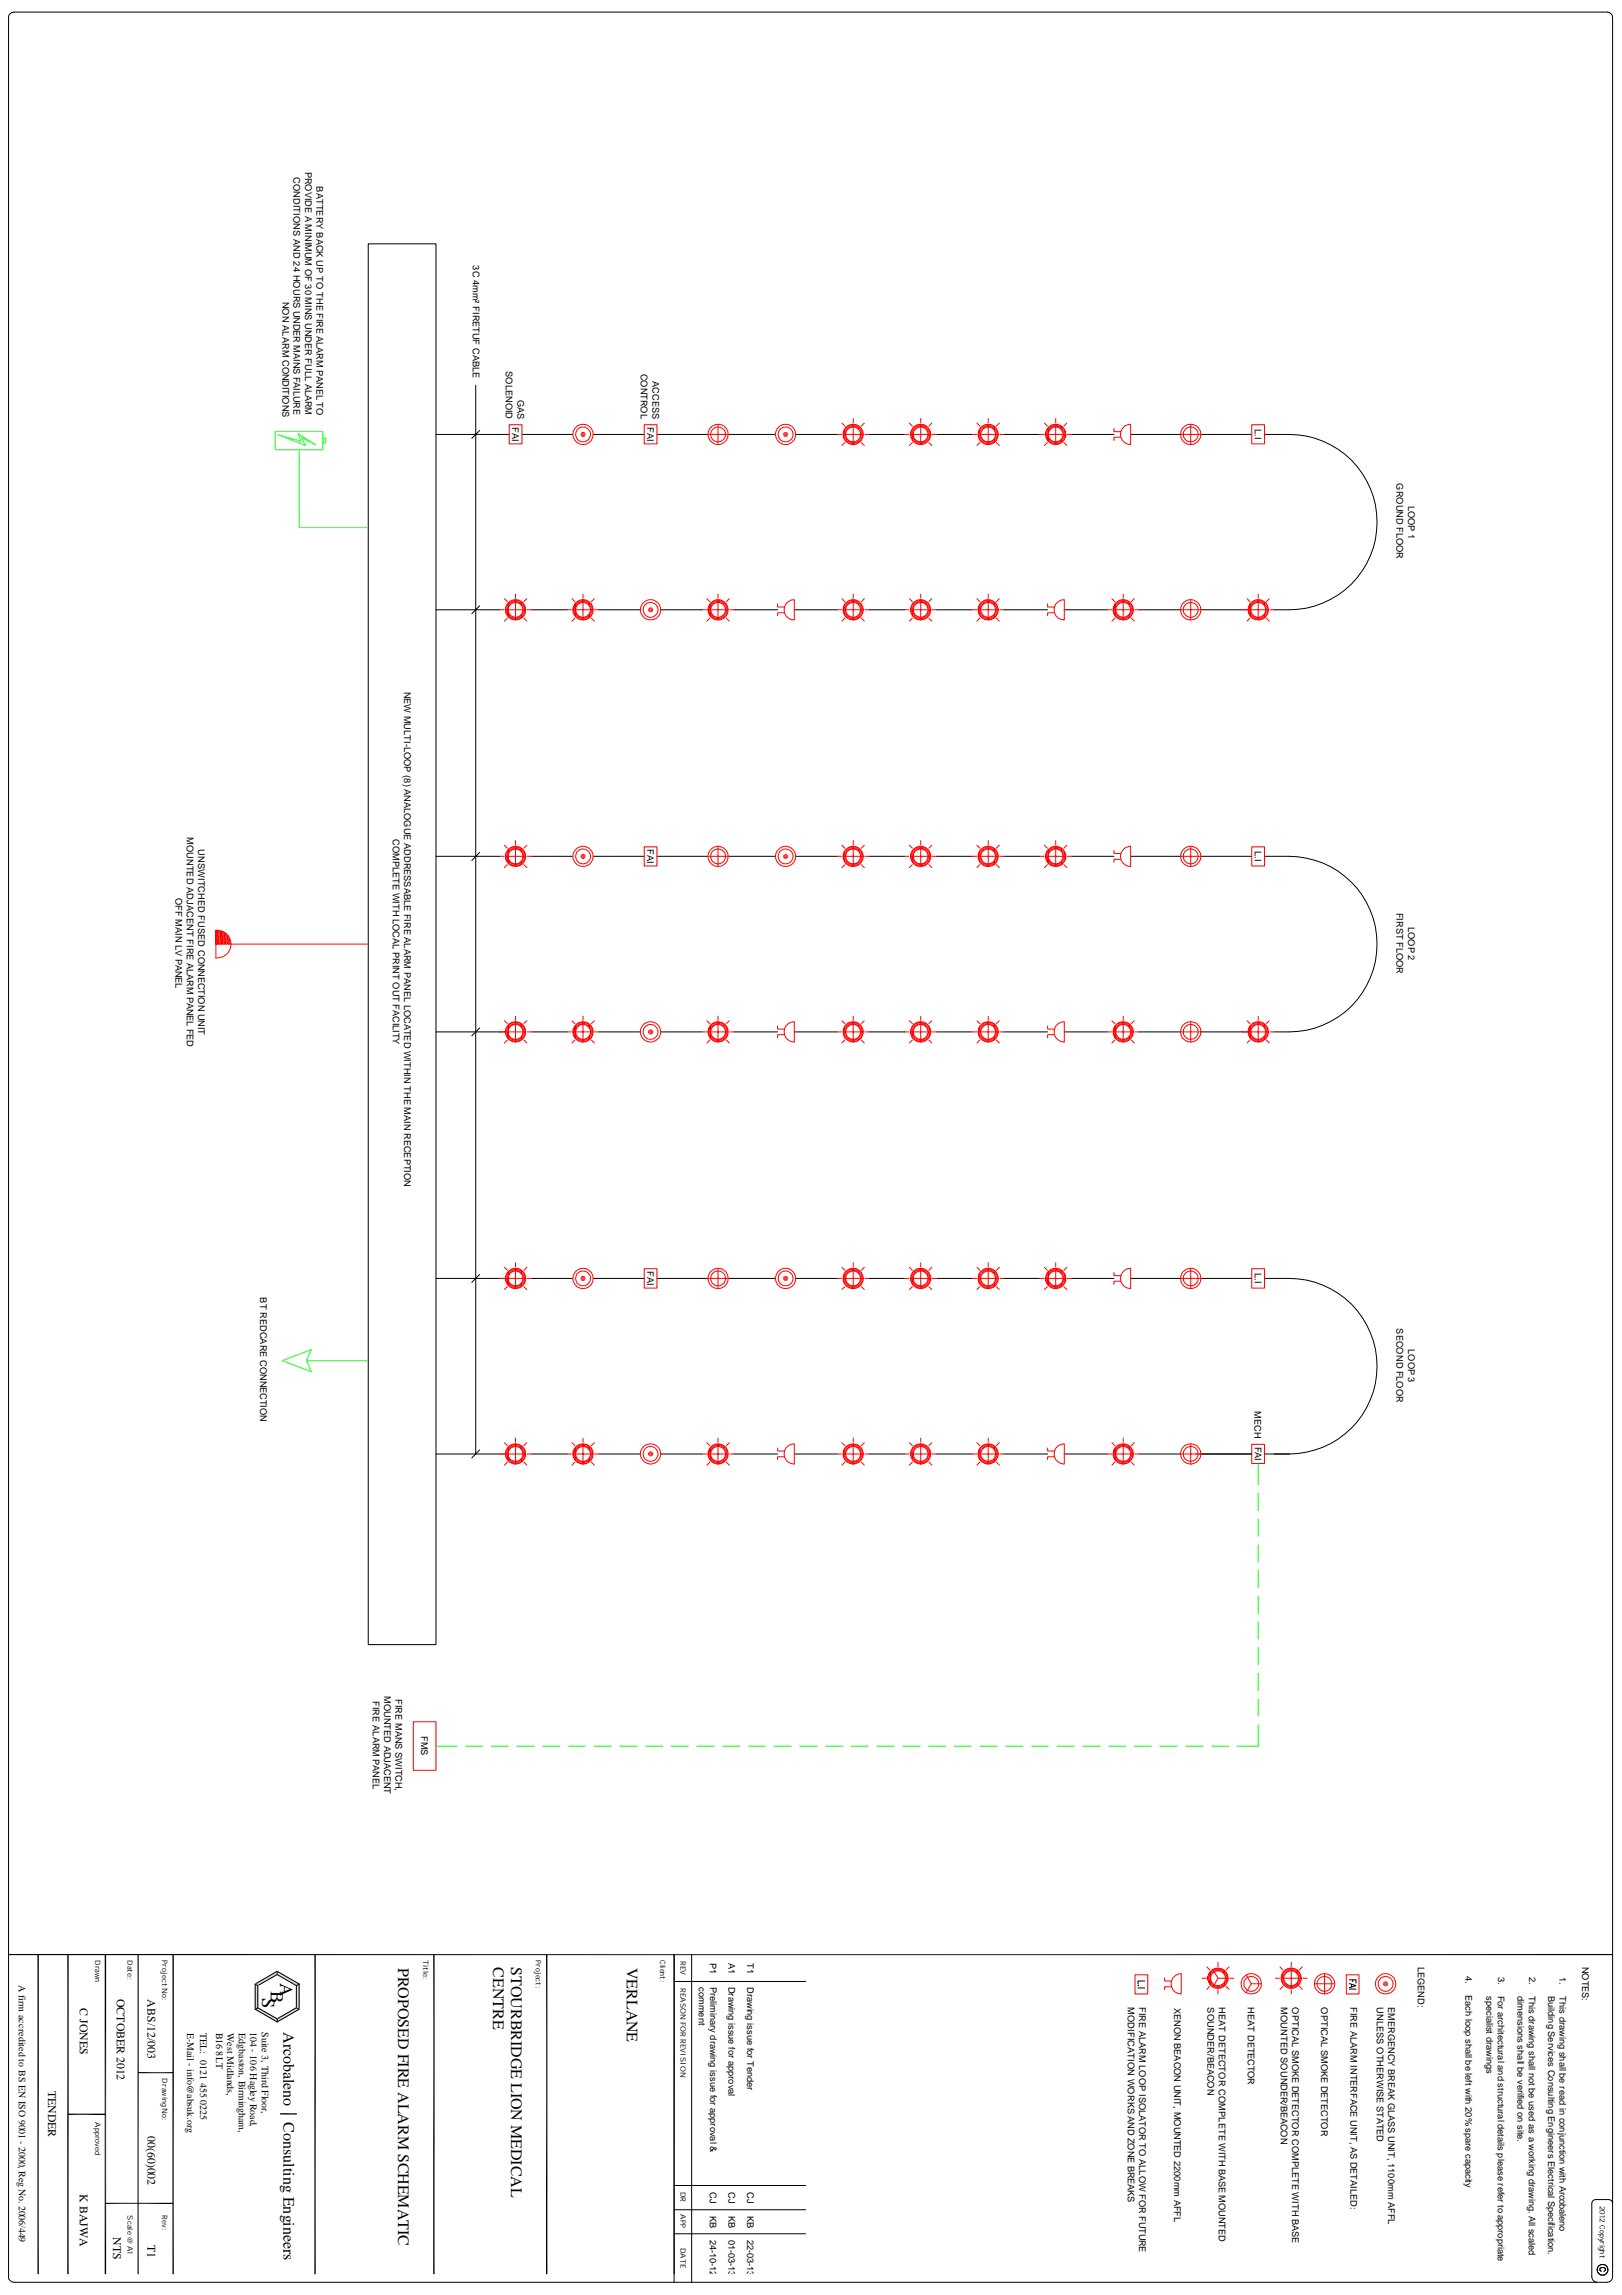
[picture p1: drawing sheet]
<svg xmlns="http://www.w3.org/2000/svg" width="594mm" height="841mm" viewBox="0 0 594 841" stroke-linecap="round" stroke-linejoin="round" font-family="sans-serif">
<defs><g id="words">
<g font-size="6.8">
<text x="99.1" y="729.6" transform="rotate(90 99.1 729.6)">B</text>
<text x="102.6" y="726.6" transform="rotate(90 102.6 726.6)">A</text>
<text x="96" y="732.1" transform="rotate(90 96 732.1)">S</text>
</g>
<g font-size="5.8">
<text x="145.9" y="721.1" transform="rotate(90 145.9 721.1)">PROPOSED FIRE ALARM SCHEMATIC</text>
<text x="180.6" y="721" transform="rotate(90 180.6 721)">CENTRE</text>
<text x="187.2" y="720.9" transform="rotate(90 187.2 720.9)">STOURBRIDGE LION MEDICAL</text>
<text x="229.5" y="721.1" transform="rotate(90 229.5 721.1)">VERLANE</text>
<text x="103.9" y="744.7" transform="rotate(90 103.9 744.7)">Arcobaleno</text>
<text x="103.9" y="777.8" transform="rotate(90 103.9 777.8)">Consulting Engineers</text>
</g>
<g font-size="4.3">
<text x="29.2" y="736" transform="rotate(90 29.2 736)">C JONES</text>
<text x="42.8" y="732.5" transform="rotate(90 42.8 732.5)">OCTOBER 2012</text>
<text x="54" y="732.7" transform="rotate(90 54 732.7)">ABS/12/003</text>
<text x="17.7" y="766.1" transform="rotate(90 17.7 766.1)">TENDER</text>
<text x="54" y="782.8" transform="rotate(90 54 782.8)">00(60)002</text>
<text x="29.2" y="804.1" transform="rotate(90 29.2 804.1)">K BAJWA</text>
<text x="41.4" y="819.9" transform="rotate(90 41.4 819.9)">NTS</text>
<text x="54" y="822.7" transform="rotate(90 54 822.7)">T1</text>
</g>
<g font-size="3.6">
<text x="6.9" y="727.3" transform="rotate(90 6.9 727.3)">A firm accredited to BS EN ISO 9001 - 2000, Reg No. 2006/449</text>
<text x="68.5" y="744.8" transform="rotate(90 68.5 744.8)">E-Mail - info@absuk.org</text>
<text x="73.3" y="744.8" transform="rotate(90 73.3 744.8)">TEL: 0121 455 0225</text>
<text x="79.2" y="744.8" transform="rotate(90 79.2 744.8)">B16 8LT</text>
<text x="83.2" y="744.8" transform="rotate(90 83.2 744.8)">West Midlands,</text>
<text x="87.5" y="744.8" transform="rotate(90 87.5 744.8)">Edgbaston, Birmingham,</text>
<text x="91.6" y="744.5" transform="rotate(90 91.6 744.5)">104 - 106 Hagley Road,</text>
<text x="95.8" y="744.7" transform="rotate(90 95.8 744.7)">Suite 3, Third Floor,</text>
</g>
<g font-size="3.4">
<text x="107.5" y="64.9" transform="rotate(90 107.5 64.9)">CONDITIONS AND 24 HOURS UNDER MAINS FAILURE</text>
<text x="111.8" y="62.9" transform="rotate(90 111.8 62.9)">PROVIDE A MINIMUM OF 30 MINS UNDER FULL ALARM</text>
<text x="115.9" y="68.3" transform="rotate(90 115.9 68.3)">BATTERY BACK UP TO THE FIRE ALARM PANEL TO</text>
<text x="173.1" y="97.2" transform="rotate(90 173.1 97.2)">3C 4mm² FIRETUF CABLE</text>
<text x="103.5" y="110.5" transform="rotate(90 103.5 110.5)">NON ALARM CONDITIONS</text>
<text x="185.3" y="136" transform="rotate(90 185.3 136)">SOLENOID</text>
<text x="234.7" y="136.9" transform="rotate(90 234.7 136.9)">CONTROL</text>
<text x="238.9" y="139.6" transform="rotate(90 238.9 139.6)">ACCESS</text>
<text x="189.5" y="146.6" transform="rotate(90 189.5 146.6)">GAS</text>
<text x="187.6" y="156.5" transform="rotate(90 187.6 156.5)">FAI</text>
<text x="237.1" y="156.5" transform="rotate(90 237.1 156.5)">FAI</text>
<text x="459.6" y="157.3" transform="rotate(90 459.6 157.3)">L.I</text>
<text x="511.5" y="177.2" transform="rotate(90 511.5 177.2)">GROUND FLOOR</text>
<text x="515.7" y="185.3" transform="rotate(90 515.7 185.3)">LOOP 1</text>
<text x="148.1" y="253.4" transform="rotate(90 148.1 253.4)">NEW MULTI-LOOP (8) ANALOGUE ADDRESSABLE FIRE ALARM PANEL LOCATED WITHIN THE MAIN RECEPTION</text>
<text x="68.4" y="306.7" transform="rotate(90 68.4 306.7)">MOUNTED ADJACENT FIRE ALARM PANEL FED</text>
<text x="72.6" y="311.3" transform="rotate(90 72.6 311.3)">UNSWITCHED FUSED CONNECTION UNIT</text>
<text x="143.9" y="307.5" transform="rotate(90 143.9 307.5)">COMPLETE WITH LOCAL PRINT OUT FACILITY</text>
<text x="237.1" y="311.2" transform="rotate(90 237.1 311.2)">FAI</text>
<text x="459.6" y="311.9" transform="rotate(90 459.6 311.9)">L.I</text>
<text x="64.3" y="329" transform="rotate(90 64.3 329)">OFF MAIN LV PANEL</text>
<text x="511.5" y="334.5" transform="rotate(90 511.5 334.5)">FIRST FLOOR</text>
<text x="515.7" y="339.7" transform="rotate(90 515.7 339.7)">LOOP 2</text>
<text x="237.1" y="465.8" transform="rotate(90 237.1 465.8)">FAI</text>
<text x="459.6" y="466.6" transform="rotate(90 459.6 466.6)">L.I</text>
<text x="95.3" y="475.4" transform="rotate(90 95.3 475.4)">BT REDCARE CONNECTION</text>
<text x="511.5" y="486.8" transform="rotate(90 511.5 486.8)">SECOND FLOOR</text>
<text x="515.7" y="494.4" transform="rotate(90 515.7 494.4)">LOOP 3</text>
<text x="459.5" y="517.1" transform="rotate(90 459.5 517.1)">MECH</text>
<text x="459.6" y="530.1" transform="rotate(90 459.6 530.1)">FAI</text>
<text x="136.6" y="623.3" transform="rotate(90 136.6 623.3)">FIRE ALARM PANEL</text>
<text x="140.7" y="621.4" transform="rotate(90 140.7 621.4)">MOUNTED ADJACENT</text>
<text x="144.9" y="622.7" transform="rotate(90 144.9 622.7)">FIRE MANS SWITCH,</text>
<text x="154.3" y="636.1" transform="rotate(90 154.3 636.1)">FMS</text>
<text x="260" y="719.4" transform="rotate(90 260 719.4)">P1</text>
<text x="266.9" y="719.4" transform="rotate(90 266.9 719.4)">A1</text>
<text x="273.6" y="719.4" transform="rotate(90 273.6 719.4)">T1</text>
<text x="519.3" y="720.7" transform="rotate(90 519.3 720.7)">LEGEND:</text>
<text x="536.8" y="724.2" transform="rotate(90 536.8 724.2)">4.</text>
<text x="548.7" y="724.4" transform="rotate(90 548.7 724.4)">3.</text>
<text x="560.1" y="724.4" transform="rotate(90 560.1 724.4)">2.</text>
<text x="571.2" y="724.4" transform="rotate(90 571.2 724.4)">1.</text>
<text x="579.5" y="720.7" transform="rotate(90 579.5 720.7)">NOTES:</text>
<text x="255.9" y="728.2" transform="rotate(90 255.9 728.2)">comment</text>
<text x="260.1" y="728.1" transform="rotate(90 260.1 728.1)">Preliminary drawing issue for approval &amp;</text>
<text x="266.9" y="728.1" transform="rotate(90 266.9 728.1)">Drawing issue for approval</text>
<text x="273.6" y="728.2" transform="rotate(90 273.6 728.2)">Drawing issue for Tender</text>
<text x="536.7" y="731.1" transform="rotate(90 536.7 731.1)">Each loop shall be left with 20% spare capacity</text>
<text x="544.5" y="731.5" transform="rotate(90 544.5 731.5)">specialist drawings</text>
<text x="548.6" y="731.3" transform="rotate(90 548.6 731.3)">For architectural and structural details please refer to appropriate</text>
<text x="555.8" y="731.5" transform="rotate(90 555.8 731.5)">dimensions shall be verified on site.</text>
<text x="560" y="731.5" transform="rotate(90 560 731.5)">This drawing shall not be used as a working drawing. All scaled</text>
<text x="567" y="731.4" transform="rotate(90 567 731.4)">Building Services Consulting Engineers Electrical Specification.</text>
<text x="571.2" y="731.5" transform="rotate(90 571.2 731.5)">This drawing shall be read in conjunction with Arcobaleno</text>
<text x="413.1" y="735.5" transform="rotate(90 413.1 735.5)">MODIFICATION WORKS AND ZONE BREAKS</text>
<text x="417.2" y="735.5" transform="rotate(90 417.2 735.5)">FIRE ALARM LOOP ISOLATOR TO ALLOW FOR FUTURE</text>
<text x="430.1" y="735.8" transform="rotate(90 430.1 735.8)">XENON BEACON UNIT, MOUNTED 2200mm AFFL</text>
<text x="442.3" y="735.6" transform="rotate(90 442.3 735.6)">SOUNDER/BEACON</text>
<text x="446.4" y="735.5" transform="rotate(90 446.4 735.5)">HEAT DETECTOR COMPLETE WITH BASE MOUNTED</text>
<text x="457" y="735.5" transform="rotate(90 457 735.5)">HEAT DETECTOR</text>
<text x="469.1" y="735.5" transform="rotate(90 469.1 735.5)">MOUNTED SOUNDER/BEACON</text>
<text x="473.3" y="735.6" transform="rotate(90 473.3 735.6)">OPTICAL SMOKE DETECTOR COMPLETE WITH BASE</text>
<text x="483.9" y="735.6" transform="rotate(90 483.9 735.6)">OPTICAL SMOKE DETECTOR</text>
<text x="494.6" y="735.5" transform="rotate(90 494.6 735.5)">FIRE ALARM INTERFACE UNIT, AS DETAILED:</text>
<text x="504.3" y="735.5" transform="rotate(90 504.3 735.5)">UNLESS OTHERWISE STATED</text>
<text x="508.4" y="735.5" transform="rotate(90 508.4 735.5)">EMERGENCY BREAK GLASS UNIT, 1100mm AFFL</text>
<text x="260" y="803.3" transform="rotate(90 260 803.3)">CJ</text>
<text x="266.9" y="803.3" transform="rotate(90 266.9 803.3)">CJ</text>
<text x="273.6" y="803.4" transform="rotate(90 273.6 803.4)">CJ</text>
<text x="260" y="812.1" transform="rotate(90 260 812.1)">KB</text>
<text x="266.9" y="812.1" transform="rotate(90 266.9 812.1)">KB</text>
<text x="273.6" y="812.1" transform="rotate(90 273.6 812.1)">KB</text>
<text x="260" y="820.7" transform="rotate(90 260 820.7)">24-10-12</text>
<text x="266.9" y="820.7" transform="rotate(90 266.9 820.7)">01-03-13</text>
<text x="273.6" y="820.7" transform="rotate(90 273.6 820.7)">22-03-13</text>
</g>
<g font-size="2.7">
<text x="34.8" y="718.3" transform="rotate(90 34.8 718.3)">Drawn</text>
<text x="46.7" y="718.3" transform="rotate(90 46.7 718.3)">Date:</text>
<text x="59.4" y="718.3" transform="rotate(90 59.4 718.3)">Project No:</text>
<text x="154.9" y="718.3" transform="rotate(90 154.9 718.3)">Title:</text>
<text x="196.3" y="718.3" transform="rotate(90 196.3 718.3)">Project:</text>
<text x="241.8" y="718.3" transform="rotate(90 241.8 718.3)">Client:</text>
<text x="249.3" y="718.6" transform="rotate(90 249.3 718.6)">REV</text>
<text x="249.3" y="728.5" transform="rotate(90 249.3 728.5)">REASON FOR REVISION</text>
<text x="59.4" y="761.6" transform="rotate(90 59.4 761.6)">Drawing No:</text>
<text x="34.8" y="777.7" transform="rotate(90 34.8 777.7)">Approved</text>
<text x="249.3" y="803.2" transform="rotate(90 249.3 803.2)">DR</text>
<text x="586" y="808.3" transform="rotate(90 586 808.3)">2012 Copyright</text>
<text x="46.7" y="811.8" transform="rotate(90 46.7 811.8)">Scale @ A1</text>
<text x="59.4" y="811.8" transform="rotate(90 59.4 811.8)">Rev:</text>
<text x="249.3" y="811.5" transform="rotate(90 249.3 811.5)">APP</text>
<text x="249.3" y="823.8" transform="rotate(90 249.3 823.8)">DATE</text>
</g>
</g></defs>
<g fill="none" stroke="#000" stroke-width=".37">
<path d="M3.7 5l1.4-.6h583.6a2.03 2.03 0 0 1 1.9 2v828a2.03 2.03 0 0 1-1.9 2h-583.6a2.03 2.03 0 0 1-2-2v-828l.1-.8zM246.9 716.3v120.1M253.3 716.2v120.2M93.5 727.1v9.2M93.5 736.3l8 4.6M93.5 727.1l.9 .6M94.4 727.7v8.1M94.4 735.8l7.1 4M94.4 735.8l-.9 .5M101.5 722.4l8.1 4.7M101.5 723.6l7 4.1M101.5 722.4l-8 4.7"/>
<path d="M101.5 723.6l-7.1 4.1M101.5 722.4v1.2M101.5 739.8v1.1M108.5 727.7v8.1M108.5 735.8l-7 4M108.5 735.8l1.1 .5M109.6 727.1v9.2M109.6 736.3l-8.1 4.6M109.6 727.1l-1.1 .6M246.9 726.1h48.2M494.2 725.5h2.5v1.2M494.2 726.9l2.5 .8-2.5 .7"/>
<path d="M494.2 728.9h2.5M495 727.2v1M495.5 725.5v.7M246.9 809.8h48.2M246.9 818.6h48.2M246.9 800.9h48.2M590.6 807.5a1.45 1.45 0 0 0-1.4-1.4h-4.7a1.45 1.45 0 0 0-1.5 1.4v26.9a2.03 2.03 0 0 0 2 2M586.5 832.3l-.4-.3a.95 .95 0 0 1 .9-1.1 .95 .95 0 0 1 .9 1.1l-.4 .3"/>
<circle cx="586.9" cy="831.8" r="1.98"/>
</g>
<g fill="#000">
<path d="M24.9 775.1l13.7-.5v.5zM24.9 774.6h13.7l-13.7 .5zM102.6 774.4h6.1l-6.1 .5zM102.6 774.9l6.1-.5v.5zM13.7 716.2l.5 117.2h-.5zM13.7 716.2h.5v117.2zM24.6 716.2l.5 117.2h-.5zM24.6 716.2h.5v117.2zM38.4 716.2l.5 117.2h-.5zM38.4 716.2h.5v117.2zM63.2 716.2l.5 117.2h-.5zM63.2 716.2h.5v117.2z"/>
<path d="M115.1 716.2l.6 117.2h-.6zM115.1 716.2h.6v117.2zM158.7 716.2l.5 117.2h-.5zM158.7 716.2h.5v117.2zM200 716.2l.5 117.2h-.5zM200 716.2h.5v117.2z"/>
</g>
<path d="M3.1 716.3h587.5M50.6 716.2v117.2M246.9 716.2v117.2M50.5 759.5h12.9M38.6 807.5h24.8" fill="none" stroke="#000" stroke-width=".42"/>
<g fill="none" stroke="#dcdcdc" stroke-width=".37">
<path d="M93.5 732.7h1M93.5 732.6h1M93.5 732.5h1M93.5 732.4h1M93.5 732.3h1M93.5 732.2h1M93.5 732.1h1M93.5 732h1M93.5 731.9h1M93.5 731.8h1M93.5 731.7h1M93.5 731.6h1"/>
<path d="M93.5 731.5h1M93.5 731.3h1M93.5 731.2h1M93.5 731h1M93.5 730.9h1M93.5 730.8h1M93.5 730.7h1M93.5 730.6h1M93.5 730.5h1M93.5 730.4h1M93.5 730.2h1M93.5 730.1h1"/>
<path d="M93.5 730h1M93.5 729.9h1M93.5 729.8h1M93.5 729.7h1M93.5 729.6h1M93.5 729.5h1M93.5 729.4h1M93.5 729.3h1M93.5 729.1h1M93.5 729h1M93.5 728.9h1M93.5 728.8h1"/>
<path d="M93.5 728.7h1M93.5 728.6h1M93.5 728.5h1M93.5 728.4h1M93.5 728.3h1M93.5 728.2h1M93.5 728.1h1M93.5 727.9h1M93.5 727.8h1M93.5 727.7h1M93.5 727.6h1.1M93.5 727.5h1.2"/>
<path d="M93.5 727.4h1.4M93.5 727.2h1.6M93.5 736.1h1.7M93.5 736h1.6M93.5 736h1.4M93.5 735.8l1.2 .1M93.5 735.7h1M93.5 735.6h1M93.5 735.4h1M93.5 735.3h1M93.5 735.2h1M93.5 735.1h1"/>
<path d="M93.5 735h1M93.5 734.9h1M93.5 734.7h1M93.5 734.5h1M93.5 734.4h1M93.5 734.3h1M93.5 734.2h1M93.5 734.1h1M93.5 734h1M93.5 733.9h1M93.5 733.8h1M93.5 733.7h1"/>
<path d="M93.5 733.6h1M93.5 733.5h1M93.5 733.4h1M93.5 733.3h1M93.5 733.2h1M93.5 733.1h1M93.5 733h1M93.5 732.9h1M93.5 732.8h1M93.5 731.1h1M93.5 727.3h1.6M93.5 736.3h2"/>
<path d="M93.5 736.2h1.8M93.5 735.5h1M93.5 734.6h1M93.5 727.1h1.8M93.5 727.1h2M93.6 736.4h2.1M93.6 727h2M93.6 736.5h2.2M93.8 736.5h2.1M94 726.7h2M94 736.6h2.1M94.1 726.6h2.1"/>
<path d="M94.1 736.7h2.2M94.2 736.8h2.2M94.3 726.6h2.1M94.4 736.9h2.1M94.5 726.5h2M94.6 737l2.3 .1M94.7 726.4h2M94.7 726.3h2M94.8 726.2h2.1M94.8 737.1h2.1M95 726.1h2.1M95 737.2h2.1"/>
<path d="M95.2 737.3h2.1M95.2 726h2.1M95.2 737.4h2.3M95.4 726h2M95.4 737.5h2.1M95.5 725.9h2M95.6 737.6h2.1M95.8 737.6h2.1M95.8 737.7h2.2M95.9 725.6h2.1M95.9 726.8l-2.2 .1M96 737.8h2.1"/>
<path d="M96.1 725.5h2M96.2 737.9h2.1M96.3 725.5h2M96.3 738h2.2M96.4 725.4h1.9M96.4 725.3h2.2M96.4 738.1l2.3 .1M96.6 725.2h2.1M96.8 738.2h2.1M96.9 725.1h2M96.9 738.3h2.2M97 725h2"/>
<path d="M97 738.4h2.1M97.1 724.9h2M97.2 724.9h2M97.2 738.5h2.1M97.4 724.8h2.1M97.4 738.6h2.1M97.5 738.7h2.1M97.6 738.7h2.1M97.8 738.8h2.1M97.9 725.7l-2.3 .1M97.9 724.5h2M97.9 738.9h2.2"/>
<path d="M98 724.4h2M98 739h2.2M98.1 724.4h2.1M98.2 724.3h2.1M98.2 739.1h2.1M98.4 739.2l2.3 .1M98.5 724.2h2M98.6 724.1h2.1M98.6 739.3h2.2M98.7 724h2M98.8 723.9h2M98.8 739.4h2.1"/>
<path d="M99 723.8h2.1M99 739.5h2.1M99.1 739.6h2.1M99.1 723.8h2.2M99.2 739.7h2.2M99.4 723.7h1.9M99.4 739.8h4.2M99.5 723.6h2M99.5 739.8h4M99.6 723.5h3.8M99.7 724.6l-2.2 .1M99.7 739.9h3.7"/>
<path d="M99.8 723.3h3.3M100.1 723.3h1.6M100.2 723.2h2.6M100.3 723.1h1.2M100.4 723h1.3M100.6 722.9h1.7M100.8 722.8h.7M101 722.7h.7M101.1 722.7h.9M101.2 722.6h.3M101.3 722.5h.4M101.7 723.6h1.9"/>
<path d="M101.7 723.1h.1M101.7 722.8h.1M101.7 722.6h.1M101.7 739.7h2.1M101.9 723.8h.1M101.9 723.3h.1M101.9 723h.1M101.9 722.7h.1M101.9 739.6h2.1M101.9 723.8h2M101.9 723.7h.1M101.9 723.1h.1"/>
<path d="M101.9 722.8h.1M101.9 739.5h2.2M102.1 723.8h.1M102.1 723.3h.1M102.1 723h.1M102.1 722.7h.1M102.1 739.4h2.2M102.2 723.9h.1M102.2 723.7h.1M102.2 723.1h.1M102.3 739.3h2.1M102.4 724h.1"/>
<path d="M102.4 723.8h.1M102.4 723.3h.1M102.4 723h.1M102.4 723.9h.1M102.4 723.7h.1M102.4 723.1h.1M102.4 724.1h2M102.6 724h.3M102.6 723.8h.3M102.6 723.3h.3M102.7 723.9h.1M102.7 723.7h.1"/>
<path d="M102.7 724.2h.1M102.7 739.1h2.1M102.8 724.3h1.9M102.9 739h2.1M103 723.9h.1M103 723.7h.1M103 724.2h.1M103 724h.1M103 723.8h.1M103 724.4h.1M103 738.9h2.2M103.1 738.8h2.2"/>
<path d="M103.2 723.9h.1M103.2 723.7h.1M103.2 724.2h.1M103.2 724.4h.1M103.3 724h.1M103.3 723.8h.1M103.3 724.4h.1M103.3 724.5h1.9M103.3 738.7h2.1M103.5 723.9h.1M103.5 723.7h.1M103.5 724.2h.1"/>
<path d="M103.5 724.4h.1M103.5 738.7h2M103.5 724h.1M103.5 723.8h.1M103.5 724.8h2M103.5 738.6h2.2M103.7 723.9h.1M103.7 723.7h.1M103.7 724.2h.1M103.7 724.4h.1M103.7 738.5h2.2M103.8 724.9h.1"/>
<path d="M103.8 724h.1M103.8 724.4h.1M103.9 738.4h2.1M104 724.9h1.9M104 723.9h.1M104 724.2h.1M104 724.4h.1M104.1 724.9h.1M104.1 724h.1M104.1 724.4h.1M104.1 738.3h2.1M104.2 725h.3"/>
<path d="M104.2 724.2h.3M104.2 724.4h.3M104.2 738.2h2.1M104.3 724.9h.1M104.3 725.1h.1M104.3 724.4h.1M104.4 725.2h1.9M104.6 724.9h.1M104.6 725.1h.1M104.6 724.4h.1M104.6 725.3h.1M104.6 725h.1"/>
<path d="M104.6 738h2.1M104.7 737.9h2.2M104.7 739.2l-2.3 .1M104.8 724.9h.1M104.8 725.4h.1M104.8 725.1h.1M104.8 724.4h.1M104.9 725.5h1.9M104.9 725.3h.1M104.9 725h.1M104.9 724.4h.1M104.9 737.8h2.1"/>
<path d="M105.1 724.9h.1M105.1 725.6h.1M105.1 725.4h.1M105.1 725.1h.1M105.1 737.7h2.1M105.2 725.7l2.1 .1M105.2 725.5h.1M105.2 725.3h.1M105.2 725h.1M105.2 737.6h2.2M105.3 724.9h.1M105.3 725.6h.1"/>
<path d="M105.3 725.4h.1M105.3 725.1h.1M105.3 737.6h2.2M105.4 725.5h.1M105.4 725.3h.1M105.4 725h.1M105.4 724.6l-1.9 .1M105.5 737.5h2.1M105.6 724.9h.1M105.6 725.9h1.9M105.6 725.6h.1M105.6 725.4h.1"/>
<path d="M105.6 725.1h.1M105.7 725.5h.1M105.7 725.3h.1M105.7 725h.1M105.7 737.4h2.1M105.8 726h.3M105.8 725.6h.3M105.8 725.4h.3M105.8 725.1h.3M105.8 737.3h2.1M105.9 725.5h.1M105.9 725.3h.1"/>
<path d="M105.9 725h.1M105.9 726h.1M105.9 737.2h2.1M106 726.1h1.9M106.1 737.1h2.1M106.2 725.5h.1M106.2 725.3h.1M106.2 726h.1M106.3 726h.1M106.3 725.6h.1M106.3 725.4h.1M106.3 726.2h.1"/>
<path d="M106.4 725.5h.1M106.4 725.3h.1M106.4 726h.1M106.4 726.3h.1M106.5 726h.1M106.5 725.6h.1M106.5 725.4h.1M106.5 726.2h.1M106.5 726.4h2M106.5 736.9h2.1M106.6 738.1l-2.3 .1M106.7 725.5h.1"/>
<path d="M106.7 726h.1M106.7 726.3h.1M106.7 726.6h1.9M106.7 736.8h2.1M106.8 726h.1M106.8 725.6h.1M106.8 726.2h.1M106.8 726.5h.1M106.8 736.7h2.2M106.9 725.5h.1M106.9 726h.1M106.9 726.3h.1"/>
<path d="M106.9 726.6h.1M106.9 736.6h2.2M107 726h.1M107 726.2h.1M107 726.5h.1M107 726.7h.1M107.1 736.5h2.1M107.2 726h.1M107.2 726.3h.1M107.2 726.6h.1M107.2 726.8l2 .1M107.3 726h.1"/>
<path d="M107.3 726.2h.1M107.3 726.5h.1M107.3 726.7h.1M107.3 736.5h2.1M107.4 726h.3M107.4 726.3h.3M107.4 726.6h.3M107.4 736.4h2.2M107.5 736.3h2.1M107.5 726h.1M107.5 726.2h.1M107.5 726.5h.1"/>
<path d="M107.5 726.7h.1M107.5 727h.1M107.6 727.1h1.9M107.7 736.2h1.9M107.8 726.2h.1M107.8 726.5h.1M107.8 726.7h.1M107.8 727h.1M107.9 736.1h1.7M107.9 727.1h.1M107.9 726.3h.1M107.9 726.6h.1"/>
<path d="M107.9 736h1.3M108 727.2h1.1M108 726.2h.1M108 726.5h.1M108 726.7h.1M108 727h.1M108.1 736h1.5M108.1 727.1h.1M108.1 726.3h.1M108.1 726.6h.1M108.3 727.5h1.3M108.3 727.3h.1"/>
<path d="M108.3 726.5h.1M108.3 726.7h.1M108.3 727h.1M108.4 727.4h.1M108.4 727.1h.1M108.4 726.6h.1M108.5 727.6h1.1M108.5 727.3h.1M108.5 726.5h.1M108.5 726.7h.1M108.5 727h.1M108.5 737l-2.2 .1"/>
<path d="M108.6 732.7h1M108.6 732.5h1M108.6 732.4h1M108.6 732.3h1M108.6 732.2h1M108.6 732.1h1M108.6 732h1M108.6 731.9h1M108.6 731.8h1M108.6 731.7h1M108.6 731.5h1M108.6 731.3h1"/>
<path d="M108.6 731.2h1M108.6 731h1M108.6 730.9h1M108.6 730.8h1M108.6 730.6h1M108.6 730.5h1M108.6 730.4h1M108.6 730.2l1 .1M108.6 730.1h1M108.6 730h1M108.6 729.9h1M108.6 729.8h1"/>
<path d="M108.6 729.6h1M108.6 729.5h1M108.6 729.4h1M108.6 729.3h1M108.6 729.1h1M108.6 729h1M108.6 728.9h1M108.6 728.8h1M108.6 728.7h1M108.6 728.6h1M108.6 728.5h1M108.6 728.4h1"/>
<path d="M108.6 728.3h1M108.6 728.2h1M108.6 728.1h1M108.6 727.9h1M108.6 727.8h1M108.6 727.7h1M108.6 727.4h.1M108.6 735.7h1M108.6 735.6h1M108.6 735.4h1M108.6 735.3h1M108.6 735.2h1"/>
<path d="M108.6 735.1h1M108.6 735h.6M108.6 734.9h1M108.6 734.7h1M108.6 734.5h1M108.6 734.4h1M108.6 734.3h1M108.6 734.2h1M108.6 734.1h.6M108.6 734h1M108.6 733.9h1M108.6 733.8h1"/>
<path d="M108.6 733.7h1M108.6 733.5h1M108.6 733.4h1M108.6 733.3h1M108.6 733.2h1M108.6 733.1h.6M108.6 733h1M108.6 732.9h1M108.6 732.8h1M108.6 732.1h.6M108.6 731.1h.6M108.6 729.3h.6"/>
<path d="M108.6 728.2h.6M108.6 727.1h.1M108.6 726.6h.1M108.7 732.6h.6M108.7 731.6h.6M108.7 730.7h.6M108.7 729.7h.6M108.7 728.8h.6M108.7 727.7h.6M108.7 735.5h.6M108.7 734.6h.6M108.8 727.3h.4"/>
<path d="M108.8 726.7h.1M108.8 727h.3M108.9 727.4h.7M108.9 727.1h.1M109.1 727.1h.1M109.2 727.2h.4M109.2 727h.1M109.4 736h.1M109.4 735h.1M109.4 734.1h.1M109.4 733.1h.1M109.4 732.1h.1"/>
<path d="M109.4 731.1h.1M109.4 729.3h.1M109.4 728.2h.1M109.4 727.3h.1M109.5 732.6h.1M109.5 731.6h.1M109.5 730.7h.1M109.5 729.7h.1M109.5 728.8h.1M109.5 727.7h.1M109.5 735.5h.1M109.5 734.6h.1"/>
<path d="M109.5 727.1h.1M109.6 735.8l-1.3 .1M109.6 733.6l-1 .1M99.8 740h3.4M100 740.1h3.1M100.2 740.2h2.8M100.2 740.3h2.6M100.6 740.4h1.8M100.7 740.5h1.7M100.8 740.6h1.4M101 740.7h1M101.1 740.8h.8"/>
<path d="M101.3 740.9h.5M101.4 740.9h.2"/>
</g>
<g fill="none" stroke="#f00" stroke-width=".37">
<path d="M493.1 723.7h4.7v7h-4.7z"/>
<circle cx="507.5" cy="727" r="3.7"/>
<circle cx="507.5" cy="727" r="2.76"/>
</g>
<g fill="#f00">
<path d="M507.5 727l.5 .8-.5 .1z"/>
<path d="M507.5 727l.8 .5-.3 .3z"/>
<path d="M507.5 727h.9l-.1 .5z"/>
<path d="M507.5 727l.8-.4 .1 .4z"/>
<path d="M508 726.2l.3 .4-.8 .4z"/>
<path d="M507.5 726l.5 .2-.5 .8z"/>
<path d="M507 726.2l.5-.2v1z"/>
<path d="M507 726.2l.5 .8-.9-.4z"/>
<path d="M506.6 726.6l.9 .4h-.9z"/>
<path d="M506.6 727h.9l-.9 .5z"/>
<path d="M506.6 727.5l.9-.5-.5 .8z"/>
<path d="M507.5 727v.9l-.5-.1z"/>
<path d="M476.4 723.8l.3 1.1h-.3z"/>
<path d="M476.4 724.9h.3l-.3 1.1z"/>
<path d="M475.9 722.7l.5 1.1-.5 1.1z"/>
<path d="M476.4 723.8v1.1h-.5z"/>
<path d="M475.9 724.9h.5l-.5 2.2z"/>
<path d="M476.4 724.9v1.1l-.5 1.1z"/>
</g>
<path d="M475.8 722.5v4.9" fill="none" stroke="#f00" stroke-width=".37"/>
<path d="M475.5 722.3v1.8z" fill="#f00"/>
<path d="M475.6 722.5v5.1" fill="none" stroke="#f00" stroke-width=".37"/>
<g fill="#f00">
<path d="M475.1 722l.4 .3-.4 1z"/>
<path d="M475.5 722.3v1.8l-.4-.8z"/>
</g>
<path d="M475.3 725.8v2.1" fill="none" stroke="#f00" stroke-width=".37"/>
<g fill="#f00">
<path d="M475.1 721.9v1.4z"/>
<path d="M475.1 722v1.3z"/>
<path d="M475.1 726.6v1.3z"/>
<path d="M474.6 721.6l.5 .3-.5 .8z"/>
<path d="M475.1 721.9v1.4l-.5-.6z"/>
<path d="M474.6 727.1l.5-.5-.5 1.6z"/>
<path d="M475.1 726.6v1.3l-.5 .3z"/>
<path d="M474 721.4l.6 .2-.6 .9z"/>
<path d="M474.6 721.6v1.1l-.6-.2z"/>
<path d="M474 727.4l.6-.3-.6 1.4z"/>
<path d="M474.6 727.1v1.1l-.6 .3z"/>
<path d="M473.8 721.3l.2 .1-.2 .9z"/>
<path d="M474 721.4v1.1l-.2-.2z"/>
<path d="M473.8 727.6l.2-.2-.2 1.1z"/>
<path d="M474 727.4v1.1h-.2z"/>
<path d="M472.9 721.2l.9 .1-.9 .9z"/>
<path d="M473.8 721.3v1l-.9-.1z"/>
<path d="M472.9 727.7l.9-.1-.9 1.1z"/>
<path d="M473.8 727.6v.9l-.9 .2z"/>
<path d="M472.2 721.3l.7-.1-.7 1.1z"/>
<path d="M472.9 721.2v1l-.7 .1z"/>
<path d="M472.2 727.6l.7 .1-.7 .9z"/>
<path d="M472.9 727.7v1l-.7-.1z"/>
<path d="M471.9 721.3h.3l-.3 1.1z"/>
<path d="M472.2 721.3v1l-.3 .1z"/>
<path d="M471.9 727.5l.3 .1-.3 .9z"/>
<path d="M472.2 727.6v1l-.3-.1z"/>
<path d="M471.6 721.5l.3-.2-.3 1.3z"/>
<path d="M471.9 721.3v1.1l-.3 .2z"/>
<path d="M471.6 727.3l.3 .2-.3 .8z"/>
<path d="M471.9 727.5v1l-.3-.2z"/>
<path d="M471.1 721.7l.5-.2v1.1z"/>
<path d="M471.1 721.7l.5 .9-.5 .4z"/>
<path d="M471.1 726.9l.5 .4-.5 .9z"/>
<path d="M471.6 727.3v1l-.5-.1z"/>
<path d="M470.9 721.8l.2-.1-.2 1.4z"/>
<path d="M471.1 721.7l-.2 1.4z"/>
<path d="M470.9 726.8v1.3z"/>
<path d="M471.1 726.9v1.3z"/>
<path d="M470.5 722.2l.4-.4-.4 2z"/>
<path d="M470.9 721.8v1.3l-.4 .7z"/>
<path d="M470.5 726.1l.4 .7-.4 .9z"/>
<path d="M470.9 726.8v1.3l-.4-.4z"/>
</g>
<path d="M470.4 722.2v2.3M470.4 725.4v2.1" fill="none" stroke="#f00" stroke-width=".37"/>
<g fill="#f00">
<path d="M470.5 726.1v1.6l-.3-.2z"/>
<path d="M470.2 724.5v.9z"/>
</g>
<path d="M470.2 722.4v5.1" fill="none" stroke="#f00" stroke-width=".37"/>
<g fill="#f00">
<path d="M470.2 722.4l-.6 4.2v-3.3z"/>
<path d="M470.2 722.4v5.1l-.6-.9z"/>
</g>
<path d="M469.4 723.3v3.3" fill="none" stroke="#f00" stroke-width=".37"/>
<path d="M469.2 724.4v1.1z" fill="#f00"/>
<g fill="none" stroke="#f00" stroke-width=".37">
<path d="M472.9 719.1v1.6M415.7 723.7h4.7v7h-4.7zM426.6 724.8v1.2h2.5M429.1 728.1h-2.5v1.1M429.6 724.8l1.9-1.4 1.1-.1v7.4a3.7 3.7 0 0 1-3.3-2 3.7 3.7 0 0 1 .3-3.9zM467.1 724.9h1.5M468.8 720.8l1.1 1.1M469.2 724.9h7.5M469.9 727.9l-1.1 1.1M472.9 721.2v7.5M472.9 729.2v1.5M475.9 727.9l1.1 1.1"/>
<path d="M477 720.8l-1.1 1.1M477.2 724.9h1.5M481.4 727h7.5M485.1 723.3v7.4"/>
<circle cx="213.6" cy="159.2" r="2.73"/>
<circle cx="213.6" cy="159.2" r="3.7"/>
<circle cx="472.9" cy="724.9" r="3.7"/>
<circle cx="472.9" cy="724.9" r="2.71"/>
<circle cx="485.1" cy="727" r="2.73"/>
<circle cx="485.1" cy="727" r="3.7"/>
</g>
<g fill="none" stroke="#000" stroke-width=".37">
<path d="M134.9 89.4h24.8v513.3h-24.8zM159.7 159.2h26.8M191.2 159.2h18.6M217.3 159.2h18.7M240.6 159.2h18.6M266.7 159.2h17.3M291.4 159.2h15.3M318.3 159.2h13.1M343 159.2h13.1M367.7 159.2h13.1M392.4 159.2h15.6M414.1 159.2h18.3"/>
<path d="M439.8 159.2h18.7M463.1 159.2h9.1M159.7 223.5h23.3M194.6 223.5h13.2M219.4 223.5h15.1M242 223.5h15.2M268.8 223.5h16M290.9 223.5h15.8M318.3 223.5h13.1M343 223.5h13.1M367.7 223.5h16M389.8 223.5h15.8"/>
<path d="M417.2 223.5h15.2M439.8 223.5h18.7M466.6 223.5h5.6M159.7 378.1h25.4M416.8 728.5h2.5M416.9 727.5v.2zM419.3 726h-2.5v1.1"/>
</g>
<g fill="#f00">
<path d="M213.5 159.2l.5 .8-.5 .1z"/>
<path d="M213.5 159.2l.9 .4-.4 .4z"/>
<path d="M213.5 159.2h1l-.1 .4z"/>
<path d="M213.5 159.2l.9-.5 .1 .5z"/>
<path d="M214 158.4l.4 .3-.9 .5z"/>
<path d="M213.5 158.3l.5 .1-.5 .8z"/>
<path d="M213.1 158.4l.4-.1v.9z"/>
<path d="M212.8 158.7l.3-.3 .4 .8z"/>
<path d="M212.8 158.7l.7 .5h-.9z"/>
<path d="M212.6 159.2h.9l-.7 .4z"/>
<path d="M212.8 159.6l.7-.4-.4 .8z"/>
<path d="M213.5 159.2v.9l-.4-.1z"/>
</g>
<g fill="none" stroke="#f00" stroke-width=".37">
<path d="M236 155.6h4.6v7.1h-4.6zM259.2 159.2h7.5M263 155.5v7.4"/>
<circle cx="263" cy="159.2" r="2.73"/>
<circle cx="263" cy="159.2" r="3.7"/>
<circle cx="287.7" cy="159.2" r="2.73"/>
<circle cx="287.7" cy="159.2" r="3.7"/>
</g>
<g fill="#f00">
<path d="M287.7 159.2l.5 .8-.5 .1z"/>
<path d="M287.7 159.2l.8 .4-.3 .4z"/>
<path d="M287.7 159.2h1l-.2 .4z"/>
<path d="M287.7 159.2l.8-.5 .2 .5z"/>
<path d="M288.2 158.4l.3 .3-.8 .5z"/>
<path d="M287.7 158.3l.5 .1-.5 .8z"/>
<path d="M287.3 158.4l.4-.1v.9z"/>
<path d="M286.9 158.7l.4-.3 .4 .8z"/>
<path d="M286.9 158.7l.8 .5h-.9z"/>
<path d="M286.8 159.2h.9l-.8 .4z"/>
<path d="M286.9 159.6l.8-.4-.4 .8z"/>
<path d="M287.7 159.2v.9l-.4-.1z"/>
<path d="M316 158l.2 1.2h-.2z"/>
<path d="M316 159.2h.2l-.2 1.1z"/>
<path d="M315.5 157l.5 1-.5 1.2z"/>
<path d="M316 158v1.2h-.5z"/>
<path d="M315.5 159.2h.5l-.5 2.2z"/>
<path d="M316 159.2v1.1l-.5 1.1z"/>
</g>
<path d="M315.3 156.7v5" fill="none" stroke="#f00" stroke-width=".37"/>
<path d="M315 156.6v1.8z" fill="#f00"/>
<path d="M315.1 156.7v5.1" fill="none" stroke="#f00" stroke-width=".37"/>
<g fill="#f00">
<path d="M314.7 156.2l.3 .4-.3 1z"/>
<path d="M315 156.6v1.8l-.3-.8z"/>
</g>
<path d="M314.9 160v2.2" fill="none" stroke="#f00" stroke-width=".37"/>
<g fill="#f00">
<path d="M314.6 156.2v1.4z"/>
<path d="M314.7 156.2l-.1 1.4z"/>
<path d="M314.6 160.8v1.4z"/>
<path d="M314.7 160.8l-.1 1.4z"/>
<path d="M314.1 155.9l.5 .3-.5 .8z"/>
<path d="M314.6 156.2v1.4l-.5-.6z"/>
<path d="M314.6 160.8l-.5 1.7v-1.1z"/>
<path d="M314.6 160.8v1.4l-.5 .3z"/>
<path d="M313.6 155.6l.5 .3-.5 .8z"/>
<path d="M314.1 155.9v1.1l-.5-.3z"/>
<path d="M313.6 161.7l.5-.3-.5 1.4z"/>
<path d="M314.1 161.4v1.1l-.5 .3z"/>
<path d="M313.4 155.6h.2l-.2 1z"/>
<path d="M313.6 155.6v1.1l-.2-.1z"/>
<path d="M313.4 161.8l.2-.1-.2 1.1z"/>
<path d="M313.6 161.7v1.1h-.2z"/>
<path d="M312.5 155.5l.9 .1-.9 .9z"/>
<path d="M313.4 155.6v1l-.9-.1z"/>
<path d="M312.5 161.9l.9-.1-.9 1.1z"/>
<path d="M313.4 161.8v1l-.9 .1z"/>
<path d="M311.7 155.6l.8-.1-.8 1.1z"/>
<path d="M312.5 155.5v1l-.8 .1z"/>
<path d="M311.7 161.8l.8 .1-.8 .9z"/>
<path d="M312.5 161.9v1l-.8-.1z"/>
<path d="M311.5 155.6h.2l-.2 1.1z"/>
<path d="M311.7 155.6v1l-.2 .1z"/>
<path d="M311.5 161.7l.2 .1-.2 1z"/>
<path d="M311.7 161.8v1h-.2z"/>
<path d="M311.1 155.7l.4-.1-.4 1.2z"/>
<path d="M311.5 155.6v1.1l-.4 .1z"/>
<path d="M311.1 161.6l.4 .1-.4 .9z"/>
<path d="M311.5 161.7v1.1l-.4-.2z"/>
<path d="M310.6 156l.5-.3v1.1z"/>
<path d="M310.6 156l.5 .8-.5 .5z"/>
<path d="M310.6 161.1l.5 .5-.5 .8z"/>
<path d="M311.1 161.6v1l-.5-.2z"/>
<path d="M310.5 156.1l.1-.1-.1 1.3z"/>
<path d="M310.6 156l-.1 1.3z"/>
<path d="M310.5 161.1v1.2z"/>
<path d="M310.6 161.1v1.3z"/>
<path d="M310 156.4l.5-.3-.5 1.9z"/>
<path d="M310.5 156.1v1.2l-.5 .7z"/>
<path d="M310 160.4l.5 .7-.5 .8z"/>
<path d="M310.5 161.1v1.2l-.5-.4z"/>
</g>
<path d="M309.9 156.4v2.4M309.9 159.6v2.1" fill="none" stroke="#f00" stroke-width=".37"/>
<g fill="#f00">
<path d="M310 160.4v1.5z"/>
<path d="M309.8 158.8v.8z"/>
</g>
<path d="M309.8 156.7v5" fill="none" stroke="#f00" stroke-width=".37"/>
<g fill="#f00">
<path d="M309.7 156.7l-.6 4.1v-3.2z"/>
<path d="M309.7 156.7v5l-.6-.9z"/>
</g>
<path d="M308.9 157.6v3.2" fill="none" stroke="#f00" stroke-width=".37"/>
<path d="M308.8 158.6v1.1z" fill="#f00"/>
<g fill="none" stroke="#f00" stroke-width=".37">
<path d="M306.7 159.2h1.5M308.4 155.1l1.1 1.1M308.8 159.2h7.4M312.5 153.4v1.6M312.5 155.5v7.4M316.6 155.1l-1.1 1.1M316.7 159.2h1.6M309.5 162.2l-1.1 1.1M315.5 162.2l1.1 1.1"/>
<circle cx="312.4" cy="159.2" r="2.73"/>
<circle cx="312.5" cy="159.2" r="3.7"/>
</g>
<g fill="#f00">
<path d="M340.7 158l.3 1.2h-.3z"/>
<path d="M340.7 159.2h.3l-.3 1.1z"/>
<path d="M340.2 157l.5 1-.5 1.2z"/>
<path d="M340.7 158v1.2h-.5z"/>
<path d="M340.2 159.2h.5l-.5 2.2z"/>
<path d="M340.7 159.2v1.1l-.5 1.1z"/>
</g>
<path d="M340.1 156.7v5" fill="none" stroke="#f00" stroke-width=".37"/>
<path d="M339.8 156.6v1.8z" fill="#f00"/>
<path d="M339.9 156.7v5.1" fill="none" stroke="#f00" stroke-width=".37"/>
<g fill="#f00">
<path d="M339.4 156.2l.4 .4-.4 1z"/>
<path d="M339.8 156.6v1.8l-.4-.8z"/>
</g>
<path d="M339.6 160v2.2" fill="none" stroke="#f00" stroke-width=".37"/>
<g fill="#f00">
<path d="M339.3 156.2v1.4z"/>
<path d="M339.4 156.2l-.1 1.4z"/>
<path d="M339.3 160.8v1.4z"/>
<path d="M339.4 160.8l-.1 1.4z"/>
<path d="M338.8 155.9l.5 .3-.5 .8z"/>
<path d="M339.3 156.2v1.4l-.5-.6z"/>
<path d="M339.3 160.8l-.5 1.7v-1.1z"/>
<path d="M339.3 160.8v1.4l-.5 .3z"/>
<path d="M338.3 155.6l.5 .3-.5 .8z"/>
<path d="M338.8 155.9v1.1l-.5-.3z"/>
<path d="M338.3 161.7l.5-.3-.5 1.4z"/>
<path d="M338.8 161.4v1.1l-.5 .3z"/>
<path d="M338.1 155.6h.2l-.2 1z"/>
<path d="M338.3 155.6v1.1l-.2-.1z"/>
<path d="M338.1 161.8l.2-.1-.2 1.1z"/>
<path d="M338.3 161.7v1.1h-.2z"/>
<path d="M337.2 155.5l.9 .1-.9 .9z"/>
<path d="M338.1 155.6v1l-.9-.1z"/>
<path d="M337.2 161.9l.9-.1-.9 1.1z"/>
<path d="M338.1 161.8v1l-.9 .1z"/>
<path d="M336.5 155.6l.7-.1-.7 1.1z"/>
<path d="M337.2 155.5v1l-.7 .1z"/>
<path d="M336.5 161.8l.7 .1-.7 .9z"/>
<path d="M337.2 161.9v1l-.7-.1z"/>
<path d="M336.2 155.6h.3l-.3 1.1z"/>
<path d="M336.5 155.6v1l-.3 .1z"/>
<path d="M336.2 161.7l.3 .1-.3 1z"/>
<path d="M336.5 161.8v1h-.3z"/>
<path d="M335.8 155.7l.4-.1-.4 1.2z"/>
<path d="M336.2 155.6v1.1l-.4 .1z"/>
<path d="M335.8 161.6l.4 .1-.4 .9z"/>
<path d="M336.2 161.7v1.1l-.4-.2z"/>
<path d="M335.4 156l.4-.3v1.1z"/>
<path d="M335.4 156l.4 .8-.4 .5z"/>
<path d="M335.4 161.1l.4 .5-.4 .8z"/>
<path d="M335.8 161.6v1l-.4-.2z"/>
<path d="M335.2 156.1l.2-.1-.2 1.3z"/>
<path d="M335.4 156l-.2 1.3z"/>
<path d="M335.2 161.1v1.2z"/>
<path d="M335.4 161.1v1.3z"/>
<path d="M334.8 156.4l.4-.3-.4 1.9z"/>
<path d="M335.2 156.1v1.2l-.4 .7z"/>
<path d="M334.8 160.4l.4 .7-.4 .8z"/>
<path d="M335.2 161.1v1.2l-.4-.4z"/>
</g>
<path d="M334.6 156.4v2.4M334.6 159.6v2.1" fill="none" stroke="#f00" stroke-width=".37"/>
<g fill="#f00">
<path d="M334.8 160.4v1.5l-.3-.2z"/>
<path d="M334.5 158.8v.8z"/>
</g>
<path d="M334.5 156.7v5" fill="none" stroke="#f00" stroke-width=".37"/>
<g fill="#f00">
<path d="M334.4 156.7l-.6 4.1v-3.2z"/>
<path d="M334.4 156.7v5l-.6-.9z"/>
</g>
<path d="M333.7 157.6v3.2" fill="none" stroke="#f00" stroke-width=".37"/>
<path d="M333.5 158.6v1.1z" fill="#f00"/>
<g fill="none" stroke="#f00" stroke-width=".37">
<path d="M331.4 159.2h1.5M333.1 155.1l1.1 1.1M333.5 159.2h7.5M337.2 153.4v1.6M337.2 155.5v7.4M341.3 155.1l-1.1 1.1M341.5 159.2h1.5M334.2 162.2l-1.1 1.1M340.2 162.2l1.1 1.1"/>
<circle cx="337.2" cy="159.2" r="2.73"/>
<circle cx="337.2" cy="159.2" r="3.7"/>
</g>
<g fill="#f00">
<path d="M390.2 158l.2 1.2z"/>
<path d="M390.2 159.2v1.1z"/>
<path d="M389.6 157l.6 1-.6 1.2z"/>
<path d="M390.2 158v1.2h-.6z"/>
<path d="M389.6 159.2h.6l-.6 2.2z"/>
<path d="M390.2 159.2v1.1l-.6 1.1z"/>
</g>
<path d="M389.5 156.7v5" fill="none" stroke="#f00" stroke-width=".37"/>
<path d="M389.2 156.6v1.8z" fill="#f00"/>
<path d="M389.3 156.7v5.1" fill="none" stroke="#f00" stroke-width=".37"/>
<g fill="#f00">
<path d="M388.9 156.2l.3 .4-.3 1z"/>
<path d="M389.2 156.6v1.8l-.3-.8z"/>
</g>
<path d="M389 160v2.2" fill="none" stroke="#f00" stroke-width=".37"/>
<g fill="#f00">
<path d="M388.9 156.2v1.4z"/>
<path d="M388.9 160.8v1.4z"/>
<path d="M388.3 155.9l.6 .3-.6 .8z"/>
<path d="M388.9 156.2v1.4l-.6-.6z"/>
<path d="M388.9 160.8l-.6 1.7v-1.1z"/>
<path d="M388.9 160.8v1.4l-.6 .3z"/>
<path d="M387.8 155.6l.5 .3-.5 .8z"/>
<path d="M388.3 155.9v1.1l-.5-.3z"/>
<path d="M387.8 161.7l.5-.3-.5 1.4z"/>
<path d="M388.3 161.4v1.1l-.5 .3z"/>
<path d="M387.5 155.6h.3l-.3 1z"/>
<path d="M387.8 155.6v1.1l-.3-.1z"/>
<path d="M387.5 161.8l.3-.1-.3 1.1z"/>
<path d="M387.8 161.7v1.1h-.3z"/>
<path d="M386.7 155.5l.8 .1-.8 .9z"/>
<path d="M387.5 155.6v1l-.8-.1z"/>
<path d="M386.7 161.9l.8-.1-.8 1.1z"/>
<path d="M387.5 161.8v1l-.8 .1z"/>
<path d="M385.9 155.6l.8-.1-.8 1.1z"/>
<path d="M386.7 155.5v1l-.8 .1z"/>
<path d="M385.9 161.8l.8 .1-.8 .9z"/>
<path d="M386.7 161.9v1l-.8-.1z"/>
<path d="M385.7 155.6h.2l-.2 1.1z"/>
<path d="M385.9 155.6v1l-.2 .1z"/>
<path d="M385.7 161.7l.2 .1-.2 1z"/>
<path d="M385.9 161.8v1h-.2z"/>
<path d="M385.3 155.7l.4-.1-.4 1.2z"/>
<path d="M385.7 155.6v1.1l-.4 .1z"/>
<path d="M385.3 161.6l.4 .1-.4 .9z"/>
<path d="M385.7 161.7v1.1l-.4-.2z"/>
<path d="M384.8 156l.5-.3v1.1z"/>
<path d="M384.8 156l.5 .8-.5 .5z"/>
<path d="M384.8 161.1l.5 .5-.5 .8z"/>
<path d="M385.3 161.6v1l-.5-.2z"/>
<path d="M384.6 156.1l.2-.1-.2 1.3z"/>
<path d="M384.8 156l-.2 1.3z"/>
<path d="M384.6 161.1v1.2z"/>
<path d="M384.8 161.1v1.3z"/>
<path d="M384.2 156.4l.4-.3-.4 1.9z"/>
<path d="M384.6 156.1v1.2l-.4 .7z"/>
<path d="M384.2 160.4l.4 .7-.4 .8z"/>
<path d="M384.6 161.1v1.2l-.4-.4z"/>
</g>
<path d="M384.1 156.4v2.4M384.1 159.6v2.1" fill="none" stroke="#f00" stroke-width=".37"/>
<g fill="#f00">
<path d="M384.2 160.4v1.5l-.2-.2z"/>
<path d="M384 158.8v.8z"/>
</g>
<path d="M384 156.7v5" fill="none" stroke="#f00" stroke-width=".37"/>
<g fill="#f00">
<path d="M384 156.7l-.7 4.1v-3.2z"/>
<path d="M384 156.7v5l-.7-.9z"/>
</g>
<path d="M383.1 157.6v3.2" fill="none" stroke="#f00" stroke-width=".37"/>
<path d="M382.9 158.6v1.1z" fill="#f00"/>
<g fill="none" stroke="#f00" stroke-width=".37">
<path d="M380.8 159.2h1.6M382.5 155.1l1.1 1.1M382.9 159.2h7.5M386.7 153.4v1.6M386.7 155.5v7.4M390.7 155.1l-1.1 1.1M390.9 159.2h1.5M383.6 162.2l-1.1 1.1M389.6 162.2l1.1 1.1"/>
<circle cx="386.6" cy="159.2" r="2.71"/>
<circle cx="386.7" cy="159.2" r="3.7"/>
</g>
<g fill="#f00">
<path d="M365.4 158l.3 1.2h-.3z"/>
<path d="M365.4 159.2h.3l-.3 1.1z"/>
<path d="M364.9 157l.5 1-.5 1.2z"/>
<path d="M365.4 158v1.2h-.5z"/>
<path d="M364.9 159.2h.5l-.5 2.2z"/>
<path d="M365.4 159.2v1.1l-.5 1.1z"/>
</g>
<path d="M364.8 156.7v5" fill="none" stroke="#f00" stroke-width=".37"/>
<path d="M364.5 156.6v1.8z" fill="#f00"/>
<path d="M364.6 156.7v5.1" fill="none" stroke="#f00" stroke-width=".37"/>
<g fill="#f00">
<path d="M364.2 156.2l.3 .4-.3 1z"/>
<path d="M364.5 156.6v1.8l-.3-.8z"/>
</g>
<path d="M364.3 160v2.2" fill="none" stroke="#f00" stroke-width=".37"/>
<g fill="#f00">
<path d="M364.2 156.2v1.4z"/>
<path d="M364.2 160.8v1.4z"/>
<path d="M363.6 155.9l.6 .3-.6 .8z"/>
<path d="M364.2 156.2v1.4l-.6-.6z"/>
<path d="M364.2 160.8l-.6 1.7v-1.1z"/>
<path d="M364.2 160.8v1.4l-.6 .3z"/>
<path d="M363.1 155.6l.5 .3-.5 .8z"/>
<path d="M363.6 155.9v1.1l-.5-.3z"/>
<path d="M363.1 161.7l.5-.3-.5 1.4z"/>
<path d="M363.6 161.4v1.1l-.5 .3z"/>
<path d="M362.8 155.6h.3l-.3 1z"/>
<path d="M363.1 155.6v1.1l-.3-.1z"/>
<path d="M362.8 161.8l.3-.1-.3 1.1z"/>
<path d="M363.1 161.7v1.1h-.3z"/>
<path d="M361.9 155.5l.9 .1-.9 .9z"/>
<path d="M362.8 155.6v1l-.9-.1z"/>
<path d="M361.9 161.9l.9-.1-.9 1.1z"/>
<path d="M362.8 161.8v1l-.9 .1z"/>
<path d="M361.2 155.6l.7-.1-.7 1.1z"/>
<path d="M361.9 155.5v1l-.7 .1z"/>
<path d="M361.2 161.8l.7 .1-.7 .9z"/>
<path d="M361.9 161.9v1l-.7-.1z"/>
<path d="M360.9 155.6h.3l-.3 1.1z"/>
<path d="M361.2 155.6v1l-.3 .1z"/>
<path d="M360.9 161.7l.3 .1-.3 1z"/>
<path d="M361.2 161.8v1h-.3z"/>
<path d="M360.6 155.7l.3-.1-.3 1.2z"/>
<path d="M360.9 155.6v1.1l-.3 .1z"/>
<path d="M360.6 161.6l.3 .1-.3 .9z"/>
<path d="M360.9 161.7v1.1l-.3-.2z"/>
<path d="M360.1 156l.5-.3v1.1z"/>
<path d="M360.1 156l.5 .8-.5 .5z"/>
<path d="M360.1 161.1l.5 .5-.5 .8z"/>
<path d="M360.6 161.6v1l-.5-.2z"/>
<path d="M359.9 156.1l.2-.1-.2 1.3z"/>
<path d="M360.1 156l-.2 1.3z"/>
<path d="M359.9 161.1v1.2z"/>
<path d="M360.1 161.1v1.3z"/>
<path d="M359.5 156.4l.4-.3-.4 1.9z"/>
<path d="M359.9 156.1v1.2l-.4 .7z"/>
<path d="M359.5 160.4l.4 .7-.4 .8z"/>
<path d="M359.9 161.1v1.2l-.4-.4z"/>
</g>
<path d="M359.4 156.4v2.4M359.4 159.6v2.1" fill="none" stroke="#f00" stroke-width=".37"/>
<g fill="#f00">
<path d="M359.5 160.4v1.5l-.3-.2z"/>
<path d="M359.2 158.8v.8z"/>
</g>
<path d="M359.2 156.7v5" fill="none" stroke="#f00" stroke-width=".37"/>
<g fill="#f00">
<path d="M359.2 156.7l-.6 4.1v-3.2z"/>
<path d="M359.2 156.7v5l-.6-.9z"/>
</g>
<path d="M358.4 157.6v3.2" fill="none" stroke="#f00" stroke-width=".37"/>
<path d="M358.2 158.6v1.1z" fill="#f00"/>
<g fill="none" stroke="#f00" stroke-width=".37">
<path d="M356.1 159.2h1.6M357.8 155.1l1.1 1.1M358.2 159.2h7.5M361.9 153.4v1.6M361.9 155.5v7.4M366 155.1l-1.1 1.1M366.2 159.2h1.5M408 157v1.2h2.5M411.9 156.2l2.2-.7v7.4a3.8 3.8 0 0 1-3.5-2.6 3.8 3.8 0 0 1 1.3-4.1zM432.4 159.2h7.4M436.1 155.5v7.4M358.9 162.2l-1.1 1.1"/>
<path d="M364.9 162.2l1.1 1.1M410.5 160.2h-2.5v1.2M436.1 219.7v7.5M432.4 223.5h7.4M458.5 529.3h4.6v7h-4.6z"/>
<circle cx="361.9" cy="159.2" r="3.7"/>
<circle cx="361.9" cy="159.2" r="2.71"/>
<circle cx="436.1" cy="159.2" r="3.7"/>
<circle cx="436.1" cy="159.2" r="2.73"/>
<circle cx="436.1" cy="223.5" r="3.7"/>
<circle cx="436.1" cy="223.5" r="2.76"/>
</g>
<g fill="#f00">
<path d="M415 222.4l.1 1.1z"/>
<path d="M415 223.5v1.1z"/>
<path d="M414.4 221.3l.6 1.1-.6 1.1z"/>
<path d="M415 222.4v1.1h-.6z"/>
<path d="M414.4 223.5h.6l-.6 2.2z"/>
<path d="M415 223.5v1.1l-.6 1.1z"/>
</g>
<path d="M414.2 221v4.9" fill="none" stroke="#f00" stroke-width=".37"/>
<path d="M414 220.9v1.7z" fill="#f00"/>
<path d="M414.1 221v5.1" fill="none" stroke="#f00" stroke-width=".37"/>
<g fill="#f00">
<path d="M413.6 220.5l.4 .4-.4 1z"/>
<path d="M414 220.9v1.7l-.4-.7z"/>
</g>
<path d="M413.8 224.3v2.2" fill="none" stroke="#f00" stroke-width=".42"/>
<g fill="#f00">
<path d="M413.6 220.5v1.4z"/>
<path d="M413.6 225.1v1.4z"/>
<path d="M413 220.2l.6 .3-.6 .8z"/>
<path d="M413.6 220.5v1.4l-.6-.6z"/>
<path d="M413 225.7l.6-.5-.6 1.6z"/>
<path d="M413.6 225.2v1.3l-.6 .3z"/>
<path d="M412.5 219.9l.5 .3-.5 .8z"/>
<path d="M413 220.2v1.1l-.5-.3z"/>
<path d="M412.5 225.9l.5-.2-.5 1.3z"/>
<path d="M413 225.7v1.1l-.5 .2z"/>
<path d="M412.2 219.9h.3l-.3 1z"/>
<path d="M412.5 219.9v1.1l-.3-.1z"/>
<path d="M412.2 226.1l.3-.2-.3 1.2z"/>
<path d="M412.5 225.9v1.1l-.3 .1z"/>
<path d="M411.4 219.7l.8 .2-.8 .9z"/>
<path d="M412.2 219.9v1l-.8-.1z"/>
<path d="M411.4 226.3l.8-.2-.8 1.1z"/>
<path d="M412.2 226.1v1l-.8 .1z"/>
<path d="M410.6 219.8l.8-.1-.8 1.1z"/>
<path d="M411.4 219.7v1.1h-.8z"/>
<path d="M410.6 226.1l.8 .2-.8 .8z"/>
<path d="M411.4 226.3v.9l-.8-.1z"/>
<path d="M410.4 219.9l.2-.1-.2 1.1z"/>
<path d="M410.6 219.8v1l-.2 .1z"/>
<path d="M410.4 226l.2 .1-.2 1z"/>
<path d="M410.6 226.1v1h-.2z"/>
<path d="M410 220.1l.4-.2-.4 1.2z"/>
<path d="M410.4 219.9v1l-.4 .2z"/>
<path d="M410 225.8l.4 .2-.4 .9z"/>
<path d="M410.4 226v1.1l-.4-.2z"/>
<path d="M409.5 220.2l.5-.1v1z"/>
<path d="M409.5 220.2l.5 .9-.5 .4z"/>
<path d="M409.5 225.5l.5 .3-.5 .9z"/>
<path d="M410 225.8v1.1l-.5-.2z"/>
<path d="M409.5 220.2l-.1 1.4z"/>
<path d="M409.4 225.3v1.3z"/>
<path d="M409.5 225.5v1.2z"/>
<path d="M408.9 220.8l.5-.4-.5 1.9z"/>
<path d="M409.4 220.4v1.2l-.5 .7z"/>
<path d="M408.9 224.6l.5 .7-.5 1z"/>
<path d="M409.4 225.3v1.3l-.5-.3z"/>
</g>
<path d="M408.8 220.8v2.2M408.8 223.9v2.1" fill="none" stroke="#f00" stroke-width=".37"/>
<g fill="#f00">
<path d="M408.9 224.6v1.7l-.2-.3z"/>
<path d="M408.7 223v.9z"/>
</g>
<path d="M408.7 220.9v5.1" fill="none" stroke="#f00" stroke-width=".37"/>
<g fill="#f00">
<path d="M408.7 220.9l-.7 4.2v-3.2z"/>
<path d="M408.7 220.9v5.1l-.7-.9z"/>
</g>
<path d="M407.8 221.9v3.2" fill="none" stroke="#f00" stroke-width=".37"/>
<path d="M407.7 223v1.1z" fill="#f00"/>
<g fill="none" stroke="#f00" stroke-width=".37">
<path d="M407.2 219.4l1.1 1.1M411.4 217.7v1.5M411.4 219.7v7.5M415.5 219.4l-1.1 1.1M383.7 221.3v1.1h2.5M386.2 224.6h-2.5v1.1M386.8 221.3l1.8-1.4 1.2-.2v7.5a3.7 3.7 0 0 1-3.4-2 3.7 3.7 0 0 1 .4-3.9zM405.6 223.5h1.6M407.7 223.5h7.4M408.3 226.5l-1.1 1.1M414.4 226.5l1.1 1.1M415.6 223.5h1.6"/>
<circle cx="411.4" cy="223.5" r="3.7"/>
<circle cx="411.4" cy="223.5" r="2.76"/>
</g>
<g fill="#f00">
<path d="M365.4 222.4l.3 1.1h-.3z"/>
<path d="M365.4 223.5h.3l-.3 1.1z"/>
<path d="M364.9 221.3l.5 1.1-.5 1.1z"/>
<path d="M365.4 222.4v1.1h-.5z"/>
<path d="M364.9 223.5h.5l-.5 2.2z"/>
<path d="M365.4 223.5v1.1l-.5 1.1z"/>
</g>
<path d="M364.8 221v4.9" fill="none" stroke="#f00" stroke-width=".37"/>
<path d="M364.5 220.9v1.7z" fill="#f00"/>
<path d="M364.6 221v5.1" fill="none" stroke="#f00" stroke-width=".37"/>
<g fill="#f00">
<path d="M364.2 220.5l.3 .4-.3 1z"/>
<path d="M364.5 220.9v1.7l-.3-.7z"/>
</g>
<path d="M364.3 224.3v2.2" fill="none" stroke="#f00" stroke-width=".37"/>
<g fill="#f00">
<path d="M364.2 220.5v1.4z"/>
<path d="M364.2 225.1v1.4z"/>
<path d="M363.6 220.2l.6 .3-.6 .8z"/>
<path d="M364.2 220.5v1.4l-.6-.6z"/>
<path d="M363.6 225.7l.6-.5-.6 1.6z"/>
<path d="M364.2 225.2v1.3l-.6 .3z"/>
<path d="M363.1 219.9l.5 .3-.5 .8z"/>
<path d="M363.6 220.2v1.1l-.5-.3z"/>
<path d="M363.1 225.9l.5-.2-.5 1.3z"/>
<path d="M363.6 225.7v1.1l-.5 .2z"/>
<path d="M362.8 219.9h.3l-.3 1z"/>
<path d="M363.1 219.9v1.1l-.3-.1z"/>
<path d="M362.8 226.1l.3-.2-.3 1.2z"/>
<path d="M363.1 225.9v1.1l-.3 .1z"/>
<path d="M361.9 219.7l.9 .2-.9 .9z"/>
<path d="M362.8 219.9v1l-.9-.1z"/>
<path d="M361.9 226.3l.9-.2-.9 1.1z"/>
<path d="M362.8 226.1v1l-.9 .1z"/>
<path d="M361.2 219.8l.7-.1-.7 1.1z"/>
<path d="M361.9 219.7v1.1h-.7z"/>
<path d="M361.2 226.1l.7 .2-.7 .8z"/>
<path d="M361.9 226.3v.9l-.7-.1z"/>
<path d="M360.9 219.9l.3-.1-.3 1.1z"/>
<path d="M361.2 219.8v1l-.3 .1z"/>
<path d="M360.9 226l.3 .1-.3 1z"/>
<path d="M361.2 226.1v1h-.3z"/>
<path d="M360.6 220.1l.3-.2-.3 1.2z"/>
<path d="M360.9 219.9v1l-.3 .2z"/>
<path d="M360.6 225.8l.3 .2-.3 .9z"/>
<path d="M360.9 226v1.1l-.3-.2z"/>
<path d="M360.1 220.2l.5-.1v1z"/>
<path d="M360.1 220.2l.5 .9-.5 .4z"/>
<path d="M360.1 225.5l.5 .3-.5 .9z"/>
<path d="M360.6 225.8v1.1l-.5-.2z"/>
<path d="M360.1 220.2l-.2 1.4z"/>
<path d="M359.9 225.3v1.3z"/>
<path d="M360.1 225.5v1.2z"/>
<path d="M359.5 220.8l.4-.4-.4 1.9z"/>
<path d="M359.9 220.4v1.2l-.4 .7z"/>
<path d="M359.5 224.6l.4 .7-.4 1z"/>
<path d="M359.9 225.3v1.3l-.4-.3z"/>
</g>
<path d="M359.4 220.8v2.2M359.4 223.9v2.1" fill="none" stroke="#f00" stroke-width=".37"/>
<g fill="#f00">
<path d="M359.5 224.6v1.7l-.3-.3z"/>
<path d="M359.2 223v.9z"/>
</g>
<path d="M359.2 220.9v5.1" fill="none" stroke="#f00" stroke-width=".37"/>
<g fill="#f00">
<path d="M359.2 220.9l-.6 4.2v-3.2z"/>
<path d="M359.2 220.9v5.1l-.6-.9z"/>
</g>
<path d="M358.4 221.9v3.2" fill="none" stroke="#f00" stroke-width=".37"/>
<path d="M358.2 223v1.1z" fill="#f00"/>
<g fill="none" stroke="#f00" stroke-width=".37">
<path d="M357.8 219.4l1.1 1.1M361.9 217.7v1.5M361.9 219.7v7.5M366 219.4l-1.1 1.1M356.1 223.5h1.6M358.2 223.5h7.5M358.9 226.5l-1.1 1.1M364.9 226.5l1.1 1.1M366.2 223.5h1.5"/>
<circle cx="361.9" cy="223.5" r="3.7"/>
<circle cx="361.9" cy="223.5" r="2.73"/>
</g>
<g fill="#f00">
<path d="M340.7 222.4l.3 1.1h-.3z"/>
<path d="M340.7 223.5h.3l-.3 1.1z"/>
<path d="M340.2 221.3l.5 1.1-.5 1.1z"/>
<path d="M340.7 222.4v1.1h-.5z"/>
<path d="M340.2 223.5h.5l-.5 2.2z"/>
<path d="M340.7 223.5v1.1l-.5 1.1z"/>
</g>
<path d="M340.1 221v4.9" fill="none" stroke="#f00" stroke-width=".37"/>
<path d="M339.8 220.9v1.7z" fill="#f00"/>
<path d="M339.9 221v5.1" fill="none" stroke="#f00" stroke-width=".37"/>
<g fill="#f00">
<path d="M339.4 220.5l.4 .4-.4 1z"/>
<path d="M339.8 220.9v1.7l-.4-.7z"/>
</g>
<path d="M339.6 224.3v2.2" fill="none" stroke="#f00" stroke-width=".37"/>
<g fill="#f00">
<path d="M339.3 220.5v1.4z"/>
<path d="M339.4 220.5l-.1 1.4z"/>
<path d="M339.3 225.2v1.3z"/>
<path d="M339.4 225.1l-.1 1.4z"/>
<path d="M338.8 220.2l.5 .3-.5 .8z"/>
<path d="M339.3 220.5v1.4l-.5-.6z"/>
<path d="M339.3 225.2l-.5 1.6v-1.1z"/>
<path d="M339.3 225.2v1.3l-.5 .3z"/>
<path d="M338.3 219.9l.5 .3-.5 .8z"/>
<path d="M338.8 220.2v1.1l-.5-.3z"/>
<path d="M338.3 225.9l.5-.2-.5 1.3z"/>
<path d="M338.8 225.7v1.1l-.5 .2z"/>
<path d="M338.1 219.9h.2l-.2 1z"/>
<path d="M338.3 219.9v1.1l-.2-.1z"/>
<path d="M338.1 226.1l.2-.2-.2 1.2z"/>
<path d="M338.3 225.9v1.1l-.2 .1z"/>
<path d="M337.2 219.7l.9 .2-.9 .9z"/>
<path d="M338.1 219.9v1l-.9-.1z"/>
<path d="M337.2 226.3l.9-.2-.9 1.1z"/>
<path d="M338.1 226.1v1l-.9 .1z"/>
<path d="M336.5 219.8l.7-.1-.7 1.1z"/>
<path d="M337.2 219.7v1.1h-.7z"/>
<path d="M336.5 226.1l.7 .2-.7 .8z"/>
<path d="M337.2 226.3v.9l-.7-.1z"/>
<path d="M336.2 219.9l.3-.1-.3 1.1z"/>
<path d="M336.5 219.8v1l-.3 .1z"/>
<path d="M336.2 226l.3 .1-.3 1z"/>
<path d="M336.5 226.1v1h-.3z"/>
<path d="M335.8 220.1l.4-.2-.4 1.2z"/>
<path d="M336.2 219.9v1l-.4 .2z"/>
<path d="M335.8 225.8l.4 .2-.4 .9z"/>
<path d="M336.2 226v1.1l-.4-.2z"/>
<path d="M335.4 220.2l.4-.1v1z"/>
<path d="M335.4 220.2l.4 .9-.4 .4z"/>
<path d="M335.4 225.5l.4 .3-.4 .9z"/>
<path d="M335.8 225.8v1.1l-.4-.2z"/>
<path d="M335.4 220.2l-.2 1.4z"/>
<path d="M335.2 225.3v1.3z"/>
<path d="M335.4 225.5v1.2z"/>
<path d="M334.8 220.8l.4-.4-.4 1.9z"/>
<path d="M335.2 220.4v1.2l-.4 .7z"/>
<path d="M334.8 224.6l.4 .7-.4 1z"/>
<path d="M335.2 225.3v1.3l-.4-.3z"/>
</g>
<path d="M334.6 220.8v2.2M334.6 223.9v2.1" fill="none" stroke="#f00" stroke-width=".37"/>
<g fill="#f00">
<path d="M334.8 224.6v1.7l-.3-.3z"/>
<path d="M334.5 223v.9z"/>
</g>
<path d="M334.5 220.9v5.1" fill="none" stroke="#f00" stroke-width=".37"/>
<g fill="#f00">
<path d="M334.4 220.9l-.6 4.2v-3.2z"/>
<path d="M334.4 220.9v5.1l-.6-.9z"/>
</g>
<path d="M333.7 221.9v3.2" fill="none" stroke="#f00" stroke-width=".37"/>
<path d="M333.5 223v1.1z" fill="#f00"/>
<g fill="none" stroke="#f00" stroke-width=".37">
<path d="M333.1 219.4l1.1 1.1M337.2 217.7v1.5M337.2 219.7v7.5M341.3 219.4l-1.1 1.1M331.4 223.5h1.5M333.5 223.5h7.5M334.2 226.5l-1.1 1.1M340.2 226.5l1.1 1.1M341.5 223.5h1.5"/>
<circle cx="337.2" cy="223.5" r="2.76"/>
<circle cx="337.2" cy="223.5" r="3.7"/>
</g>
<g fill="#f00">
<path d="M316 222.4l.2 1.1h-.2z"/>
<path d="M316 223.5h.2l-.2 1.1z"/>
<path d="M315.5 221.3l.5 1.1-.5 1.1z"/>
<path d="M316 222.4v1.1h-.5z"/>
<path d="M315.5 223.5h.5l-.5 2.2z"/>
<path d="M316 223.5v1.1l-.5 1.1z"/>
</g>
<path d="M315.3 221v4.9" fill="none" stroke="#f00" stroke-width=".37"/>
<path d="M315 220.9v1.7z" fill="#f00"/>
<path d="M315.1 221v5.1" fill="none" stroke="#f00" stroke-width=".37"/>
<g fill="#f00">
<path d="M314.7 220.5l.3 .4-.3 1z"/>
<path d="M315 220.9v1.7l-.3-.7z"/>
</g>
<path d="M314.9 224.3v2.2" fill="none" stroke="#f00" stroke-width=".37"/>
<g fill="#f00">
<path d="M314.6 220.5v1.4z"/>
<path d="M314.7 220.5l-.1 1.4z"/>
<path d="M314.7 225.1l-.1 1.4z"/>
<path d="M314.1 220.2l.5 .3-.5 .8z"/>
<path d="M314.6 220.5v1.4l-.5-.6z"/>
<path d="M314.6 225.2l-.5 1.6v-1.1z"/>
<path d="M314.6 225.2v1.3l-.5 .3z"/>
<path d="M313.6 219.9l.5 .3-.5 .8z"/>
<path d="M314.1 220.2v1.1l-.5-.3z"/>
<path d="M313.6 225.9l.5-.2-.5 1.3z"/>
<path d="M314.1 225.7v1.1l-.5 .2z"/>
<path d="M313.4 219.9h.2l-.2 1z"/>
<path d="M313.6 219.9v1.1l-.2-.1z"/>
<path d="M313.4 226.1l.2-.2-.2 1.2z"/>
<path d="M313.6 225.9v1.1l-.2 .1z"/>
<path d="M312.5 219.7l.9 .2-.9 .9z"/>
<path d="M313.4 219.9v1l-.9-.1z"/>
<path d="M312.5 226.3l.9-.2-.9 1.1z"/>
<path d="M313.4 226.1v1l-.9 .1z"/>
<path d="M311.7 219.8l.8-.1-.8 1.1z"/>
<path d="M312.5 219.7v1.1h-.8z"/>
<path d="M311.7 226.1l.8 .2-.8 .8z"/>
<path d="M312.5 226.3v.9l-.8-.1z"/>
<path d="M311.5 219.9l.2-.1-.2 1.1z"/>
<path d="M311.7 219.8v1l-.2 .1z"/>
<path d="M311.5 226l.2 .1-.2 1z"/>
<path d="M311.7 226.1v1h-.2z"/>
<path d="M311.1 220.1l.4-.2-.4 1.2z"/>
<path d="M311.5 219.9v1l-.4 .2z"/>
<path d="M311.1 225.8l.4 .2-.4 .9z"/>
<path d="M311.5 226v1.1l-.4-.2z"/>
<path d="M310.6 220.2l.5-.1v1z"/>
<path d="M310.6 220.2l.5 .9-.5 .4z"/>
<path d="M310.6 225.5l.5 .3-.5 .9z"/>
<path d="M311.1 225.8v1.1l-.5-.2z"/>
<path d="M310.6 220.2l-.1 1.4z"/>
<path d="M310.5 225.3v1.3z"/>
<path d="M310.6 225.5v1.2z"/>
<path d="M310 220.8l.5-.4-.5 1.9z"/>
<path d="M310.5 220.4v1.2l-.5 .7z"/>
<path d="M310 224.6l.5 .7-.5 1z"/>
<path d="M310.5 225.3v1.3l-.5-.3z"/>
</g>
<path d="M309.9 220.8v2.2M309.9 223.9v2.1" fill="none" stroke="#f00" stroke-width=".37"/>
<g fill="#f00">
<path d="M310 224.6v1.7z"/>
<path d="M309.8 223v.9z"/>
</g>
<path d="M309.8 220.9v5.1" fill="none" stroke="#f00" stroke-width=".37"/>
<g fill="#f00">
<path d="M309.7 220.9l-.6 4.2v-3.2z"/>
<path d="M309.7 220.9v5.1l-.6-.9z"/>
</g>
<path d="M308.9 221.9v3.2" fill="none" stroke="#f00" stroke-width=".37"/>
<path d="M308.8 223v1.1z" fill="#f00"/>
<g fill="none" stroke="#f00" stroke-width=".37">
<path d="M308.4 219.4l1.1 1.1M312.5 217.7v1.5M312.5 219.7v7.5M316.6 219.4l-1.1 1.1M284.8 221.3v1.1h2.5M287.3 224.6h-2.5v1.1M287.9 221.3l1.8-1.4 1.2-.2v7.5a3.7 3.7 0 0 1-3.3-2 3.7 3.7 0 0 1 .3-3.9zM306.7 223.5h1.5M308.8 223.5h7.4M309.5 226.5l-1.1 1.1M315.5 226.5l1.1 1.1M316.7 223.5h1.6"/>
<circle cx="312.4" cy="223.5" r="2.76"/>
<circle cx="312.4" cy="223.5" r="3.7"/>
</g>
<g fill="#f00">
<path d="M266.5 222.4l.2 1.1z"/>
<path d="M266.5 223.5v1.1z"/>
<path d="M266 221.3l.5 1.1-.5 1.1z"/>
<path d="M266.5 222.4v1.1h-.5z"/>
<path d="M266 223.5h.5l-.5 2.2z"/>
<path d="M266.5 223.5v1.1l-.5 1.1z"/>
</g>
<path d="M265.9 221v4.9" fill="none" stroke="#f00" stroke-width=".37"/>
<path d="M265.6 220.9v1.7z" fill="#f00"/>
<path d="M265.7 221v5.1" fill="none" stroke="#f00" stroke-width=".37"/>
<g fill="#f00">
<path d="M265.3 220.5l.3 .4-.3 1z"/>
<path d="M265.6 220.9v1.7l-.3-.7z"/>
</g>
<path d="M265.4 224.3v2.2" fill="none" stroke="#f00" stroke-width=".37"/>
<g fill="#f00">
<path d="M265.2 220.5v1.4z"/>
<path d="M265.3 220.5l-.1 1.4z"/>
<path d="M265.2 225.2v1.3z"/>
<path d="M265.3 225.1l-.1 1.4z"/>
<path d="M264.6 220.2l.6 .3-.6 .8z"/>
<path d="M265.2 220.5v1.4l-.6-.6z"/>
<path d="M264.6 225.7l.6-.5-.6 1.6z"/>
<path d="M265.2 225.2v1.3l-.6 .3z"/>
<path d="M264.2 219.9l.4 .3-.4 .8z"/>
<path d="M264.6 220.2v1.1l-.4-.3z"/>
<path d="M264.2 225.9l.4-.2-.4 1.3z"/>
<path d="M264.6 225.7v1.1l-.4 .2z"/>
<path d="M263.8 219.9h.4l-.4 1z"/>
<path d="M264.2 219.9v1.1l-.4-.1z"/>
<path d="M263.8 226.1l.4-.2-.4 1.2z"/>
<path d="M264.2 225.9v1.1l-.4 .1z"/>
<path d="M263 219.7l.8 .2-.8 .9z"/>
<path d="M263.8 219.9v1l-.8-.1z"/>
<path d="M263 226.3l.8-.2-.8 1.1z"/>
<path d="M263.8 226.1v1l-.8 .1z"/>
<path d="M262.3 219.8l.7-.1-.7 1.1z"/>
<path d="M263 219.7v1.1h-.7z"/>
<path d="M262.3 226.1l.7 .2-.7 .8z"/>
<path d="M263 226.3v.9l-.7-.1z"/>
<path d="M262 219.9l.3-.1-.3 1.1z"/>
<path d="M262.3 219.8v1l-.3 .1z"/>
<path d="M262 226l.3 .1-.3 1z"/>
<path d="M262.3 226.1v1h-.3z"/>
<path d="M261.6 220.1l.4-.2-.4 1.2z"/>
<path d="M262 219.9v1l-.4 .2z"/>
<path d="M261.6 225.8l.4 .2-.4 .9z"/>
<path d="M262 226v1.1l-.4-.2z"/>
<path d="M261.1 220.2l.5-.1v1z"/>
<path d="M261.1 220.2l.5 .9-.5 .4z"/>
<path d="M261.1 225.5l.5 .3-.5 .9z"/>
<path d="M261.6 225.8v1.1l-.5-.2z"/>
<path d="M261.1 220.2l-.1 1.4z"/>
<path d="M261 225.3v1.3z"/>
<path d="M261.1 225.5v1.2z"/>
<path d="M260.5 220.8l.5-.4-.5 1.9z"/>
<path d="M261 220.4v1.2l-.5 .7z"/>
<path d="M260.5 224.6l.5 .7-.5 1z"/>
<path d="M261 225.3v1.3l-.5-.3z"/>
</g>
<path d="M260.4 220.8v2.2M260.4 223.9v2.1" fill="none" stroke="#f00" stroke-width=".37"/>
<g fill="#f00">
<path d="M260.5 224.6v1.7l-.2-.3z"/>
<path d="M260.3 223v.9z"/>
</g>
<path d="M260.3 220.9v5.1" fill="none" stroke="#f00" stroke-width=".37"/>
<g fill="#f00">
<path d="M260.3 220.9l-.6 4.2v-3.2z"/>
<path d="M260.3 220.9v5.1l-.6-.9z"/>
</g>
<path d="M259.5 221.9v3.2" fill="none" stroke="#f00" stroke-width=".37"/>
<path d="M259.3 223v1.1z" fill="#f00"/>
<g fill="none" stroke="#f00" stroke-width=".37">
<path d="M258.9 219.4l1.1 1.1M263 217.7v1.5M263 219.7v7.5M267.1 219.4l-1.1 1.1M257.2 223.5h1.5M259.2 223.5h7.5M260 226.5l-1.1 1.1M266 226.5l1.1 1.1M267.3 223.5h1.5"/>
<circle cx="238.3" cy="223.5" r="2.76"/>
<circle cx="238.3" cy="223.5" r="3.7"/>
<circle cx="263" cy="223.5" r="2.76"/>
<circle cx="263" cy="223.5" r="3.7"/>
</g>
<g fill="#f00">
<path d="M238.3 223.5l.5 .8-.5 .1z"/>
<path d="M238.3 223.5l.8 .5-.3 .3z"/>
<path d="M238.3 223.5h1l-.2 .5z"/>
<path d="M238.3 223.5l.8-.5 .2 .5z"/>
<path d="M238.8 222.7l.3 .3-.8 .5z"/>
<path d="M238.3 222.5l.5 .2-.5 .8z"/>
<path d="M237.8 222.7l.5-.2v1z"/>
<path d="M237.5 223l.3-.3 .5 .8z"/>
<path d="M237.5 223l.8 .5h-1z"/>
<path d="M237.3 223.5h1l-.8 .5z"/>
<path d="M237.5 224l.8-.5-.5 .8z"/>
<path d="M238.3 223.5v.9l-.5-.1z"/>
<path d="M217.1 222.4l.2 1.1z"/>
<path d="M217.1 223.5v1.1z"/>
<path d="M216.6 221.3l.5 1.1-.5 1.1z"/>
<path d="M217.1 222.4v1.1h-.5z"/>
<path d="M216.6 223.5h.5l-.5 2.2z"/>
<path d="M217.1 223.5v1.1l-.5 1.1z"/>
</g>
<path d="M216.5 221v4.9" fill="none" stroke="#f00" stroke-width=".37"/>
<path d="M216.2 220.9v1.7z" fill="#f00"/>
<path d="M216.2 221v5.1" fill="none" stroke="#f00" stroke-width=".37"/>
<g fill="#f00">
<path d="M215.7 220.5l.5 .4-.5 1z"/>
<path d="M216.2 220.9v1.7l-.5-.7z"/>
</g>
<path d="M215.9 224.3v2.2" fill="none" stroke="#f00" stroke-width=".42"/>
<g fill="#f00">
<path d="M215.7 220.5v1.4z"/>
<path d="M215.7 225.1v1.4z"/>
<path d="M215.1 220.2l.6 .3-.6 .8z"/>
<path d="M215.7 220.5v1.4l-.6-.6z"/>
<path d="M215.1 225.7l.6-.5-.6 1.6z"/>
<path d="M215.7 225.2v1.3l-.6 .3z"/>
<path d="M214.7 219.9l.4 .3-.4 .8z"/>
<path d="M215.1 220.2v1.1l-.4-.3z"/>
<path d="M214.7 225.9l.4-.2-.4 1.3z"/>
<path d="M215.1 225.7v1.1l-.4 .2z"/>
<path d="M214.4 219.9h.3l-.3 1z"/>
<path d="M214.7 219.9v1.1l-.3-.1z"/>
<path d="M214.4 226.1l.3-.2-.3 1.2z"/>
<path d="M214.7 225.9v1.1l-.3 .1z"/>
<path d="M213.5 219.7l.9 .2-.9 .9z"/>
<path d="M214.4 219.9v1l-.9-.1z"/>
<path d="M213.5 226.3l.9-.2-.9 1.1z"/>
<path d="M214.4 226.1v1l-.9 .1z"/>
<path d="M212.9 219.8l.6-.1-.6 1.1z"/>
<path d="M213.5 219.7v1.1h-.6z"/>
<path d="M212.9 226.1l.6 .2-.6 .8z"/>
<path d="M213.5 226.3v.9l-.6-.1z"/>
<path d="M212.6 219.9l.3-.1-.3 1.1z"/>
<path d="M212.9 219.8v1l-.3 .1z"/>
<path d="M212.6 226l.3 .1-.3 1z"/>
<path d="M212.9 226.1v1h-.3z"/>
<path d="M212.2 220.1l.4-.2-.4 1.2z"/>
<path d="M212.6 219.9v1l-.4 .2z"/>
<path d="M212.2 225.8l.4 .2-.4 .9z"/>
<path d="M212.6 226v1.1l-.4-.2z"/>
<path d="M211.7 220.2l.5-.1v1z"/>
<path d="M211.7 220.2l.5 .9-.5 .4z"/>
<path d="M211.7 225.5l.5 .3-.5 .9z"/>
<path d="M212.2 225.8v1.1l-.5-.2z"/>
<path d="M211.7 220.2l-.1 1.4z"/>
<path d="M211.6 225.3v1.3z"/>
<path d="M211.7 225.5v1.2z"/>
<path d="M211.1 220.8l.5-.4-.5 1.9z"/>
<path d="M211.6 220.4v1.2l-.5 .7z"/>
<path d="M211.1 224.6l.5 .7-.5 1z"/>
<path d="M211.6 225.3v1.3l-.5-.3z"/>
</g>
<path d="M210.9 220.8v2.2M210.9 223.9v2.1" fill="none" stroke="#f00" stroke-width=".37"/>
<g fill="#f00">
<path d="M211.1 224.6v1.7l-.3-.3z"/>
<path d="M210.8 223v.9z"/>
</g>
<path d="M210.8 220.9v5.1" fill="none" stroke="#f00" stroke-width=".37"/>
<g fill="#f00">
<path d="M210.8 220.9l-.6 4.2v-3.2z"/>
<path d="M210.8 220.9v5.1l-.6-.9z"/>
</g>
<path d="M210.1 221.9v3.2" fill="none" stroke="#f00" stroke-width=".37"/>
<path d="M209.9 223v1.1z" fill="#f00"/>
<g fill="none" stroke="#f00" stroke-width=".37">
<path d="M209.5 219.4l1.1 1.1M213.5 217.7v1.5M213.5 219.7v7.5M217.7 219.4l-1.1 1.1M207.8 223.5h1.5M209.8 223.5h7.5M210.6 226.5l-1.1 1.1M216.6 226.5l1.1 1.1M217.8 223.5h1.6"/>
<circle cx="213.5" cy="223.5" r="2.76"/>
<circle cx="213.5" cy="223.5" r="3.7"/>
</g>
<g fill="#f00">
<path d="M192.4 222.4l.1 1.1z"/>
<path d="M192.4 223.5v1.1z"/>
<path d="M191.9 221.3l.5 1.1-.5 1.1z"/>
<path d="M192.4 222.4v1.1h-.5z"/>
<path d="M191.9 223.5h.5l-.5 2.2z"/>
<path d="M192.4 223.5v1.1l-.5 1.1z"/>
</g>
<path d="M191.7 221v4.9" fill="none" stroke="#f00" stroke-width=".37"/>
<path d="M191.4 220.9v1.7z" fill="#f00"/>
<path d="M191.5 221v5.1" fill="none" stroke="#f00" stroke-width=".37"/>
<g fill="#f00">
<path d="M191 220.5l.4 .4-.4 1z"/>
<path d="M191.4 220.9v1.7l-.4-.7z"/>
</g>
<path d="M191.2 224.3v2.2" fill="none" stroke="#f00" stroke-width=".42"/>
<g fill="#f00">
<path d="M191 220.5v1.4z"/>
<path d="M191 225.1v1.4z"/>
<path d="M190.4 220.2l.6 .3-.6 .8z"/>
<path d="M191 220.5v1.4l-.6-.6z"/>
<path d="M190.4 225.7l.6-.5-.6 1.6z"/>
<path d="M191 225.2v1.3l-.6 .3z"/>
<path d="M190 219.9l.4 .3-.4 .8z"/>
<path d="M190.4 220.2v1.1l-.4-.3z"/>
<path d="M190 225.9l.4-.2-.4 1.3z"/>
<path d="M190.4 225.7v1.1l-.4 .2z"/>
<path d="M189.7 219.9h.3l-.3 1z"/>
<path d="M190 219.9v1.1l-.3-.1z"/>
<path d="M189.7 226.1l.3-.2-.3 1.2z"/>
<path d="M190 225.9v1.1l-.3 .1z"/>
<path d="M188.8 219.7l.9 .2-.9 .9z"/>
<path d="M189.7 219.9v1l-.9-.1z"/>
<path d="M188.8 226.3l.9-.2-.9 1.1z"/>
<path d="M189.7 226.1v1l-.9 .1z"/>
<path d="M188.1 219.8l.7-.1-.7 1.1z"/>
<path d="M188.8 219.7v1.1h-.7z"/>
<path d="M188.1 226.1l.7 .2-.7 .8z"/>
<path d="M188.8 226.3v.9l-.7-.1z"/>
<path d="M187.9 219.9l.2-.1-.2 1.1z"/>
<path d="M188.1 219.8v1l-.2 .1z"/>
<path d="M187.9 226l.2 .1-.2 1z"/>
<path d="M188.1 226.1v1h-.2z"/>
<path d="M187.5 220.1l.4-.2-.4 1.2z"/>
<path d="M187.9 219.9v1l-.4 .2z"/>
<path d="M187.5 225.8l.4 .2-.4 .9z"/>
<path d="M187.9 226v1.1l-.4-.2z"/>
<path d="M186.9 220.2l.6-.1v1z"/>
<path d="M186.9 220.2l.6 .9-.6 .4z"/>
<path d="M186.9 225.5l.6 .3-.6 .9z"/>
<path d="M187.5 225.8v1.1l-.6-.2z"/>
<path d="M186.9 220.2v1.4z"/>
<path d="M186.9 225.3v1.3z"/>
<path d="M186.9 225.5v1.2z"/>
<path d="M186.4 220.8l.5-.4-.5 1.9z"/>
<path d="M186.9 220.4v1.2l-.5 .7z"/>
<path d="M186.4 224.6l.5 .7-.5 1z"/>
<path d="M186.9 225.3v1.3l-.5-.3z"/>
</g>
<path d="M186.2 220.8v2.2M186.2 223.9v2.1" fill="none" stroke="#f00" stroke-width=".37"/>
<g fill="#f00">
<path d="M186.4 224.6v1.7l-.3-.3z"/>
<path d="M186.1 223v.9z"/>
</g>
<path d="M186.1 220.9v5.1" fill="none" stroke="#f00" stroke-width=".37"/>
<g fill="#f00">
<path d="M186.1 220.9l-.6 4.2v-3.2z"/>
<path d="M186.1 220.9v5.1l-.6-.9z"/>
</g>
<path d="M185.3 221.9v3.2" fill="none" stroke="#f00" stroke-width=".37"/>
<path d="M185.2 223v1.1z" fill="#f00"/>
<g fill="none" stroke="#f00" stroke-width=".37">
<path d="M184.7 219.4l1.1 1.1M188.8 217.7v1.5M188.8 219.7v7.5M193 219.4l-1.1 1.1M183 223.5h1.6M185.1 223.5h7.4M185.8 226.5l-1.1 1.1M191.9 226.5l1.1 1.1M193 223.5h1.6M84.6 346h50.3"/>
<circle cx="188.8" cy="223.5" r="2.76"/>
<circle cx="188.8" cy="223.5" r="3.7"/>
</g>
<g fill="#f00">
<path d="M84.4 344.6l.2 1.4z"/>
<path d="M83.8 343.4l.6 1.2-.6 1.4z"/>
<path d="M84.4 344.6v1.4h-.6z"/>
<path d="M83 342.3l.8 1.1-.8 2.6z"/>
<path d="M83.8 343.4v2.6h-.8z"/>
<path d="M81.8 341.4l1.2 .9-1.2 3.7z"/>
<path d="M83 342.3v3.7h-1.2z"/>
<path d="M80.4 341l1.4 .4-1.4 4.6z"/>
<path d="M81.8 341.4v4.6h-1.4z"/>
<path d="M79.1 340.9l1.3 .1-1.3 5z"/>
<path d="M80.4 341v5h-1.3z"/>
</g>
<path d="M79.1 340.9a5.1 5.1 0 0 1 5.5 5.1 5.1 5.1 0 0 1-5.5 5.1zM79.1 346h5.5M151.4 631h8.3v17.7h-8.3z" fill="none" stroke="#f00" stroke-width=".37"/>
<g fill="none" stroke="#0f0" stroke-width=".37">
<path d="M100.8 158.1h17.5v6.7h-17.5zM101.9 159.4l8.3 2.3-1.1-2.8 6.5 4.1-5.4-2.7 1.6 2.9zM109.6 164.8v28.5h25.3M118.3 160.6h1.1v1.7h-1.1zM103.4 498.6l10.6-4-1.7 4 1.7 4.1zM112.3 498.6h22.6M159.7 639.9h7.7M170.5 639.9h6.3M179.9 639.9h6.3M189.3 639.9h6.4M198.8 639.9h6.3M208.2 639.9h6.3"/>
<path d="M217.6 639.9h6.3M227 639.9h6.3M236.5 639.9h6.2M245.9 639.9h6.2M255.3 639.9h6.2M264.8 639.9h6.2M274.2 639.9h6.2M283.5 639.9h6.3M292.9 639.9h6.4M302.4 639.9h6.3M311.8 639.9h6.3M321.2 639.9h6.3"/>
<path d="M330.7 639.9h6.3M340.1 639.9h6.3M349.5 639.9h6.3M358.9 639.9h6.4M368.4 639.9h6.2M377.8 639.9h6.2M387.2 639.9h6.2M396.6 639.9h6.3M406.1 639.9h6.2M415.5 639.9h6.2M424.9 639.9h6.3M434.3 639.9h6.3"/>
<path d="M443.7 639.9h6.3M453.1 639.9h7.7"/>
</g>
<g fill="#f00">
<path d="M464.4 222.4l.2 1.1z"/>
<path d="M464.4 223.5v1.1z"/>
<path d="M463.9 221.3l.5 1.1-.5 1.1z"/>
<path d="M464.4 222.4v1.1h-.5z"/>
<path d="M463.9 223.5h.5l-.5 2.2z"/>
<path d="M464.4 223.5v1.1l-.5 1.1z"/>
</g>
<path d="M463.7 221v4.9" fill="none" stroke="#f00" stroke-width=".37"/>
<path d="M463.5 220.9v1.7z" fill="#f00"/>
<path d="M463.5 221v5.1" fill="none" stroke="#f00" stroke-width=".37"/>
<g fill="#f00">
<path d="M463 220.5l.5 .4-.5 1z"/>
<path d="M463.5 220.9v1.7l-.5-.7z"/>
</g>
<path d="M463.3 224.3v2.2" fill="none" stroke="#f00" stroke-width=".42"/>
<g fill="#f00">
<path d="M463 220.5v1.4z"/>
<path d="M463 225.1v1.4z"/>
<path d="M462.4 220.2l.6 .3-.6 .8z"/>
<path d="M463 220.5v1.4l-.6-.6z"/>
<path d="M462.4 225.7l.6-.5-.6 1.6z"/>
<path d="M463 225.2v1.3l-.6 .3z"/>
<path d="M462 219.9l.4 .3-.4 .8z"/>
<path d="M462.4 220.2v1.1l-.4-.3z"/>
<path d="M462 225.9l.4-.2-.4 1.3z"/>
<path d="M462.4 225.7v1.1l-.4 .2z"/>
<path d="M461.7 219.9h.3l-.3 1z"/>
<path d="M462 219.9v1.1l-.3-.1z"/>
<path d="M461.7 226.1l.3-.2-.3 1.2z"/>
<path d="M462 225.9v1.1l-.3 .1z"/>
<path d="M460.8 219.7l.9 .2-.9 .9z"/>
<path d="M461.7 219.9v1l-.9-.1z"/>
<path d="M460.8 226.3l.9-.2-.9 1.1z"/>
<path d="M461.7 226.1v1l-.9 .1z"/>
<path d="M460.2 219.8l.6-.1-.6 1.1z"/>
<path d="M460.8 219.7v1.1h-.6z"/>
<path d="M460.2 226.1l.6 .2-.6 .8z"/>
<path d="M460.8 226.3v.9l-.6-.1z"/>
<path d="M459.9 219.9l.3-.1-.3 1.1z"/>
<path d="M460.2 219.8v1l-.3 .1z"/>
<path d="M459.9 226l.3 .1-.3 1z"/>
<path d="M460.2 226.1v1h-.3z"/>
<path d="M459.5 220.1l.4-.2-.4 1.2z"/>
<path d="M459.9 219.9v1l-.4 .2z"/>
<path d="M459.5 225.8l.4 .2-.4 .9z"/>
<path d="M459.9 226v1.1l-.4-.2z"/>
<path d="M459 220.2l.5-.1v1z"/>
<path d="M459 220.2l.5 .9-.5 .4z"/>
<path d="M459 225.5l.5 .3-.5 .9z"/>
<path d="M459.5 225.8v1.1l-.5-.2z"/>
<path d="M459 220.2l-.2 1.4z"/>
<path d="M458.8 225.3v1.3z"/>
<path d="M459 225.5v1.2z"/>
<path d="M458.4 220.8l.4-.4-.4 1.9z"/>
<path d="M458.8 220.4v1.2l-.4 .7z"/>
<path d="M458.4 224.6l.4 .7-.4 1z"/>
<path d="M458.8 225.3v1.3l-.4-.3z"/>
</g>
<path d="M458.3 220.8v2.2M458.3 223.9v2.1" fill="none" stroke="#f00" stroke-width=".37"/>
<g fill="#f00">
<path d="M458.4 224.6v1.7l-.3-.3z"/>
<path d="M458.1 223v.9z"/>
</g>
<path d="M458.1 220.9v5.1" fill="none" stroke="#f00" stroke-width=".37"/>
<g fill="#f00">
<path d="M458.1 220.9l-.6 4.2v-3.2z"/>
<path d="M458.1 220.9v5.1l-.6-.9z"/>
</g>
<path d="M457.3 221.9v3.2" fill="none" stroke="#f00" stroke-width=".37"/>
<path d="M457.1 223v1.1z" fill="#f00"/>
<g fill="none" stroke="#f00" stroke-width=".37">
<path d="M456.8 219.4l1 1.1M460.8 217.7v1.5M460.8 219.7v7.5M464.9 219.4l-1.1 1.1M455.1 223.5h1.5M457.1 223.5h7.5M457.8 226.5l-1 1.1M463.8 226.5l1.1 1.1M465.1 223.5h1.5"/>
<circle cx="460.8" cy="223.5" r="3.7"/>
<circle cx="460.9" cy="223.5" r="2.76"/>
</g>
<path d="M460.8 536.3v7.8M460.8 547.2v6.4M460.8 556.7v6.3M460.8 566.1v6.3M460.8 575.5v6.3M460.8 584.9v6.4M460.8 594.4v6.3M460.8 603.8v6.3M460.8 613.2v6.3M460.8 622.7v6.2M460.8 632.1v7.8" fill="none" stroke="#0f0" stroke-width=".37"/>
<path d="M174.2 141.2v391.6M175.7 157.8l-2.9 2.8M175.7 222l-2.9 2.9M175.7 312.4l-2.9 2.9M175.7 376.7l-2.9 2.9M159.7 468.5h26.8M175.7 467l-2.9 2.9M159.7 532.8h25.4M175.7 531.3l-2.9 3M437.9 532.8h20.6M463.1 532.8h9.1" fill="none" stroke="#000" stroke-width=".37"/>
<g fill="#f00">
<path d="M449.7 723.8l.1 1.1z"/>
<path d="M449.7 724.9v1.1z"/>
<path d="M449.1 722.7l.6 1.1-.6 1.1z"/>
<path d="M449.7 723.8v1.1h-.6z"/>
<path d="M449.1 724.9h.6l-.6 2.2z"/>
<path d="M449.7 724.9v1.1l-.6 1.1z"/>
</g>
<path d="M448.9 722.5v4.9" fill="none" stroke="#f00" stroke-width=".37"/>
<path d="M448.7 722.3v1.8z" fill="#f00"/>
<path d="M448.8 722.5v5.1" fill="none" stroke="#f00" stroke-width=".37"/>
<g fill="#f00">
<path d="M448.3 722l.4 .3-.4 1z"/>
<path d="M448.7 722.3v1.8l-.4-.8z"/>
</g>
<path d="M448.5 725.8v2.1" fill="none" stroke="#f00" stroke-width=".42"/>
<g fill="#f00">
<path d="M448.3 721.9v1.4z"/>
<path d="M448.3 722v1.3z"/>
<path d="M448.3 726.6v1.3z"/>
<path d="M447.7 721.6l.6 .3-.6 .8z"/>
<path d="M448.3 721.9v1.4l-.6-.6z"/>
<path d="M447.7 727.1l.6-.5-.6 1.6z"/>
<path d="M448.3 726.6v1.3l-.6 .3z"/>
<path d="M447.2 721.4l.5 .2-.5 .9z"/>
<path d="M447.7 721.6v1.1l-.5-.2z"/>
<path d="M447.2 727.4l.5-.3-.5 1.4z"/>
<path d="M447.7 727.1v1.1l-.5 .3z"/>
<path d="M447 721.3l.2 .1-.2 .9z"/>
<path d="M447.2 721.4v1.1l-.2-.2z"/>
<path d="M447 727.6l.2-.2-.2 1.1z"/>
<path d="M447.2 727.4v1.1h-.2z"/>
<path d="M446.1 721.2l.9 .1-.9 .9z"/>
<path d="M447 721.3v1l-.9-.1z"/>
<path d="M446.1 727.7l.9-.1-.9 1.1z"/>
<path d="M447 727.6v.9l-.9 .2z"/>
<path d="M445.4 721.3l.7-.1-.7 1.1z"/>
<path d="M446.1 721.2v1l-.7 .1z"/>
<path d="M445.4 727.6l.7 .1-.7 .9z"/>
<path d="M446.1 727.7v1l-.7-.1z"/>
<path d="M445.1 721.3h.3l-.3 1.1z"/>
<path d="M445.4 721.3v1l-.3 .1z"/>
<path d="M445.1 727.5l.3 .1-.3 .9z"/>
<path d="M445.4 727.6v1l-.3-.1z"/>
<path d="M444.8 721.5l.3-.2-.3 1.3z"/>
<path d="M445.1 721.3v1.1l-.3 .2z"/>
<path d="M444.8 727.3l.3 .2-.3 .8z"/>
<path d="M445.1 727.5v1l-.3-.2z"/>
<path d="M444.2 721.7l.6-.2v1.1z"/>
<path d="M444.2 721.7l.6 .9-.6 .4z"/>
<path d="M444.2 726.9l.6 .4-.6 .9z"/>
<path d="M444.8 727.3v1l-.6-.1z"/>
<path d="M444.1 721.8l.1-.1-.1 1.4z"/>
<path d="M444.2 721.7l-.1 1.4z"/>
<path d="M444.1 726.8v1.3z"/>
<path d="M444.2 726.9v1.3z"/>
<path d="M443.7 722.2l.4-.4-.4 2z"/>
<path d="M444.1 721.8v1.3l-.4 .7z"/>
<path d="M443.7 726.1l.4 .7-.4 .9z"/>
<path d="M444.1 726.8v1.3l-.4-.4z"/>
</g>
<path d="M443.5 722.2v2.3M443.5 725.4v2.1" fill="none" stroke="#f00" stroke-width=".37"/>
<g fill="#f00">
<path d="M443.7 726.1v1.6l-.3-.2z"/>
<path d="M443.4 724.5v.9z"/>
</g>
<path d="M443.4 722.4v5.1" fill="none" stroke="#f00" stroke-width=".37"/>
<g fill="#f00">
<path d="M443.4 722.4l-.7 4.2v-3.3z"/>
<path d="M443.4 722.4v5.1l-.7-.9z"/>
</g>
<path d="M442.6 723.3v3.3" fill="none" stroke="#f00" stroke-width=".37"/>
<path d="M442.4 724.4v1.1z" fill="#f00"/>
<g fill="none" stroke="#f00" stroke-width=".37">
<path d="M446.1 719.1v1.6M440.3 724.9h1.6M442 720.8l1.1 1.1M443.1 727.9l-1.1 1.1M444.2 721.7l1.9 3.2h3.7M446.1 729.2v1.5M446.1 724.9l-1.9 3.3M449.1 727.9l1.1 1.1M450.2 720.8l-1.1 1.1M450.3 724.9h1.6M456.4 723.8l1.9 3.2h3.7M458.3 727l-1.9 3.2"/>
<circle cx="446.1" cy="724.9" r="3.7"/>
<circle cx="446.1" cy="724.9" r="2.73"/>
<circle cx="458.3" cy="727" r="3.7"/>
<circle cx="458.3" cy="727" r="2.76"/>
</g>
<g fill="none" stroke="#000" stroke-width=".37">
<path d="M472.2 159.2a32.1 32.1 0 0 1 32.2 32.1 32.1 32.1 0 0 1-32.2 32.2M472.2 313.8a32.2 32.2 0 0 1 32.2 32.2 32.2 32.2 0 0 1-32.2 32.1M194.6 468.5h15.2M217.3 468.5h18.7M240.6 468.5h18.6M266.7 468.5h17.3M291.4 468.5h15.3M318.3 468.5h13.1M343 468.5h13.1M367.7 468.5h13.1M392.4 468.5h15.6M414.1 468.5h18.3"/>
<path d="M439.8 468.5h18.7M463.1 468.5a46.9 46.9 0 0 1 21.4 2.4 32.2 32.2 0 0 1 19.3 36 32.2 32.2 0 0 1-31.6 25.9h-5.6M194.6 532.8h13.2M219.4 532.8h15.1M242 532.8h15.2M268.8 532.8h16M290.9 532.8h15.8M318.3 532.8h13.1M343 532.8h13.1M367.7 532.8h16M389.8 532.8h15.8M417.2 532.8h15.2"/>
<path d="M439.8 532.8h18.7"/>
</g>
<g fill="#f00">
<path d="M192.4 467.4l.1 1.1z"/>
<path d="M192.4 468.5v1.2z"/>
<path d="M191.9 466.3l.5 1.1-.5 1.1z"/>
<path d="M192.4 467.4v1.1h-.5z"/>
<path d="M191.9 468.5h.5l-.5 2.2z"/>
<path d="M192.4 468.5v1.2l-.5 1z"/>
</g>
<path d="M191.7 466v4.9" fill="none" stroke="#f00" stroke-width=".37"/>
<path d="M191.4 465.9v1.7z" fill="#f00"/>
<path d="M191.5 466v5.1" fill="none" stroke="#f00" stroke-width=".37"/>
<g fill="#f00">
<path d="M191 465.5l.4 .4-.4 1z"/>
<path d="M191.4 465.9v1.7l-.4-.7z"/>
</g>
<path d="M191.2 469.3v2.2" fill="none" stroke="#f00" stroke-width=".42"/>
<g fill="#f00">
<path d="M191 465.5v1.4z"/>
<path d="M191 470.1v1.4z"/>
<path d="M190.4 465.2l.6 .3-.6 .8z"/>
<path d="M191 465.5v1.4l-.6-.6z"/>
<path d="M190.4 470.7l.6-.6-.6 1.7z"/>
<path d="M191 470.1v1.4l-.6 .3z"/>
<path d="M190 464.9l.4 .3-.4 .8z"/>
<path d="M190.4 465.2v1.1l-.4-.3z"/>
<path d="M190 470.9l.4-.2-.4 1.3z"/>
<path d="M190.4 470.7v1.1l-.4 .2z"/>
<path d="M189.7 464.9h.3l-.3 1z"/>
<path d="M190 464.9v1.1l-.3-.1z"/>
<path d="M189.7 471.1l.3-.2-.3 1.1z"/>
<path d="M190 470.9v1.1h-.3z"/>
<path d="M188.8 464.8l.9 .1-.9 .9z"/>
<path d="M188.8 465.8l.9-.9v1z"/>
<path d="M188.8 471.2l.9-.1-.9 1.1z"/>
<path d="M189.7 471.1v.9l-.9 .2z"/>
<path d="M188.1 464.8h.7l-.7 1.1z"/>
<path d="M188.8 464.8v1l-.7 .1z"/>
<path d="M188.1 471.1l.7 .1-.7 .9z"/>
<path d="M188.8 471.2v1l-.7-.1z"/>
<path d="M187.9 464.9l.2-.1-.2 1.1z"/>
<path d="M188.1 464.8v1.1h-.2z"/>
<path d="M187.9 471l.2 .1-.2 1z"/>
<path d="M188.1 471.1v1h-.2z"/>
<path d="M187.5 465.1l.4-.2-.4 1.2z"/>
<path d="M187.9 464.9v1l-.4 .2z"/>
<path d="M187.5 470.9l.4 .1-.4 1z"/>
<path d="M187.9 471v1.1l-.4-.1z"/>
<path d="M186.9 465.3l.6-.2v1z"/>
<path d="M186.9 465.3l.6 .8-.6 .4z"/>
<path d="M186.9 470.4l.6 .5-.6 .8z"/>
<path d="M187.5 470.9v1.1l-.6-.3z"/>
<path d="M186.9 465.4v1.2z"/>
<path d="M186.9 465.3v1.3z"/>
<path d="M186.9 470.4v1.2z"/>
<path d="M186.9 470.4v1.3z"/>
<path d="M186.4 465.8l.5-.4-.5 1.9z"/>
<path d="M186.9 465.4v1.2l-.5 .7z"/>
<path d="M186.4 469.7l.5 .7-.5 .9z"/>
<path d="M186.9 470.4v1.2l-.5-.3z"/>
</g>
<path d="M186.2 465.8v2.3M186.2 468.9v2.1" fill="none" stroke="#f00" stroke-width=".37"/>
<g fill="#f00">
<path d="M186.4 469.7v1.6l-.3-.3z"/>
<path d="M186.1 468.1v.8z"/>
</g>
<path d="M186.1 465.9v5.1" fill="none" stroke="#f00" stroke-width=".37"/>
<g fill="#f00">
<path d="M186.1 465.9l-.6 4.2v-3.2z"/>
<path d="M186.1 465.9v5.1l-.6-.9z"/>
</g>
<path d="M185.3 466.9v3.2" fill="none" stroke="#f00" stroke-width=".37"/>
<path d="M185.2 468v1.1z" fill="#f00"/>
<g fill="none" stroke="#f00" stroke-width=".37">
<path d="M183 468.5h1.6M184.7 464.4l1.1 1.1M185.1 468.5h7.4M185.8 471.5l-1.1 1.1M188.8 462.7v1.6M188.8 464.8v7.4M191.9 471.5l1.1 1.1M193 464.4l-1.1 1.1M193 468.5h1.6"/>
<circle cx="188.8" cy="468.5" r="3.7"/>
<circle cx="188.8" cy="468.5" r="2.73"/>
<circle cx="213.5" cy="468.5" r="3.7"/>
<circle cx="213.6" cy="468.5" r="2.73"/>
</g>
<g fill="#f00">
<path d="M213.5 468.5l.5 .8-.5 .1z"/>
<path d="M213.5 468.5l.9 .5-.4 .3z"/>
<path d="M213.5 468.5h1l-.1 .5z"/>
<path d="M213.5 468.5l.9-.5 .1 .5z"/>
<path d="M214 467.6l.4 .4-.9 .5z"/>
<path d="M213.5 467.6h.5l-.5 .9z"/>
<path d="M213.1 467.6h.4v.9z"/>
<path d="M213.1 467.6l.4 .9-.7-.5z"/>
<path d="M212.8 468l.7 .5h-.9z"/>
<path d="M212.6 468.5h.9l-.7 .5z"/>
<path d="M212.8 469l.7-.5-.4 .8z"/>
<path d="M213.5 468.5v.9l-.4-.1z"/>
</g>
<g fill="none" stroke="#f00" stroke-width=".37">
<path d="M236 464.9h4.6v7.1h-4.6zM259.2 468.5h7.5M263 464.8v7.4"/>
<circle cx="263" cy="468.5" r="3.7"/>
<circle cx="263" cy="468.5" r="2.73"/>
<circle cx="287.7" cy="468.5" r="3.7"/>
<circle cx="287.7" cy="468.5" r="2.73"/>
</g>
<g fill="#f00">
<path d="M287.7 468.5l.5 .8-.5 .1z"/>
<path d="M287.7 468.5l.8 .5-.3 .3z"/>
<path d="M287.7 468.5h1l-.2 .5z"/>
<path d="M287.7 468.5l.8-.5 .2 .5z"/>
<path d="M288.2 467.6l.3 .4-.8 .5z"/>
<path d="M287.7 467.6h.5l-.5 .9z"/>
<path d="M287.3 467.6h.4v.9z"/>
<path d="M287.3 467.6l.4 .9-.8-.5z"/>
<path d="M286.9 468l.8 .5h-.9z"/>
<path d="M286.8 468.5h.9l-.8 .5z"/>
<path d="M286.9 469l.8-.5-.4 .8z"/>
<path d="M287.7 468.5v.9l-.4-.1z"/>
<path d="M316 467.4l.2 1.1h-.2z"/>
<path d="M316 468.5h.2l-.2 1.2z"/>
<path d="M315.5 466.3l.5 1.1-.5 1.1z"/>
<path d="M316 467.4v1.1h-.5z"/>
<path d="M315.5 468.5h.5l-.5 2.2z"/>
<path d="M316 468.5v1.2l-.5 1z"/>
</g>
<path d="M315.3 466v4.9" fill="none" stroke="#f00" stroke-width=".37"/>
<path d="M315 465.9v1.7z" fill="#f00"/>
<path d="M315.1 466v5.1" fill="none" stroke="#f00" stroke-width=".37"/>
<g fill="#f00">
<path d="M314.7 465.5l.3 .4-.3 1z"/>
<path d="M315 465.9v1.7l-.3-.7z"/>
</g>
<path d="M314.9 469.3v2.2" fill="none" stroke="#f00" stroke-width=".37"/>
<g fill="#f00">
<path d="M314.6 465.5v1.4z"/>
<path d="M314.7 465.5l-.1 1.4z"/>
<path d="M314.6 470.1v1.4z"/>
<path d="M314.7 470.1l-.1 1.4z"/>
<path d="M314.1 465.2l.5 .3-.5 .8z"/>
<path d="M314.6 465.5v1.4l-.5-.6z"/>
<path d="M314.6 470.1l-.5 1.7v-1.1z"/>
<path d="M314.6 470.1v1.4l-.5 .3z"/>
<path d="M313.6 464.9l.5 .3-.5 .8z"/>
<path d="M314.1 465.2v1.1l-.5-.3z"/>
<path d="M313.6 470.9l.5-.2-.5 1.3z"/>
<path d="M314.1 470.7v1.1l-.5 .2z"/>
<path d="M313.4 464.9h.2l-.2 1z"/>
<path d="M313.6 464.9v1.1l-.2-.1z"/>
<path d="M313.4 471.1l.2-.2-.2 1.1z"/>
<path d="M313.6 470.9v1.1h-.2z"/>
<path d="M312.5 464.8l.9 .1-.9 .9z"/>
<path d="M312.5 465.8l.9-.9v1z"/>
<path d="M312.5 471.2l.9-.1-.9 1.1z"/>
<path d="M313.4 471.1v.9l-.9 .2z"/>
<path d="M311.7 464.8h.8l-.8 1.1z"/>
<path d="M312.5 464.8v1l-.8 .1z"/>
<path d="M311.7 471.1l.8 .1-.8 .9z"/>
<path d="M312.5 471.2v1l-.8-.1z"/>
<path d="M311.5 464.9l.2-.1-.2 1.1z"/>
<path d="M311.7 464.8v1.1h-.2z"/>
<path d="M311.5 471l.2 .1-.2 1z"/>
<path d="M311.7 471.1v1h-.2z"/>
<path d="M311.1 465.1l.4-.2-.4 1.2z"/>
<path d="M311.5 464.9v1l-.4 .2z"/>
<path d="M311.1 470.9l.4 .1-.4 1z"/>
<path d="M311.5 471v1.1l-.4-.1z"/>
<path d="M310.6 465.3l.5-.2v1z"/>
<path d="M310.6 465.3l.5 .8-.5 .4z"/>
<path d="M310.6 470.4l.5 .5-.5 .8z"/>
<path d="M311.1 470.9v1.1l-.5-.3z"/>
<path d="M310.5 465.4l.1-.1-.1 1.3z"/>
<path d="M310.6 465.3l-.1 1.3z"/>
<path d="M310.5 470.4v1.2z"/>
<path d="M310.6 470.4v1.3z"/>
<path d="M310 465.8l.5-.4-.5 1.9z"/>
<path d="M310.5 465.4v1.2l-.5 .7z"/>
<path d="M310 469.7l.5 .7-.5 .9z"/>
<path d="M310.5 470.4v1.2l-.5-.3z"/>
</g>
<path d="M309.9 465.8v2.3M309.9 468.9v2.1" fill="none" stroke="#f00" stroke-width=".37"/>
<g fill="#f00">
<path d="M310 469.7v1.6z"/>
<path d="M309.8 468.1v.8z"/>
</g>
<path d="M309.8 465.9v5.1" fill="none" stroke="#f00" stroke-width=".37"/>
<g fill="#f00">
<path d="M309.7 465.9l-.6 4.2v-3.2z"/>
<path d="M309.7 465.9v5.1l-.6-.9z"/>
</g>
<path d="M308.9 466.9v3.2" fill="none" stroke="#f00" stroke-width=".37"/>
<path d="M308.8 468v1.1z" fill="#f00"/>
<g fill="none" stroke="#f00" stroke-width=".37">
<path d="M306.7 468.5h1.5M308.4 464.4l1.1 1.1M308.8 468.5h7.4M309.5 471.5l-1.1 1.1M312.5 462.7v1.6M312.5 464.8v7.4M315.5 471.5l1.1 1.1M316.6 464.4l-1.1 1.1M316.7 468.5h1.6"/>
<circle cx="312.4" cy="468.5" r="3.7"/>
<circle cx="312.4" cy="468.5" r="2.73"/>
</g>
<g fill="#f00">
<path d="M340.7 467.4l.3 1.1h-.3z"/>
<path d="M340.7 468.5h.3l-.3 1.2z"/>
<path d="M340.2 466.3l.5 1.1-.5 1.1z"/>
<path d="M340.7 467.4v1.1h-.5z"/>
<path d="M340.2 468.5h.5l-.5 2.2z"/>
<path d="M340.7 468.5v1.2l-.5 1z"/>
</g>
<path d="M340.1 466v4.9" fill="none" stroke="#f00" stroke-width=".37"/>
<path d="M339.8 465.9v1.7z" fill="#f00"/>
<path d="M339.9 466v5.1" fill="none" stroke="#f00" stroke-width=".37"/>
<g fill="#f00">
<path d="M339.4 465.5l.4 .4-.4 1z"/>
<path d="M339.8 465.9v1.7l-.4-.7z"/>
</g>
<path d="M339.6 469.3v2.2" fill="none" stroke="#f00" stroke-width=".37"/>
<g fill="#f00">
<path d="M339.3 465.5v1.4z"/>
<path d="M339.4 465.5l-.1 1.4z"/>
<path d="M339.3 470.1v1.4z"/>
<path d="M339.4 470.1l-.1 1.4z"/>
<path d="M338.8 465.2l.5 .3-.5 .8z"/>
<path d="M339.3 465.5v1.4l-.5-.6z"/>
<path d="M339.3 470.1l-.5 1.7v-1.1z"/>
<path d="M339.3 470.1v1.4l-.5 .3z"/>
<path d="M338.3 464.9l.5 .3-.5 .8z"/>
<path d="M338.8 465.2v1.1l-.5-.3z"/>
<path d="M338.3 470.9l.5-.2-.5 1.3z"/>
<path d="M338.8 470.7v1.1l-.5 .2z"/>
<path d="M338.1 464.9h.2l-.2 1z"/>
<path d="M338.3 464.9v1.1l-.2-.1z"/>
<path d="M338.1 471.1l.2-.2-.2 1.1z"/>
<path d="M338.3 470.9v1.1h-.2z"/>
<path d="M337.2 464.8l.9 .1-.9 .9z"/>
<path d="M337.2 465.8l.9-.9v1z"/>
<path d="M337.2 471.2l.9-.1-.9 1.1z"/>
<path d="M338.1 471.1v.9l-.9 .2z"/>
<path d="M336.5 464.8h.7l-.7 1.1z"/>
<path d="M337.2 464.8v1l-.7 .1z"/>
<path d="M336.5 471.1l.7 .1-.7 .9z"/>
<path d="M337.2 471.2v1l-.7-.1z"/>
<path d="M336.2 464.9l.3-.1-.3 1.1z"/>
<path d="M336.5 464.8v1.1h-.3z"/>
<path d="M336.2 471l.3 .1-.3 1z"/>
<path d="M336.5 471.1v1h-.3z"/>
<path d="M335.8 465.1l.4-.2-.4 1.2z"/>
<path d="M336.2 464.9v1l-.4 .2z"/>
<path d="M335.8 470.9l.4 .1-.4 1z"/>
<path d="M336.2 471v1.1l-.4-.1z"/>
<path d="M335.4 465.3l.4-.2v1z"/>
<path d="M335.4 465.3l.4 .8-.4 .4z"/>
<path d="M335.4 470.4l.4 .5-.4 .8z"/>
<path d="M335.8 470.9v1.1l-.4-.3z"/>
<path d="M335.2 465.4l.2-.1-.2 1.3z"/>
<path d="M335.4 465.3l-.2 1.3z"/>
<path d="M335.2 470.4v1.2z"/>
<path d="M335.4 470.4v1.3z"/>
<path d="M334.8 465.8l.4-.4-.4 1.9z"/>
<path d="M335.2 465.4v1.2l-.4 .7z"/>
<path d="M334.8 469.7l.4 .7-.4 .9z"/>
<path d="M335.2 470.4v1.2l-.4-.3z"/>
</g>
<path d="M334.6 465.8v2.3M334.6 468.9v2.1" fill="none" stroke="#f00" stroke-width=".37"/>
<g fill="#f00">
<path d="M334.8 469.7v1.6l-.3-.3z"/>
<path d="M334.5 468.1v.8z"/>
</g>
<path d="M334.5 465.9v5.1" fill="none" stroke="#f00" stroke-width=".37"/>
<g fill="#f00">
<path d="M334.4 465.9l-.6 4.2v-3.2z"/>
<path d="M334.4 465.9v5.1l-.6-.9z"/>
</g>
<path d="M333.7 466.9v3.2" fill="none" stroke="#f00" stroke-width=".37"/>
<path d="M333.5 468v1.1z" fill="#f00"/>
<g fill="none" stroke="#f00" stroke-width=".37">
<path d="M331.4 468.5h1.5M333.1 464.4l1.1 1.1M333.5 468.5h7.5M334.2 471.5l-1.1 1.1M337.2 462.7v1.6M337.2 464.8v7.4M340.2 471.5l1.1 1.1M341.3 464.4l-1.1 1.1M341.5 468.5h1.5"/>
<circle cx="337.2" cy="468.5" r="3.7"/>
<circle cx="337.2" cy="468.5" r="2.73"/>
</g>
<g fill="#f00">
<path d="M390.2 467.4l.2 1.1z"/>
<path d="M390.2 468.5v1.2z"/>
<path d="M389.6 466.3l.6 1.1-.6 1.1z"/>
<path d="M390.2 467.4v1.1h-.6z"/>
<path d="M389.6 468.5h.6l-.6 2.2z"/>
<path d="M390.2 468.5v1.2l-.6 1z"/>
</g>
<path d="M389.5 466v4.9" fill="none" stroke="#f00" stroke-width=".37"/>
<path d="M389.2 465.9v1.7z" fill="#f00"/>
<path d="M389.3 466v5.1" fill="none" stroke="#f00" stroke-width=".37"/>
<g fill="#f00">
<path d="M388.9 465.5l.3 .4-.3 1z"/>
<path d="M389.2 465.9v1.7l-.3-.7z"/>
</g>
<path d="M389 469.3v2.2" fill="none" stroke="#f00" stroke-width=".37"/>
<g fill="#f00">
<path d="M388.9 465.5v1.4z"/>
<path d="M388.9 470.1v1.4z"/>
<path d="M388.3 465.2l.6 .3-.6 .8z"/>
<path d="M388.9 465.5v1.4l-.6-.6z"/>
<path d="M388.3 470.7l.6-.6-.6 1.7z"/>
<path d="M388.9 470.1v1.4l-.6 .3z"/>
<path d="M387.8 464.9l.5 .3-.5 .8z"/>
<path d="M388.3 465.2v1.1l-.5-.3z"/>
<path d="M387.8 470.9l.5-.2-.5 1.3z"/>
<path d="M388.3 470.7v1.1l-.5 .2z"/>
<path d="M387.5 464.9h.3l-.3 1z"/>
<path d="M387.8 464.9v1.1l-.3-.1z"/>
<path d="M387.5 471.1l.3-.2-.3 1.1z"/>
<path d="M387.8 470.9v1.1h-.3z"/>
<path d="M386.7 464.8l.8 .1-.8 .9z"/>
<path d="M386.7 465.8l.8-.9v1z"/>
<path d="M386.7 471.2l.8-.1-.8 1.1z"/>
<path d="M387.5 471.1v.9l-.8 .2z"/>
<path d="M385.9 464.8h.8l-.8 1.1z"/>
<path d="M386.7 464.8v1l-.8 .1z"/>
<path d="M385.9 471.1l.8 .1-.8 .9z"/>
<path d="M386.7 471.2v1l-.8-.1z"/>
<path d="M385.7 464.9l.2-.1-.2 1.1z"/>
<path d="M385.9 464.8v1.1h-.2z"/>
<path d="M385.7 471l.2 .1-.2 1z"/>
<path d="M385.9 471.1v1h-.2z"/>
<path d="M385.3 465.1l.4-.2-.4 1.2z"/>
<path d="M385.7 464.9v1l-.4 .2z"/>
<path d="M385.3 470.9l.4 .1-.4 1z"/>
<path d="M385.7 471v1.1l-.4-.1z"/>
<path d="M384.8 465.3l.5-.2v1z"/>
<path d="M384.8 465.3l.5 .8-.5 .4z"/>
<path d="M384.8 470.4l.5 .5-.5 .8z"/>
<path d="M385.3 470.9v1.1l-.5-.3z"/>
<path d="M384.6 465.4l.2-.1-.2 1.3z"/>
<path d="M384.8 465.3l-.2 1.3z"/>
<path d="M384.6 470.4v1.2z"/>
<path d="M384.8 470.4v1.3z"/>
<path d="M384.2 465.8l.4-.4-.4 1.9z"/>
<path d="M384.6 465.4v1.2l-.4 .7z"/>
<path d="M384.2 469.7l.4 .7-.4 .9z"/>
<path d="M384.6 470.4v1.2l-.4-.3z"/>
</g>
<path d="M384.1 465.8v2.3M384.1 468.9v2.1" fill="none" stroke="#f00" stroke-width=".37"/>
<g fill="#f00">
<path d="M384.2 469.7v1.6l-.2-.3z"/>
<path d="M384 468.1v.8z"/>
</g>
<path d="M384 465.9v5.1" fill="none" stroke="#f00" stroke-width=".37"/>
<g fill="#f00">
<path d="M384 465.9l-.7 4.2v-3.2z"/>
<path d="M384 465.9v5.1l-.7-.9z"/>
</g>
<path d="M383.1 466.9v3.2" fill="none" stroke="#f00" stroke-width=".37"/>
<path d="M382.9 468v1.1z" fill="#f00"/>
<g fill="none" stroke="#f00" stroke-width=".37">
<path d="M380.8 468.5h1.6M382.5 464.4l1.1 1.1M382.9 468.5h7.5M383.6 471.5l-1.1 1.1M386.7 462.7v1.6M386.7 464.8v7.4M389.6 471.5l1.1 1.1M390.7 464.4l-1.1 1.1M390.9 468.5h1.5"/>
<circle cx="386.6" cy="468.5" r="2.71"/>
<circle cx="386.7" cy="468.5" r="3.7"/>
</g>
<g fill="#f00">
<path d="M365.4 467.4l.3 1.1h-.3z"/>
<path d="M365.4 468.5h.3l-.3 1.2z"/>
<path d="M364.9 466.3l.5 1.1-.5 1.1z"/>
<path d="M365.4 467.4v1.1h-.5z"/>
<path d="M364.9 468.5h.5l-.5 2.2z"/>
<path d="M365.4 468.5v1.2l-.5 1z"/>
</g>
<path d="M364.8 466v4.9" fill="none" stroke="#f00" stroke-width=".37"/>
<path d="M364.5 465.9v1.7z" fill="#f00"/>
<path d="M364.6 466v5.1" fill="none" stroke="#f00" stroke-width=".37"/>
<g fill="#f00">
<path d="M364.2 465.5l.3 .4-.3 1z"/>
<path d="M364.5 465.9v1.7l-.3-.7z"/>
</g>
<path d="M364.3 469.3v2.2" fill="none" stroke="#f00" stroke-width=".37"/>
<g fill="#f00">
<path d="M364.2 465.5v1.4z"/>
<path d="M364.2 470.1v1.4z"/>
<path d="M363.6 465.2l.6 .3-.6 .8z"/>
<path d="M364.2 465.5v1.4l-.6-.6z"/>
<path d="M363.6 470.7l.6-.6-.6 1.7z"/>
<path d="M364.2 470.1v1.4l-.6 .3z"/>
<path d="M363.1 464.9l.5 .3-.5 .8z"/>
<path d="M363.6 465.2v1.1l-.5-.3z"/>
<path d="M363.1 470.9l.5-.2-.5 1.3z"/>
<path d="M363.6 470.7v1.1l-.5 .2z"/>
<path d="M362.8 464.9h.3l-.3 1z"/>
<path d="M363.1 464.9v1.1l-.3-.1z"/>
<path d="M362.8 471.1l.3-.2-.3 1.1z"/>
<path d="M363.1 470.9v1.1h-.3z"/>
<path d="M361.9 464.8l.9 .1-.9 .9z"/>
<path d="M361.9 465.8l.9-.9v1z"/>
<path d="M361.9 471.2l.9-.1-.9 1.1z"/>
<path d="M362.8 471.1v.9l-.9 .2z"/>
<path d="M361.2 464.8h.7l-.7 1.1z"/>
<path d="M361.9 464.8v1l-.7 .1z"/>
<path d="M361.2 471.1l.7 .1-.7 .9z"/>
<path d="M361.9 471.2v1l-.7-.1z"/>
<path d="M360.9 464.9l.3-.1-.3 1.1z"/>
<path d="M361.2 464.8v1.1h-.3z"/>
<path d="M360.9 471l.3 .1-.3 1z"/>
<path d="M361.2 471.1v1h-.3z"/>
<path d="M360.6 465.1l.3-.2-.3 1.2z"/>
<path d="M360.9 464.9v1l-.3 .2z"/>
<path d="M360.6 470.9l.3 .1-.3 1z"/>
<path d="M360.9 471v1.1l-.3-.1z"/>
<path d="M360.1 465.3l.5-.2v1z"/>
<path d="M360.1 465.3l.5 .8-.5 .4z"/>
<path d="M360.1 470.4l.5 .5-.5 .8z"/>
<path d="M360.6 470.9v1.1l-.5-.3z"/>
<path d="M359.9 465.4l.2-.1-.2 1.3z"/>
<path d="M360.1 465.3l-.2 1.3z"/>
<path d="M359.9 470.4v1.2z"/>
<path d="M360.1 470.4v1.3z"/>
<path d="M359.5 465.8l.4-.4-.4 1.9z"/>
<path d="M359.9 465.4v1.2l-.4 .7z"/>
<path d="M359.5 469.7l.4 .7-.4 .9z"/>
<path d="M359.9 470.4v1.2l-.4-.3z"/>
</g>
<path d="M359.4 465.8v2.3M359.4 468.9v2.1" fill="none" stroke="#f00" stroke-width=".37"/>
<g fill="#f00">
<path d="M359.5 469.7v1.6l-.3-.3z"/>
<path d="M359.2 468.1v.8z"/>
</g>
<path d="M359.2 465.9v5.1" fill="none" stroke="#f00" stroke-width=".37"/>
<g fill="#f00">
<path d="M359.2 465.9l-.6 4.2v-3.2z"/>
<path d="M359.2 465.9v5.1l-.6-.9z"/>
</g>
<path d="M358.4 466.9v3.2" fill="none" stroke="#f00" stroke-width=".37"/>
<path d="M358.2 468v1.1z" fill="#f00"/>
<g fill="none" stroke="#f00" stroke-width=".37">
<path d="M356.1 468.5h1.6M357.8 464.4l1.1 1.1M358.2 468.5h7.5M358.9 471.5l-1.1 1.1M361.9 462.7v1.6M361.9 464.8v7.4M364.9 471.5l1.1 1.1M366 464.4l-1.1 1.1M366.2 468.5h1.5M408 466.3v1.2h2.5M410.5 469.5h-2.5v1.2M411.1 466.3l1.9-1.4 1.1-.1v7.4a3.7 3.7 0 0 1-3-5.9z"/>
<path d="M432.4 468.5h7.4M436.1 464.8v7.4M432.4 532.8h7.4M436.1 529.1v7.5"/>
<circle cx="361.9" cy="468.5" r="3.7"/>
<circle cx="361.9" cy="468.5" r="2.71"/>
<circle cx="436.1" cy="468.5" r="3.7"/>
<circle cx="436.1" cy="468.5" r="2.73"/>
<circle cx="436.1" cy="532.8" r="3.7"/>
<circle cx="436.1" cy="532.8" r="2.73"/>
</g>
<g fill="#f00">
<path d="M415 531.7l.1 1.1z"/>
<path d="M415 532.8v1.1z"/>
<path d="M414.4 530.6l.6 1.1-.6 1.1z"/>
<path d="M415 531.7v1.1h-.6z"/>
<path d="M414.4 532.8h.6l-.6 2.2z"/>
<path d="M415 532.8v1.1l-.6 1.1z"/>
</g>
<path d="M414.2 530.3v5" fill="none" stroke="#f00" stroke-width=".37"/>
<path d="M414 530.2v1.8z" fill="#f00"/>
<path d="M414.1 530.3v5.1" fill="none" stroke="#f00" stroke-width=".37"/>
<g fill="#f00">
<path d="M413.6 529.8l.4 .4-.4 1z"/>
<path d="M414 530.2v1.8l-.4-.8z"/>
</g>
<path d="M413.8 533.7v2.1" fill="none" stroke="#f00" stroke-width=".42"/>
<g fill="#f00">
<path d="M413.6 529.8v1.3z"/>
<path d="M413.6 529.8v1.4z"/>
<path d="M413.6 534.4v1.4z"/>
<path d="M413 529.4l.6 .4-.6 .7z"/>
<path d="M413.6 529.8v1.3l-.6-.6z"/>
<path d="M413 535l.6-.6-.6 1.7z"/>
<path d="M413.6 534.4v1.4l-.6 .3z"/>
<path d="M412.5 529.3l.5 .1-.5 1z"/>
<path d="M413 529.4v1.1l-.5-.1z"/>
<path d="M412.5 535.2l.5-.2-.5 1.3z"/>
<path d="M413 535v1.1l-.5 .2z"/>
<path d="M412.2 529.2l.3 .1-.3 .9z"/>
<path d="M412.5 529.3v1.1l-.3-.2z"/>
<path d="M412.2 535.4l.3-.2-.3 1.2z"/>
<path d="M412.5 535.2v1.1l-.3 .1z"/>
<path d="M411.4 529.1l.8 .1-.8 .8z"/>
<path d="M411.4 530l.8-.8v1z"/>
<path d="M411.4 535.5l.8-.1-.8 1.2z"/>
<path d="M412.2 535.4v1l-.8 .2z"/>
<path d="M410.6 529.2l.8-.1-.8 1z"/>
<path d="M411.4 529.1v.9l-.8 .1z"/>
<path d="M410.6 535.5h.8l-.8 .9z"/>
<path d="M411.4 535.5v1.1l-.8-.2z"/>
<path d="M410.4 529.2h.2l-.2 1.1z"/>
<path d="M410.6 529.2v.9l-.2 .2z"/>
<path d="M410.4 535.3l.2 .2-.2 .9z"/>
<path d="M410.6 535.5v.9h-.2z"/>
<path d="M410 529.4l.4-.2-.4 1.3z"/>
<path d="M410.4 529.2v1.1l-.4 .2z"/>
<path d="M410 535.2l.4 .1-.4 .9z"/>
<path d="M410.4 535.3v1.1l-.4-.2z"/>
<path d="M409.5 529.5l.5-.1v1.1z"/>
<path d="M409.5 529.5l.5 1-.5 .3z"/>
<path d="M409.5 534.8l.5 .4-.5 .9z"/>
<path d="M410 535.2v1l-.5-.1z"/>
<path d="M409.5 529.5l-.1 1.5z"/>
<path d="M409.4 534.7v1.2z"/>
<path d="M409.5 534.8v1.3z"/>
<path d="M408.9 530l.5-.3-.5 2z"/>
<path d="M409.4 529.7v1.3l-.5 .7z"/>
<path d="M408.9 534l.5 .7-.5 .8z"/>
<path d="M409.4 534.7v1.2l-.5-.4z"/>
</g>
<path d="M408.8 530v2.4M408.8 533.2v2.2" fill="none" stroke="#f00" stroke-width=".37"/>
<g fill="#f00">
<path d="M408.9 534v1.5l-.2-.1z"/>
<path d="M408.7 532.4v.8z"/>
</g>
<path d="M408.7 530.2v5.2" fill="none" stroke="#f00" stroke-width=".37"/>
<g fill="#f00">
<path d="M408.7 530.3l-.7 4.1v-3.3z"/>
<path d="M408.7 530.3v5l-.7-.9z"/>
</g>
<path d="M407.8 531.1v3.3" fill="none" stroke="#f00" stroke-width=".37"/>
<path d="M407.7 532.2v1.1z" fill="#f00"/>
<g fill="none" stroke="#f00" stroke-width=".37">
<path d="M383.7 530.6v1.1h2.5M386.2 533.9h-2.5v1.1M386.8 530.6l.8-.8 1-.5 1.2-.2v7.5a3.8 3.8 0 0 1-3-6zM405.6 532.8h1.6M407.2 528.7l1.1 1.1M407.7 532.8h7.4M408.3 535.8l-1.1 1.1M411.4 527v1.5M411.4 529.1v7.5M414.4 535.8l1.1 1.1M415.5 528.7l-1.1 1.1M415.6 532.8h1.6"/>
<circle cx="411.4" cy="532.8" r="3.7"/>
<circle cx="411.4" cy="532.8" r="2.73"/>
</g>
<g fill="#f00">
<path d="M365.4 531.7l.3 1.1h-.3z"/>
<path d="M365.4 532.8h.3l-.3 1.1z"/>
<path d="M364.9 530.6l.5 1.1-.5 1.1z"/>
<path d="M365.4 531.7v1.1h-.5z"/>
<path d="M364.9 532.8h.5l-.5 2.2z"/>
<path d="M365.4 532.8v1.1l-.5 1.1z"/>
</g>
<path d="M364.8 530.3v5" fill="none" stroke="#f00" stroke-width=".37"/>
<path d="M364.5 530.2v1.8z" fill="#f00"/>
<path d="M364.6 530.3v5.1" fill="none" stroke="#f00" stroke-width=".37"/>
<g fill="#f00">
<path d="M364.2 529.8l.3 .4-.3 1z"/>
<path d="M364.5 530.2v1.8l-.3-.8z"/>
</g>
<path d="M364.3 533.7v2.1" fill="none" stroke="#f00" stroke-width=".37"/>
<g fill="#f00">
<path d="M364.2 529.8v1.3z"/>
<path d="M364.2 529.8v1.4z"/>
<path d="M364.2 534.4v1.4z"/>
<path d="M363.6 529.4l.6 .4-.6 .7z"/>
<path d="M364.2 529.8v1.3l-.6-.6z"/>
<path d="M364.2 534.4l-.6 1.7v-1.1z"/>
<path d="M364.2 534.4v1.4l-.6 .3z"/>
<path d="M363.1 529.3l.5 .1-.5 1z"/>
<path d="M363.6 529.4v1.1l-.5-.1z"/>
<path d="M363.1 535.2l.5-.2-.5 1.3z"/>
<path d="M363.6 535v1.1l-.5 .2z"/>
<path d="M362.8 529.2l.3 .1-.3 .9z"/>
<path d="M363.1 529.3v1.1l-.3-.2z"/>
<path d="M362.8 535.4l.3-.2-.3 1.2z"/>
<path d="M363.1 535.2v1.1l-.3 .1z"/>
<path d="M361.9 529.1l.9 .1-.9 .8z"/>
<path d="M361.9 530l.9-.8v1z"/>
<path d="M361.9 535.5l.9-.1-.9 1.2z"/>
<path d="M362.8 535.4v1l-.9 .2z"/>
<path d="M361.2 529.2l.7-.1-.7 1z"/>
<path d="M361.9 529.1v.9l-.7 .1z"/>
<path d="M361.2 535.5h.7l-.7 .9z"/>
<path d="M361.9 535.5v1.1l-.7-.2z"/>
<path d="M360.9 529.2h.3l-.3 1.1z"/>
<path d="M361.2 529.2v.9l-.3 .2z"/>
<path d="M360.9 535.3l.3 .2-.3 .9z"/>
<path d="M361.2 535.5v.9h-.3z"/>
<path d="M360.6 529.4l.3-.2-.3 1.3z"/>
<path d="M360.9 529.2v1.1l-.3 .2z"/>
<path d="M360.6 535.2l.3 .1-.3 .9z"/>
<path d="M360.9 535.3v1.1l-.3-.2z"/>
<path d="M360.1 529.5l.5-.1v1.1z"/>
<path d="M360.1 529.5l.5 1-.5 .3z"/>
<path d="M360.1 534.8l.5 .4-.5 .9z"/>
<path d="M360.6 535.2v1l-.5-.1z"/>
<path d="M360.1 529.5l-.2 1.5z"/>
<path d="M359.9 534.7v1.2z"/>
<path d="M360.1 534.8v1.3z"/>
<path d="M359.5 530l.4-.3-.4 2z"/>
<path d="M359.9 529.7v1.3l-.4 .7z"/>
<path d="M359.5 534l.4 .7-.4 .8z"/>
<path d="M359.9 534.7v1.2l-.4-.4z"/>
</g>
<path d="M359.4 530v2.4M359.4 533.2v2.2" fill="none" stroke="#f00" stroke-width=".37"/>
<g fill="#f00">
<path d="M359.5 534v1.5l-.3-.1z"/>
<path d="M359.2 532.4v.8z"/>
</g>
<path d="M359.2 530.2v5.2" fill="none" stroke="#f00" stroke-width=".37"/>
<g fill="#f00">
<path d="M359.2 530.3l-.6 4.1v-3.3z"/>
<path d="M359.2 530.3v5l-.6-.9z"/>
</g>
<path d="M358.4 531.1v3.3" fill="none" stroke="#f00" stroke-width=".37"/>
<path d="M358.2 532.2v1.1z" fill="#f00"/>
<g fill="none" stroke="#f00" stroke-width=".37">
<path d="M356.1 532.8h1.6M357.8 528.7l1.1 1.1M358.2 532.8h7.5M358.9 535.8l-1.1 1.1M361.9 527v1.5M361.9 529.1v7.5M364.9 535.8l1.1 1.1M366 528.7l-1.1 1.1M366.2 532.8h1.5"/>
<circle cx="361.9" cy="532.8" r="3.7"/>
<circle cx="361.9" cy="532.8" r="2.71"/>
</g>
<g fill="#f00">
<path d="M340.7 531.7l.3 1.1h-.3z"/>
<path d="M340.7 532.8h.3l-.3 1.1z"/>
<path d="M340.2 530.6l.5 1.1-.5 1.1z"/>
<path d="M340.7 531.7v1.1h-.5z"/>
<path d="M340.2 532.8h.5l-.5 2.2z"/>
<path d="M340.7 532.8v1.1l-.5 1.1z"/>
</g>
<path d="M340.1 530.3v5" fill="none" stroke="#f00" stroke-width=".37"/>
<path d="M339.8 530.2v1.8z" fill="#f00"/>
<path d="M339.9 530.3v5.1" fill="none" stroke="#f00" stroke-width=".37"/>
<g fill="#f00">
<path d="M339.4 529.8l.4 .4-.4 1z"/>
<path d="M339.8 530.2v1.8l-.4-.8z"/>
</g>
<path d="M339.6 533.7v2.1" fill="none" stroke="#f00" stroke-width=".37"/>
<g fill="#f00">
<path d="M339.3 529.8v1.3z"/>
<path d="M339.4 529.8v1.4z"/>
<path d="M339.3 534.4v1.4z"/>
<path d="M339.4 534.4l-.1 1.4z"/>
<path d="M338.8 529.4l.5 .4-.5 .7z"/>
<path d="M339.3 529.8v1.3l-.5-.6z"/>
<path d="M339.3 534.4l-.5 1.7v-1.1z"/>
<path d="M339.3 534.4v1.4l-.5 .3z"/>
<path d="M338.3 529.3l.5 .1-.5 1z"/>
<path d="M338.8 529.4v1.1l-.5-.1z"/>
<path d="M338.3 535.2l.5-.2-.5 1.3z"/>
<path d="M338.8 535v1.1l-.5 .2z"/>
<path d="M338.1 529.2l.2 .1-.2 .9z"/>
<path d="M338.3 529.3v1.1l-.2-.2z"/>
<path d="M338.1 535.4l.2-.2-.2 1.2z"/>
<path d="M338.3 535.2v1.1l-.2 .1z"/>
<path d="M337.2 529.1l.9 .1-.9 .8z"/>
<path d="M337.2 530l.9-.8v1z"/>
<path d="M337.2 535.5l.9-.1-.9 1.2z"/>
<path d="M338.1 535.4v1l-.9 .2z"/>
<path d="M336.5 529.2l.7-.1-.7 1z"/>
<path d="M337.2 529.1v.9l-.7 .1z"/>
<path d="M336.5 535.5h.7l-.7 .9z"/>
<path d="M337.2 535.5v1.1l-.7-.2z"/>
<path d="M336.2 529.2h.3l-.3 1.1z"/>
<path d="M336.5 529.2v.9l-.3 .2z"/>
<path d="M336.2 535.3l.3 .2-.3 .9z"/>
<path d="M336.5 535.5v.9h-.3z"/>
<path d="M335.8 529.4l.4-.2-.4 1.3z"/>
<path d="M336.2 529.2v1.1l-.4 .2z"/>
<path d="M335.8 535.2l.4 .1-.4 .9z"/>
<path d="M336.2 535.3v1.1l-.4-.2z"/>
<path d="M335.4 529.5l.4-.1v1.1z"/>
<path d="M335.4 529.5l.4 1-.4 .3z"/>
<path d="M335.4 534.8l.4 .4-.4 .9z"/>
<path d="M335.8 535.2v1l-.4-.1z"/>
<path d="M335.2 529.7l.2-.2-.2 1.5z"/>
<path d="M335.4 529.5l-.2 1.5z"/>
<path d="M335.2 534.7v1.2z"/>
<path d="M335.4 534.8v1.3z"/>
<path d="M334.8 530l.4-.3-.4 2z"/>
<path d="M335.2 529.7v1.3l-.4 .7z"/>
<path d="M334.8 534l.4 .7-.4 .8z"/>
<path d="M335.2 534.7v1.2l-.4-.4z"/>
</g>
<path d="M334.6 530v2.4M334.6 533.2v2.2" fill="none" stroke="#f00" stroke-width=".37"/>
<g fill="#f00">
<path d="M334.8 534v1.5l-.3-.1z"/>
<path d="M334.5 532.4v.8z"/>
</g>
<path d="M334.5 530.2v5.2" fill="none" stroke="#f00" stroke-width=".37"/>
<g fill="#f00">
<path d="M334.4 530.3l-.6 4.1v-3.3z"/>
<path d="M334.4 530.3v5l-.6-.9z"/>
</g>
<path d="M333.7 531.1v3.3" fill="none" stroke="#f00" stroke-width=".37"/>
<path d="M333.5 532.2v1.1z" fill="#f00"/>
<g fill="none" stroke="#f00" stroke-width=".37">
<path d="M331.4 532.8h1.5M333.1 528.7l1.1 1.1M333.5 532.8h7.5M334.2 535.8l-1.1 1.1M337.2 527v1.5M337.2 529.1v7.5M340.2 535.8l1.1 1.1M341.3 528.7l-1.1 1.1M341.5 532.8h1.5"/>
<circle cx="337.2" cy="532.8" r="2.73"/>
<circle cx="337.2" cy="532.8" r="3.7"/>
</g>
<g fill="#f00">
<path d="M316 531.7l.2 1.1h-.2z"/>
<path d="M316 532.8h.2l-.2 1.1z"/>
<path d="M315.5 530.6l.5 1.1-.5 1.1z"/>
<path d="M316 531.7v1.1h-.5z"/>
<path d="M315.5 532.8h.5l-.5 2.2z"/>
<path d="M316 532.8v1.1l-.5 1.1z"/>
</g>
<path d="M315.3 530.3v5" fill="none" stroke="#f00" stroke-width=".37"/>
<path d="M315 530.2v1.8z" fill="#f00"/>
<path d="M315.1 530.3v5.1" fill="none" stroke="#f00" stroke-width=".37"/>
<g fill="#f00">
<path d="M314.7 529.8l.3 .4-.3 1z"/>
<path d="M315 530.2v1.8l-.3-.8z"/>
</g>
<path d="M314.9 533.7v2.1" fill="none" stroke="#f00" stroke-width=".37"/>
<g fill="#f00">
<path d="M314.6 529.8v1.3z"/>
<path d="M314.7 529.8v1.4z"/>
<path d="M314.6 534.4v1.4z"/>
<path d="M314.7 534.4l-.1 1.4z"/>
<path d="M314.1 529.4l.5 .4-.5 .7z"/>
<path d="M314.6 529.8v1.3l-.5-.6z"/>
<path d="M314.6 534.4l-.5 1.7v-1.1z"/>
<path d="M314.6 534.4v1.4l-.5 .3z"/>
<path d="M313.6 529.3l.5 .1-.5 1z"/>
<path d="M314.1 529.4v1.1l-.5-.1z"/>
<path d="M313.6 535.2l.5-.2-.5 1.3z"/>
<path d="M314.1 535v1.1l-.5 .2z"/>
<path d="M313.4 529.2l.2 .1-.2 .9z"/>
<path d="M313.6 529.3v1.1l-.2-.2z"/>
<path d="M313.4 535.4l.2-.2-.2 1.2z"/>
<path d="M313.6 535.2v1.1l-.2 .1z"/>
<path d="M312.5 529.1l.9 .1-.9 .8z"/>
<path d="M313.4 529.2v1l-.9-.2z"/>
<path d="M312.5 535.5l.9-.1-.9 1.2z"/>
<path d="M313.4 535.4v1l-.9 .2z"/>
<path d="M311.7 529.2l.8-.1-.8 1z"/>
<path d="M312.5 529.1v.9l-.8 .1z"/>
<path d="M311.7 535.5h.8l-.8 .9z"/>
<path d="M312.5 535.5v1.1l-.8-.2z"/>
<path d="M311.5 529.2h.2l-.2 1.1z"/>
<path d="M311.7 529.2v.9l-.2 .2z"/>
<path d="M311.5 535.3l.2 .2-.2 .9z"/>
<path d="M311.7 535.5v.9h-.2z"/>
<path d="M311.1 529.4l.4-.2-.4 1.3z"/>
<path d="M311.5 529.2v1.1l-.4 .2z"/>
<path d="M311.1 535.2l.4 .1-.4 .9z"/>
<path d="M311.5 535.3v1.1l-.4-.2z"/>
<path d="M310.6 529.5l.5-.1v1.1z"/>
<path d="M310.6 529.5l.5 1-.5 .3z"/>
<path d="M310.6 534.8l.5 .4-.5 .9z"/>
<path d="M311.1 535.2v1l-.5-.1z"/>
<path d="M310.6 529.5l-.1 1.5z"/>
<path d="M310.5 534.7v1.2z"/>
<path d="M310.6 534.8v1.3z"/>
<path d="M310 530l.5-.3-.5 2z"/>
<path d="M310.5 529.7v1.3l-.5 .7z"/>
<path d="M310 534l.5 .7-.5 .8z"/>
<path d="M310.5 534.7v1.2l-.5-.4z"/>
</g>
<path d="M309.9 530v2.4M309.9 533.2v2.2" fill="none" stroke="#f00" stroke-width=".37"/>
<g fill="#f00">
<path d="M310 534v1.5z"/>
<path d="M309.8 532.4v.8z"/>
</g>
<path d="M309.8 530.2v5.2" fill="none" stroke="#f00" stroke-width=".37"/>
<g fill="#f00">
<path d="M309.7 530.3l-.6 4.1v-3.3z"/>
<path d="M309.7 530.3v5l-.6-.9z"/>
</g>
<path d="M308.9 531.1v3.3" fill="none" stroke="#f00" stroke-width=".37"/>
<path d="M308.8 532.2v1.1z" fill="#f00"/>
<g fill="none" stroke="#f00" stroke-width=".37">
<path d="M284.8 530.6v1.1h2.5M287.3 533.9h-2.5v1.1M287.9 530.6l.8-.8 1-.5 1.2-.2v7.5a3.8 3.8 0 0 1-3-6zM306.7 532.8h1.5M308.4 528.7l1.1 1.1M308.8 532.8h7.4M309.5 535.8l-1.1 1.1M312.5 527v1.5M312.5 529.1v7.5M315.5 535.8l1.1 1.1M316.6 528.7l-1.1 1.1M316.7 532.8h1.6"/>
<circle cx="312.4" cy="532.8" r="2.73"/>
<circle cx="312.5" cy="532.8" r="3.7"/>
</g>
<g fill="#f00">
<path d="M266.5 531.7l.2 1.1z"/>
<path d="M266.5 532.8v1.1z"/>
<path d="M266 530.6l.5 1.1-.5 1.1z"/>
<path d="M266.5 531.7v1.1h-.5z"/>
<path d="M266 532.8h.5l-.5 2.2z"/>
<path d="M266.5 532.8v1.1l-.5 1.1z"/>
</g>
<path d="M265.9 530.3v5" fill="none" stroke="#f00" stroke-width=".37"/>
<path d="M265.6 530.2v1.8z" fill="#f00"/>
<path d="M265.7 530.3v5.1" fill="none" stroke="#f00" stroke-width=".37"/>
<g fill="#f00">
<path d="M265.3 529.8l.3 .4-.3 1z"/>
<path d="M265.6 530.2v1.8l-.3-.8z"/>
</g>
<path d="M265.4 533.7v2.1" fill="none" stroke="#f00" stroke-width=".37"/>
<g fill="#f00">
<path d="M265.2 529.8v1.3z"/>
<path d="M265.3 529.8v1.4z"/>
<path d="M265.2 534.4v1.4z"/>
<path d="M265.3 534.4l-.1 1.4z"/>
<path d="M264.6 529.4l.6 .4-.6 .7z"/>
<path d="M265.2 529.8v1.3l-.6-.6z"/>
<path d="M264.6 535l.6-.6-.6 1.7z"/>
<path d="M265.2 534.4v1.4l-.6 .3z"/>
<path d="M264.2 529.3l.4 .1-.4 1z"/>
<path d="M264.6 529.4v1.1l-.4-.1z"/>
<path d="M264.2 535.2l.4-.2-.4 1.3z"/>
<path d="M264.6 535v1.1l-.4 .2z"/>
<path d="M263.8 529.2l.4 .1-.4 .9z"/>
<path d="M264.2 529.3v1.1l-.4-.2z"/>
<path d="M263.8 535.4l.4-.2-.4 1.2z"/>
<path d="M264.2 535.2v1.1l-.4 .1z"/>
<path d="M263 529.1l.8 .1-.8 .8z"/>
<path d="M263 530l.8-.8v1z"/>
<path d="M263 535.5l.8-.1-.8 1.2z"/>
<path d="M263.8 535.4v1l-.8 .2z"/>
<path d="M262.3 529.2l.7-.1-.7 1z"/>
<path d="M263 529.1v.9l-.7 .1z"/>
<path d="M262.3 535.5h.7l-.7 .9z"/>
<path d="M263 535.5v1.1l-.7-.2z"/>
<path d="M262 529.2h.3l-.3 1.1z"/>
<path d="M262.3 529.2v.9l-.3 .2z"/>
<path d="M262 535.3l.3 .2-.3 .9z"/>
<path d="M262.3 535.5v.9h-.3z"/>
<path d="M261.6 529.4l.4-.2-.4 1.3z"/>
<path d="M262 529.2v1.1l-.4 .2z"/>
<path d="M261.6 535.2l.4 .1-.4 .9z"/>
<path d="M262 535.3v1.1l-.4-.2z"/>
<path d="M261.1 529.5l.5-.1v1.1z"/>
<path d="M261.1 529.5l.5 1-.5 .3z"/>
<path d="M261.1 534.8l.5 .4-.5 .9z"/>
<path d="M261.6 535.2v1l-.5-.1z"/>
<path d="M261.1 529.5l-.1 1.5z"/>
<path d="M261 534.7v1.2z"/>
<path d="M261.1 534.8v1.3z"/>
<path d="M260.5 530l.5-.3-.5 2z"/>
<path d="M261 529.7v1.3l-.5 .7z"/>
<path d="M260.5 534l.5 .7-.5 .8z"/>
<path d="M261 534.7v1.2l-.5-.4z"/>
</g>
<path d="M260.4 530v2.4M260.4 533.2v2.2" fill="none" stroke="#f00" stroke-width=".37"/>
<g fill="#f00">
<path d="M260.5 534v1.5l-.2-.1z"/>
<path d="M260.3 532.4v.8z"/>
</g>
<path d="M260.3 530.2v5.2" fill="none" stroke="#f00" stroke-width=".37"/>
<g fill="#f00">
<path d="M260.3 530.3l-.6 4.1v-3.3z"/>
<path d="M260.3 530.3v5l-.6-.9z"/>
</g>
<path d="M259.5 531.1v3.3" fill="none" stroke="#f00" stroke-width=".37"/>
<path d="M259.3 532.2v1.1z" fill="#f00"/>
<g fill="none" stroke="#f00" stroke-width=".37">
<path d="M257.2 532.8h1.5M258.9 528.7l1.1 1.1M259.2 532.8h7.5M260 535.8l-1.1 1.1M263 527v1.5M263 529.1v7.5M266 535.8l1.1 1.1M267.1 528.7l-1.1 1.1M267.3 532.8h1.5"/>
<circle cx="238.3" cy="532.8" r="2.73"/>
<circle cx="238.3" cy="532.8" r="3.7"/>
<circle cx="263" cy="532.8" r="2.73"/>
<circle cx="263" cy="532.8" r="3.7"/>
</g>
<g fill="#f00">
<path d="M238.3 532.8l.5 .8-.5 .2z"/>
<path d="M238.3 532.8l.8 .5-.3 .3z"/>
<path d="M238.3 532.8h1l-.2 .5z"/>
<path d="M238.3 532.8l.8-.5 .2 .5z"/>
<path d="M238.8 532l.3 .3-.8 .5z"/>
<path d="M238.3 531.8l.5 .2-.5 .8z"/>
<path d="M237.8 532l.5-.2v1z"/>
<path d="M237.8 532l.5 .8-.8-.5z"/>
<path d="M237.5 532.3l.8 .5h-1z"/>
<path d="M237.3 532.8h1l-.8 .5z"/>
<path d="M237.5 533.3l.8-.5-.5 .8z"/>
<path d="M238.3 532.8v1l-.5-.2z"/>
<path d="M217.1 531.7l.2 1.1z"/>
<path d="M217.1 532.8v1.1z"/>
<path d="M216.6 530.6l.5 1.1-.5 1.1z"/>
<path d="M217.1 531.7v1.1h-.5z"/>
<path d="M216.6 532.8h.5l-.5 2.2z"/>
<path d="M217.1 532.8v1.1l-.5 1.1z"/>
</g>
<path d="M216.5 530.3v5" fill="none" stroke="#f00" stroke-width=".37"/>
<path d="M216.2 530.2v1.8z" fill="#f00"/>
<path d="M216.2 530.3v5.1" fill="none" stroke="#f00" stroke-width=".37"/>
<g fill="#f00">
<path d="M215.7 529.8l.5 .4-.5 1z"/>
<path d="M216.2 530.2v1.8l-.5-.8z"/>
</g>
<path d="M215.9 533.7v2.1" fill="none" stroke="#f00" stroke-width=".42"/>
<g fill="#f00">
<path d="M215.7 529.8v1.3z"/>
<path d="M215.7 529.8v1.4z"/>
<path d="M215.7 534.4v1.4z"/>
<path d="M215.1 529.4l.6 .4-.6 .7z"/>
<path d="M215.7 529.8v1.3l-.6-.6z"/>
<path d="M215.1 535l.6-.6-.6 1.7z"/>
<path d="M215.7 534.4v1.4l-.6 .3z"/>
<path d="M214.7 529.3l.4 .1-.4 1z"/>
<path d="M215.1 529.4v1.1l-.4-.1z"/>
<path d="M214.7 535.2l.4-.2-.4 1.3z"/>
<path d="M215.1 535v1.1l-.4 .2z"/>
<path d="M214.4 529.2l.3 .1-.3 .9z"/>
<path d="M214.7 529.3v1.1l-.3-.2z"/>
<path d="M214.4 535.4l.3-.2-.3 1.2z"/>
<path d="M214.7 535.2v1.1l-.3 .1z"/>
<path d="M213.5 529.1l.9 .1-.9 .8z"/>
<path d="M214.4 529.2v1l-.9-.2z"/>
<path d="M213.5 535.5l.9-.1-.9 1.2z"/>
<path d="M214.4 535.4v1l-.9 .2z"/>
<path d="M212.9 529.2l.6-.1-.6 1z"/>
<path d="M213.5 529.1v.9l-.6 .1z"/>
<path d="M212.9 535.5h.6l-.6 .9z"/>
<path d="M213.5 535.5v1.1l-.6-.2z"/>
<path d="M212.6 529.2h.3l-.3 1.1z"/>
<path d="M212.9 529.2v.9l-.3 .2z"/>
<path d="M212.6 535.3l.3 .2-.3 .9z"/>
<path d="M212.9 535.5v.9h-.3z"/>
<path d="M212.2 529.4l.4-.2-.4 1.3z"/>
<path d="M212.6 529.2v1.1l-.4 .2z"/>
<path d="M212.2 535.2l.4 .1-.4 .9z"/>
<path d="M212.6 535.3v1.1l-.4-.2z"/>
<path d="M211.7 529.5l.5-.1v1.1z"/>
<path d="M211.7 529.5l.5 1-.5 .3z"/>
<path d="M211.7 534.8l.5 .4-.5 .9z"/>
<path d="M212.2 535.2v1l-.5-.1z"/>
<path d="M211.7 529.5l-.1 1.5z"/>
<path d="M211.6 534.7v1.2z"/>
<path d="M211.7 534.8v1.3z"/>
<path d="M211.1 530l.5-.3-.5 2z"/>
<path d="M211.6 529.7v1.3l-.5 .7z"/>
<path d="M211.1 534l.5 .7-.5 .8z"/>
<path d="M211.6 534.7v1.2l-.5-.4z"/>
</g>
<path d="M210.9 530v2.4M210.9 533.2v2.2" fill="none" stroke="#f00" stroke-width=".37"/>
<g fill="#f00">
<path d="M211.1 534v1.5l-.3-.1z"/>
<path d="M210.8 532.4v.8z"/>
</g>
<path d="M210.8 530.2v5.2" fill="none" stroke="#f00" stroke-width=".37"/>
<g fill="#f00">
<path d="M210.8 530.3l-.6 4.1v-3.3z"/>
<path d="M210.8 530.3v5l-.6-.9z"/>
</g>
<path d="M210.1 531.1v3.3" fill="none" stroke="#f00" stroke-width=".37"/>
<path d="M209.9 532.2v1.1z" fill="#f00"/>
<g fill="none" stroke="#f00" stroke-width=".37">
<path d="M207.8 532.8h1.5M209.5 528.7l1.1 1.1M209.8 532.8h7.5M210.6 535.8l-1.1 1.1M213.5 527v1.5M213.5 529.1v7.5M216.6 535.8l1.1 1.1M217.7 528.7l-1.1 1.1M217.8 532.8h1.6"/>
<circle cx="213.6" cy="532.8" r="2.73"/>
<circle cx="213.6" cy="532.8" r="3.7"/>
</g>
<g fill="#f00">
<path d="M192.4 531.7l.1 1.1z"/>
<path d="M192.4 532.8v1.1z"/>
<path d="M191.9 530.6l.5 1.1-.5 1.1z"/>
<path d="M192.4 531.7v1.1h-.5z"/>
<path d="M191.9 532.8h.5l-.5 2.2z"/>
<path d="M192.4 532.8v1.1l-.5 1.1z"/>
</g>
<path d="M191.7 530.3v5" fill="none" stroke="#f00" stroke-width=".37"/>
<path d="M191.4 530.2v1.8z" fill="#f00"/>
<path d="M191.5 530.3v5.1" fill="none" stroke="#f00" stroke-width=".37"/>
<g fill="#f00">
<path d="M191 529.8l.4 .4-.4 1z"/>
<path d="M191.4 530.2v1.8l-.4-.8z"/>
</g>
<path d="M191.2 533.7v2.1" fill="none" stroke="#f00" stroke-width=".42"/>
<g fill="#f00">
<path d="M191 529.8v1.3z"/>
<path d="M191 529.8v1.4z"/>
<path d="M191 534.4v1.4z"/>
<path d="M190.4 529.4l.6 .4-.6 .7z"/>
<path d="M191 529.8v1.3l-.6-.6z"/>
<path d="M190.4 535l.6-.6-.6 1.7z"/>
<path d="M191 534.4v1.4l-.6 .3z"/>
<path d="M190 529.3l.4 .1-.4 1z"/>
<path d="M190.4 529.4v1.1l-.4-.1z"/>
<path d="M190 535.2l.4-.2-.4 1.3z"/>
<path d="M190.4 535v1.1l-.4 .2z"/>
<path d="M189.7 529.2l.3 .1-.3 .9z"/>
<path d="M190 529.3v1.1l-.3-.2z"/>
<path d="M189.7 535.4l.3-.2-.3 1.2z"/>
<path d="M190 535.2v1.1l-.3 .1z"/>
<path d="M188.8 529.1l.9 .1-.9 .8z"/>
<path d="M189.7 529.2v1l-.9-.2z"/>
<path d="M188.8 535.5l.9-.1-.9 1.2z"/>
<path d="M189.7 535.4v1l-.9 .2z"/>
<path d="M188.1 529.2l.7-.1-.7 1z"/>
<path d="M188.8 529.1v.9l-.7 .1z"/>
<path d="M188.1 535.5h.7l-.7 .9z"/>
<path d="M188.8 535.5v1.1l-.7-.2z"/>
<path d="M187.9 529.2h.2l-.2 1.1z"/>
<path d="M188.1 529.2v.9l-.2 .2z"/>
<path d="M187.9 535.3l.2 .2-.2 .9z"/>
<path d="M188.1 535.5v.9h-.2z"/>
<path d="M187.5 529.4l.4-.2-.4 1.3z"/>
<path d="M187.9 529.2v1.1l-.4 .2z"/>
<path d="M187.5 535.2l.4 .1-.4 .9z"/>
<path d="M187.9 535.3v1.1l-.4-.2z"/>
<path d="M186.9 529.5l.6-.1v1.1z"/>
<path d="M186.9 529.5l.6 1-.6 .3z"/>
<path d="M186.9 534.8l.6 .4-.6 .9z"/>
<path d="M187.5 535.2v1l-.6-.1z"/>
<path d="M186.9 529.5v1.5z"/>
<path d="M186.9 534.7v1.2z"/>
<path d="M186.9 534.8v1.3z"/>
<path d="M186.4 530l.5-.3-.5 2z"/>
<path d="M186.9 529.7v1.3l-.5 .7z"/>
<path d="M186.4 534l.5 .7-.5 .8z"/>
<path d="M186.9 534.7v1.2l-.5-.4z"/>
</g>
<path d="M186.2 530v2.4M186.2 533.2v2.2" fill="none" stroke="#f00" stroke-width=".37"/>
<g fill="#f00">
<path d="M186.4 534v1.5l-.3-.1z"/>
<path d="M186.1 532.4v.8z"/>
</g>
<path d="M186.1 530.2v5.2" fill="none" stroke="#f00" stroke-width=".37"/>
<g fill="#f00">
<path d="M186.1 530.3l-.6 4.1v-3.3z"/>
<path d="M186.1 530.3v5l-.6-.9z"/>
</g>
<path d="M185.3 531.1v3.3" fill="none" stroke="#f00" stroke-width=".37"/>
<path d="M185.2 532.2v1.1z" fill="#f00"/>
<g fill="none" stroke="#f00" stroke-width=".37">
<path d="M183 532.8h1.6M184.7 528.7l1.1 1.1M185.1 532.8h7.4M185.8 535.8l-1.1 1.1M188.8 527v1.5M188.8 529.1v7.5M191.9 535.8l1.1 1.1M193 528.7l-1.1 1.1M193 532.8h1.6"/>
<circle cx="188.8" cy="532.8" r="2.73"/>
<circle cx="188.8" cy="532.8" r="3.7"/>
</g>
<g fill="none" stroke="#000" stroke-width=".37">
<path d="M194.6 313.8h15.2M217.3 313.8h18.7M240.6 313.8h18.6M266.7 313.8h17.3M291.4 313.8h15.3M318.3 313.8h13.1M343 313.8h13.1M367.7 313.8h13.1M392.4 313.8h15.6M414.1 313.8h18.3M439.8 313.8h18.7M463.1 313.8h9.1"/>
<path d="M194.6 378.1h13.2M219.4 378.1h15.1M242 378.1h15.2M268.8 378.1h16M290.9 378.1h15.8M318.3 378.1h13.1M343 378.1h13.1M367.7 378.1h16M389.8 378.1h15.8M417.2 378.1h15.2M439.8 378.1h18.7M466.6 378.1h5.6"/>
</g>
<g fill="#f00">
<path d="M192.4 312.7l.1 1.1z"/>
<path d="M192.4 313.8v1.2z"/>
<path d="M191.9 311.7l.5 1-.5 1.1z"/>
<path d="M192.4 312.7v1.1h-.5z"/>
<path d="M191.9 313.8h.5l-.5 2.2z"/>
<path d="M192.4 313.8v1.2l-.5 1z"/>
</g>
<path d="M191.7 311.3v5" fill="none" stroke="#f00" stroke-width=".37"/>
<path d="M191.4 311.3v1.7z" fill="#f00"/>
<path d="M191.5 311.3v5.1" fill="none" stroke="#f00" stroke-width=".37"/>
<g fill="#f00">
<path d="M191 310.8l.4 .5-.4 .9z"/>
<path d="M191.4 311.3v1.7l-.4-.8z"/>
</g>
<path d="M191.2 314.6v2.3" fill="none" stroke="#f00" stroke-width=".42"/>
<g fill="#f00">
<path d="M191 310.8v1.4z"/>
<path d="M191 315.4v1.5z"/>
<path d="M190.4 310.5l.6 .3-.6 .8z"/>
<path d="M191 310.8v1.4l-.6-.6z"/>
<path d="M191 315.5l-.6 1.7v-1.1z"/>
<path d="M191 315.5v1.4l-.6 .3z"/>
<path d="M190 310.3l.4 .2-.4 .9z"/>
<path d="M190.4 310.5v1.1l-.4-.2z"/>
<path d="M190 316.3l.4-.2-.4 1.3z"/>
<path d="M190.4 316.1v1.1l-.4 .2z"/>
<path d="M189.7 310.2l.3 .1-.3 1z"/>
<path d="M190 310.3v1.1l-.3-.1z"/>
<path d="M189.7 316.4l.3-.1-.3 1.1z"/>
<path d="M190 316.3v1.1h-.3z"/>
<path d="M188.8 310.1l.9 .1-.9 .9z"/>
<path d="M189.7 310.2v1.1l-.9-.2z"/>
<path d="M188.8 316.6l.9-.2-.9 1.1z"/>
<path d="M189.7 316.4v1l-.9 .1z"/>
<path d="M188.1 310.2l.7-.1-.7 1.1z"/>
<path d="M188.8 310.1v1l-.7 .1z"/>
<path d="M188.1 316.5l.7 .1-.7 .8z"/>
<path d="M188.8 316.6v.9l-.7-.1z"/>
<path d="M187.9 310.2h.2l-.2 1.1z"/>
<path d="M188.1 310.2v1l-.2 .1z"/>
<path d="M187.9 316.3l.2 .2-.2 .9z"/>
<path d="M188.1 316.5v.9h-.2z"/>
<path d="M187.5 310.4l.4-.2-.4 1.2z"/>
<path d="M187.9 310.2v1.1l-.4 .1z"/>
<path d="M187.5 316.2l.4 .1-.4 1z"/>
<path d="M187.9 316.3v1.1l-.4-.1z"/>
<path d="M186.9 310.6l.6-.2v1z"/>
<path d="M186.9 310.6l.6 .8-.6 .5z"/>
<path d="M186.9 315.8l.6 .4-.6 .9z"/>
<path d="M187.5 316.2v1.1l-.6-.2z"/>
<path d="M186.9 310.6v1.3z"/>
<path d="M186.9 315.7v1.2z"/>
<path d="M186.9 315.8v1.3z"/>
<path d="M186.4 311.1l.5-.3-.5 1.8z"/>
<path d="M186.9 310.8v1.1l-.5 .7z"/>
<path d="M186.4 315l.5 .7-.5 .9z"/>
<path d="M186.9 315.7v1.2l-.5-.3z"/>
</g>
<path d="M186.2 311.1v2.4M186.2 314.2v2.2" fill="none" stroke="#f00" stroke-width=".37"/>
<g fill="#f00">
<path d="M186.4 315v1.6l-.3-.2z"/>
<path d="M186.1 313.5v.7z"/>
</g>
<path d="M186.1 311.3v5.1" fill="none" stroke="#f00" stroke-width=".37"/>
<g fill="#f00">
<path d="M186.1 311.3l-.6 4.2v-3.3z"/>
<path d="M186.1 311.3v5l-.6-.8z"/>
</g>
<path d="M185.3 312.2v3.3" fill="none" stroke="#f00" stroke-width=".37"/>
<path d="M185.2 313.3v1.1z" fill="#f00"/>
<g fill="none" stroke="#f00" stroke-width=".37">
<path d="M183 313.8h1.6M184.7 309.7l1.1 1.1M185.1 313.8h7.4M185.8 316.9l-1.1 1.1M188.8 308v1.6M188.8 310.1v7.4M191.9 316.9l1.1 1.1M193 309.7l-1.1 1.1M193 313.8h1.6"/>
<circle cx="188.8" cy="313.8" r="2.76"/>
<circle cx="188.8" cy="313.8" r="3.7"/>
<circle cx="213.5" cy="313.8" r="2.76"/>
<circle cx="213.6" cy="313.8" r="3.7"/>
</g>
<g fill="#f00">
<path d="M213.5 313.8l.5 .8-.5 .2z"/>
<path d="M213.5 313.8l.9 .5-.4 .3z"/>
<path d="M213.5 313.8h1l-.1 .5z"/>
<path d="M213.5 313.8l.9-.4 .1 .4z"/>
<path d="M214 313l.4 .4-.9 .4z"/>
<path d="M213.5 312.9l.5 .1-.5 .8z"/>
<path d="M213.1 313l.4-.1v.9z"/>
<path d="M212.8 313.4l.3-.4 .4 .8z"/>
<path d="M212.8 313.4l.7 .4h-.9z"/>
<path d="M212.6 313.8h.9l-.7 .5z"/>
<path d="M212.8 314.3l.7-.5-.4 .8z"/>
<path d="M213.5 313.8v1l-.4-.2z"/>
</g>
<g fill="none" stroke="#f00" stroke-width=".37">
<path d="M236 310.3h4.6v7.1h-4.6zM259.2 313.8h7.5M263 310.1v7.4"/>
<circle cx="263" cy="313.8" r="2.76"/>
<circle cx="263" cy="313.8" r="3.7"/>
<circle cx="287.7" cy="313.8" r="2.76"/>
<circle cx="287.7" cy="313.8" r="3.7"/>
</g>
<g fill="#f00">
<path d="M287.7 313.8l.5 .8-.5 .2z"/>
<path d="M287.7 313.8l.8 .5-.3 .3z"/>
<path d="M287.7 313.8h1l-.2 .5z"/>
<path d="M287.7 313.8l.8-.4 .2 .4z"/>
<path d="M288.2 313l.3 .4-.8 .4z"/>
<path d="M287.7 312.9l.5 .1-.5 .8z"/>
<path d="M287.3 313l.4-.1v.9z"/>
<path d="M286.9 313.4l.4-.4 .4 .8z"/>
<path d="M286.9 313.4l.8 .4h-.9z"/>
<path d="M286.8 313.8h.9l-.8 .5z"/>
<path d="M286.9 314.3l.8-.5-.4 .8z"/>
<path d="M287.7 313.8v1l-.4-.2z"/>
<path d="M316 312.7l.2 1.1h-.2z"/>
<path d="M316 313.8h.2l-.2 1.2z"/>
<path d="M315.5 311.7l.5 1-.5 1.1z"/>
<path d="M316 312.7v1.1h-.5z"/>
<path d="M315.5 313.8h.5l-.5 2.2z"/>
<path d="M316 313.8v1.2l-.5 1z"/>
</g>
<path d="M315.3 311.3v5" fill="none" stroke="#f00" stroke-width=".37"/>
<path d="M315 311.3v1.7z" fill="#f00"/>
<path d="M315.1 311.3v5.1" fill="none" stroke="#f00" stroke-width=".37"/>
<g fill="#f00">
<path d="M314.7 310.8l.3 .5-.3 .9z"/>
<path d="M315 311.3v1.7l-.3-.8z"/>
</g>
<path d="M314.9 314.6v2.3" fill="none" stroke="#f00" stroke-width=".37"/>
<g fill="#f00">
<path d="M314.6 310.8v1.4z"/>
<path d="M314.7 310.8l-.1 1.4z"/>
<path d="M314.7 315.4l-.1 1.5z"/>
<path d="M314.1 310.5l.5 .3-.5 .8z"/>
<path d="M314.6 310.8v1.4l-.5-.6z"/>
<path d="M314.6 315.5l-.5 1.7v-1.1z"/>
<path d="M314.6 315.5v1.4l-.5 .3z"/>
<path d="M313.6 310.3l.5 .2-.5 .9z"/>
<path d="M314.1 310.5v1.1l-.5-.2z"/>
<path d="M313.6 316.3l.5-.2-.5 1.3z"/>
<path d="M314.1 316.1v1.1l-.5 .2z"/>
<path d="M313.4 310.2l.2 .1-.2 1z"/>
<path d="M313.6 310.3v1.1l-.2-.1z"/>
<path d="M313.4 316.4l.2-.1-.2 1.1z"/>
<path d="M313.6 316.3v1.1h-.2z"/>
<path d="M312.5 310.1l.9 .1-.9 .9z"/>
<path d="M313.4 310.2v1.1l-.9-.2z"/>
<path d="M312.5 316.6l.9-.2-.9 1.1z"/>
<path d="M313.4 316.4v1l-.9 .1z"/>
<path d="M311.7 310.2l.8-.1-.8 1.1z"/>
<path d="M312.5 310.1v1l-.8 .1z"/>
<path d="M311.7 316.5l.8 .1-.8 .8z"/>
<path d="M312.5 316.6v.9l-.8-.1z"/>
<path d="M311.5 310.2h.2l-.2 1.1z"/>
<path d="M311.7 310.2v1l-.2 .1z"/>
<path d="M311.5 316.3l.2 .2-.2 .9z"/>
<path d="M311.7 316.5v.9h-.2z"/>
<path d="M311.1 310.4l.4-.2-.4 1.2z"/>
<path d="M311.5 310.2v1.1l-.4 .1z"/>
<path d="M311.1 316.2l.4 .1-.4 1z"/>
<path d="M311.5 316.3v1.1l-.4-.1z"/>
<path d="M310.6 310.6l.5-.2v1z"/>
<path d="M310.6 310.6l.5 .8-.5 .5z"/>
<path d="M310.6 315.8l.5 .4-.5 .9z"/>
<path d="M311.1 316.2v1.1l-.5-.2z"/>
<path d="M310.5 310.8l.1-.2-.1 1.3z"/>
<path d="M310.6 310.6l-.1 1.3z"/>
<path d="M310.5 315.7v1.2z"/>
<path d="M310.6 315.8v1.3z"/>
<path d="M310 311.1l.5-.3-.5 1.8z"/>
<path d="M310.5 310.8v1.1l-.5 .7z"/>
<path d="M310 315l.5 .7-.5 .9z"/>
<path d="M310.5 315.7v1.2l-.5-.3z"/>
</g>
<path d="M309.9 311.1v2.4M309.9 314.2v2.2" fill="none" stroke="#f00" stroke-width=".37"/>
<g fill="#f00">
<path d="M310 315v1.6z"/>
<path d="M309.8 313.5v.7z"/>
</g>
<path d="M309.8 311.3v5.1" fill="none" stroke="#f00" stroke-width=".37"/>
<g fill="#f00">
<path d="M309.7 311.3l-.6 4.2v-3.3z"/>
<path d="M309.7 311.3v5l-.6-.8z"/>
</g>
<path d="M308.9 312.2v3.3" fill="none" stroke="#f00" stroke-width=".37"/>
<path d="M308.8 313.3v1.1z" fill="#f00"/>
<g fill="none" stroke="#f00" stroke-width=".37">
<path d="M306.7 313.8h1.5M308.4 309.7l1.1 1.1M308.8 313.8h7.4M309.5 316.9l-1.1 1.1M312.5 308v1.6M312.5 310.1v7.4M315.5 316.9l1.1 1.1M316.6 309.7l-1.1 1.1M316.7 313.8h1.6"/>
<circle cx="312.4" cy="313.8" r="2.76"/>
<circle cx="312.5" cy="313.8" r="3.7"/>
</g>
<g fill="#f00">
<path d="M340.7 312.7l.3 1.1h-.3z"/>
<path d="M340.7 313.8h.3l-.3 1.2z"/>
<path d="M340.2 311.7l.5 1-.5 1.1z"/>
<path d="M340.7 312.7v1.1h-.5z"/>
<path d="M340.2 313.8h.5l-.5 2.2z"/>
<path d="M340.7 313.8v1.2l-.5 1z"/>
</g>
<path d="M340.1 311.3v5" fill="none" stroke="#f00" stroke-width=".37"/>
<path d="M339.8 311.3v1.7z" fill="#f00"/>
<path d="M339.9 311.3v5.1" fill="none" stroke="#f00" stroke-width=".37"/>
<g fill="#f00">
<path d="M339.4 310.8l.4 .5-.4 .9z"/>
<path d="M339.8 311.3v1.7l-.4-.8z"/>
</g>
<path d="M339.6 314.6v2.3" fill="none" stroke="#f00" stroke-width=".37"/>
<g fill="#f00">
<path d="M339.3 310.8v1.4z"/>
<path d="M339.4 310.8l-.1 1.4z"/>
<path d="M339.3 315.5v1.4z"/>
<path d="M339.4 315.4l-.1 1.5z"/>
<path d="M338.8 310.5l.5 .3-.5 .8z"/>
<path d="M339.3 310.8v1.4l-.5-.6z"/>
<path d="M339.3 315.5l-.5 1.7v-1.1z"/>
<path d="M339.3 315.5v1.4l-.5 .3z"/>
<path d="M338.3 310.3l.5 .2-.5 .9z"/>
<path d="M338.8 310.5v1.1l-.5-.2z"/>
<path d="M338.3 316.3l.5-.2-.5 1.3z"/>
<path d="M338.8 316.1v1.1l-.5 .2z"/>
<path d="M338.1 310.2l.2 .1-.2 1z"/>
<path d="M338.3 310.3v1.1l-.2-.1z"/>
<path d="M338.1 316.4l.2-.1-.2 1.1z"/>
<path d="M338.3 316.3v1.1h-.2z"/>
<path d="M337.2 310.1l.9 .1-.9 .9z"/>
<path d="M338.1 310.2v1.1l-.9-.2z"/>
<path d="M337.2 316.6l.9-.2-.9 1.1z"/>
<path d="M338.1 316.4v1l-.9 .1z"/>
<path d="M336.5 310.2l.7-.1-.7 1.1z"/>
<path d="M337.2 310.1v1l-.7 .1z"/>
<path d="M336.5 316.5l.7 .1-.7 .8z"/>
<path d="M337.2 316.6v.9l-.7-.1z"/>
<path d="M336.2 310.2h.3l-.3 1.1z"/>
<path d="M336.5 310.2v1l-.3 .1z"/>
<path d="M336.2 316.3l.3 .2-.3 .9z"/>
<path d="M336.5 316.5v.9h-.3z"/>
<path d="M335.8 310.4l.4-.2-.4 1.2z"/>
<path d="M336.2 310.2v1.1l-.4 .1z"/>
<path d="M335.8 316.2l.4 .1-.4 1z"/>
<path d="M336.2 316.3v1.1l-.4-.1z"/>
<path d="M335.4 310.6l.4-.2v1z"/>
<path d="M335.4 310.6l.4 .8-.4 .5z"/>
<path d="M335.4 315.8l.4 .4-.4 .9z"/>
<path d="M335.8 316.2v1.1l-.4-.2z"/>
<path d="M335.2 310.8l.2-.2-.2 1.3z"/>
<path d="M335.4 310.6l-.2 1.3z"/>
<path d="M335.2 315.7v1.2z"/>
<path d="M335.4 315.8v1.3z"/>
<path d="M334.8 311.1l.4-.3-.4 1.8z"/>
<path d="M335.2 310.8v1.1l-.4 .7z"/>
<path d="M334.8 315l.4 .7-.4 .9z"/>
<path d="M335.2 315.7v1.2l-.4-.3z"/>
</g>
<path d="M334.6 311.1v2.4M334.6 314.2v2.2" fill="none" stroke="#f00" stroke-width=".37"/>
<g fill="#f00">
<path d="M334.8 315v1.6l-.3-.2z"/>
<path d="M334.5 313.5v.7z"/>
</g>
<path d="M334.5 311.3v5.1" fill="none" stroke="#f00" stroke-width=".37"/>
<g fill="#f00">
<path d="M334.4 311.3l-.6 4.2v-3.3z"/>
<path d="M334.4 311.3v5l-.6-.8z"/>
</g>
<path d="M333.7 312.2v3.3" fill="none" stroke="#f00" stroke-width=".37"/>
<path d="M333.5 313.3v1.1z" fill="#f00"/>
<g fill="none" stroke="#f00" stroke-width=".37">
<path d="M331.4 313.8h1.5M333.1 309.7l1.1 1.1M333.5 313.8h7.5M334.2 316.9l-1.1 1.1M337.2 308v1.6M337.2 310.1v7.4M340.2 316.9l1.1 1.1M341.3 309.7l-1.1 1.1M341.5 313.8h1.5"/>
<circle cx="337.2" cy="313.8" r="2.76"/>
<circle cx="337.2" cy="313.8" r="3.7"/>
</g>
<g fill="#f00">
<path d="M390.2 312.7l.2 1.1z"/>
<path d="M390.2 313.8v1.2z"/>
<path d="M389.6 311.7l.6 1-.6 1.1z"/>
<path d="M390.2 312.7v1.1h-.6z"/>
<path d="M389.6 313.8h.6l-.6 2.2z"/>
<path d="M390.2 313.8v1.2l-.6 1z"/>
</g>
<path d="M389.5 311.3v5" fill="none" stroke="#f00" stroke-width=".37"/>
<path d="M389.2 311.3v1.7z" fill="#f00"/>
<path d="M389.3 311.3v5.1" fill="none" stroke="#f00" stroke-width=".37"/>
<g fill="#f00">
<path d="M388.9 310.8l.3 .5-.3 .9z"/>
<path d="M389.2 311.3v1.7l-.3-.8z"/>
</g>
<path d="M389 314.6v2.3" fill="none" stroke="#f00" stroke-width=".37"/>
<g fill="#f00">
<path d="M388.9 310.8v1.4z"/>
<path d="M388.9 315.4v1.5z"/>
<path d="M388.3 310.5l.6 .3-.6 .8z"/>
<path d="M388.9 310.8v1.4l-.6-.6z"/>
<path d="M388.9 315.5l-.6 1.7v-1.1z"/>
<path d="M388.9 315.5v1.4l-.6 .3z"/>
<path d="M387.8 310.3l.5 .2-.5 .9z"/>
<path d="M388.3 310.5v1.1l-.5-.2z"/>
<path d="M387.8 316.3l.5-.2-.5 1.3z"/>
<path d="M388.3 316.1v1.1l-.5 .2z"/>
<path d="M387.5 310.2l.3 .1-.3 1z"/>
<path d="M387.8 310.3v1.1l-.3-.1z"/>
<path d="M387.5 316.4l.3-.1-.3 1.1z"/>
<path d="M387.8 316.3v1.1h-.3z"/>
<path d="M386.7 310.1l.8 .1-.8 .9z"/>
<path d="M387.5 310.2v1.1l-.8-.2z"/>
<path d="M386.7 316.6l.8-.2-.8 1.1z"/>
<path d="M387.5 316.4v1l-.8 .1z"/>
<path d="M385.9 310.2l.8-.1-.8 1.1z"/>
<path d="M386.7 310.1v1l-.8 .1z"/>
<path d="M385.9 316.5l.8 .1-.8 .8z"/>
<path d="M386.7 316.6v.9l-.8-.1z"/>
<path d="M385.7 310.2h.2l-.2 1.1z"/>
<path d="M385.9 310.2v1l-.2 .1z"/>
<path d="M385.7 316.3l.2 .2-.2 .9z"/>
<path d="M385.9 316.5v.9h-.2z"/>
<path d="M385.3 310.4l.4-.2-.4 1.2z"/>
<path d="M385.7 310.2v1.1l-.4 .1z"/>
<path d="M385.3 316.2l.4 .1-.4 1z"/>
<path d="M385.7 316.3v1.1l-.4-.1z"/>
<path d="M384.8 310.6l.5-.2v1z"/>
<path d="M384.8 310.6l.5 .8-.5 .5z"/>
<path d="M384.8 315.8l.5 .4-.5 .9z"/>
<path d="M385.3 316.2v1.1l-.5-.2z"/>
<path d="M384.6 310.8l.2-.2-.2 1.3z"/>
<path d="M384.8 310.6l-.2 1.3z"/>
<path d="M384.6 315.7v1.2z"/>
<path d="M384.8 315.8v1.3z"/>
<path d="M384.2 311.1l.4-.3-.4 1.8z"/>
<path d="M384.6 310.8v1.1l-.4 .7z"/>
<path d="M384.2 315l.4 .7-.4 .9z"/>
<path d="M384.6 315.7v1.2l-.4-.3z"/>
</g>
<path d="M384.1 311.1v2.4M384.1 314.2v2.2" fill="none" stroke="#f00" stroke-width=".37"/>
<g fill="#f00">
<path d="M384.2 315v1.6l-.2-.2z"/>
<path d="M384 313.5v.7z"/>
</g>
<path d="M384 311.3v5.1" fill="none" stroke="#f00" stroke-width=".37"/>
<g fill="#f00">
<path d="M384 311.3l-.7 4.2v-3.3z"/>
<path d="M384 311.3v5l-.7-.8z"/>
</g>
<path d="M383.1 312.2v3.3" fill="none" stroke="#f00" stroke-width=".37"/>
<path d="M382.9 313.3v1.1z" fill="#f00"/>
<g fill="none" stroke="#f00" stroke-width=".37">
<path d="M380.8 313.8h1.6M382.5 309.7l1.1 1.1M382.9 313.8h7.5M383.6 316.9l-1.1 1.1M386.7 308v1.6M386.7 310.1v7.4M389.6 316.9l1.1 1.1M390.7 309.7l-1.1 1.1M390.9 313.8h1.5"/>
<circle cx="386.6" cy="313.9" r="2.73"/>
<circle cx="386.7" cy="313.8" r="3.7"/>
</g>
<g fill="#f00">
<path d="M365.4 312.7l.3 1.1h-.3z"/>
<path d="M365.4 313.8h.3l-.3 1.2z"/>
<path d="M364.9 311.7l.5 1-.5 1.1z"/>
<path d="M365.4 312.7v1.1h-.5z"/>
<path d="M364.9 313.8h.5l-.5 2.2z"/>
<path d="M365.4 313.8v1.2l-.5 1z"/>
</g>
<path d="M364.8 311.3v5" fill="none" stroke="#f00" stroke-width=".37"/>
<path d="M364.5 311.3v1.7z" fill="#f00"/>
<path d="M364.6 311.3v5.1" fill="none" stroke="#f00" stroke-width=".37"/>
<g fill="#f00">
<path d="M364.2 310.8l.3 .5-.3 .9z"/>
<path d="M364.5 311.3v1.7l-.3-.8z"/>
</g>
<path d="M364.3 314.6v2.3" fill="none" stroke="#f00" stroke-width=".37"/>
<g fill="#f00">
<path d="M364.2 310.8v1.4z"/>
<path d="M364.2 315.4v1.5z"/>
<path d="M363.6 310.5l.6 .3-.6 .8z"/>
<path d="M364.2 310.8v1.4l-.6-.6z"/>
<path d="M364.2 315.5l-.6 1.7v-1.1z"/>
<path d="M364.2 315.5v1.4l-.6 .3z"/>
<path d="M363.1 310.3l.5 .2-.5 .9z"/>
<path d="M363.6 310.5v1.1l-.5-.2z"/>
<path d="M363.1 316.3l.5-.2-.5 1.3z"/>
<path d="M363.6 316.1v1.1l-.5 .2z"/>
<path d="M362.8 310.2l.3 .1-.3 1z"/>
<path d="M363.1 310.3v1.1l-.3-.1z"/>
<path d="M362.8 316.4l.3-.1-.3 1.1z"/>
<path d="M363.1 316.3v1.1h-.3z"/>
<path d="M361.9 310.1l.9 .1-.9 .9z"/>
<path d="M361.9 311.1l.9-.9v1.1z"/>
<path d="M361.9 316.6l.9-.2-.9 1.1z"/>
<path d="M362.8 316.4v1l-.9 .1z"/>
<path d="M361.2 310.2l.7-.1-.7 1.1z"/>
<path d="M361.9 310.1v1l-.7 .1z"/>
<path d="M361.2 316.5l.7 .1-.7 .8z"/>
<path d="M361.9 316.6v.9l-.7-.1z"/>
<path d="M360.9 310.2h.3l-.3 1.1z"/>
<path d="M361.2 310.2v1l-.3 .1z"/>
<path d="M360.9 316.3l.3 .2-.3 .9z"/>
<path d="M361.2 316.5v.9h-.3z"/>
<path d="M360.6 310.4l.3-.2-.3 1.2z"/>
<path d="M360.9 310.2v1.1l-.3 .1z"/>
<path d="M360.6 316.2l.3 .1-.3 1z"/>
<path d="M360.9 316.3v1.1l-.3-.1z"/>
<path d="M360.1 310.6l.5-.2v1z"/>
<path d="M360.1 310.6l.5 .8-.5 .5z"/>
<path d="M360.1 315.8l.5 .4-.5 .9z"/>
<path d="M360.6 316.2v1.1l-.5-.2z"/>
<path d="M359.9 310.8l.2-.2-.2 1.3z"/>
<path d="M360.1 310.6l-.2 1.3z"/>
<path d="M359.9 315.7v1.2z"/>
<path d="M360.1 315.8v1.3z"/>
<path d="M359.5 311.1l.4-.3-.4 1.8z"/>
<path d="M359.9 310.8v1.1l-.4 .7z"/>
<path d="M359.5 315l.4 .7-.4 .9z"/>
<path d="M359.9 315.7v1.2l-.4-.3z"/>
</g>
<path d="M359.4 311.1v2.4M359.4 314.2v2.2" fill="none" stroke="#f00" stroke-width=".37"/>
<g fill="#f00">
<path d="M359.5 315v1.6l-.3-.2z"/>
<path d="M359.2 313.5v.7z"/>
</g>
<path d="M359.2 311.3v5.1" fill="none" stroke="#f00" stroke-width=".37"/>
<g fill="#f00">
<path d="M359.2 311.3l-.6 4.2v-3.3z"/>
<path d="M359.2 311.3v5l-.6-.8z"/>
</g>
<path d="M358.4 312.2v3.3" fill="none" stroke="#f00" stroke-width=".37"/>
<path d="M358.2 313.3v1.1z" fill="#f00"/>
<g fill="none" stroke="#f00" stroke-width=".37">
<path d="M356.1 313.8h1.6M357.8 309.7l1.1 1.1M358.2 313.8h7.5M358.9 316.9l-1.1 1.1M361.9 308v1.6M361.9 310.1v7.4M364.9 316.9l1.1 1.1M366 309.7l-1.1 1.1M366.2 313.8h1.5M408 311.7v1.1h2.5M410.5 314.9h-2.5v1.1M411.9 310.8l2.2-.7v7.4a3.7 3.7 0 0 1-3.6-2.5 3.7 3.7 0 0 1 1.4-4.2z"/>
<path d="M432.4 313.8h7.4M436.1 310.1v7.4M432.4 378.1h7.4M436.1 374.4v7.5"/>
<circle cx="361.9" cy="313.8" r="3.7"/>
<circle cx="361.9" cy="313.9" r="2.73"/>
<circle cx="436.1" cy="313.8" r="3.7"/>
<circle cx="436.1" cy="313.8" r="2.76"/>
<circle cx="436.1" cy="378.1" r="3.7"/>
<circle cx="436.1" cy="378.1" r="2.73"/>
</g>
<g fill="#f00">
<path d="M415 377l.1 1.1z"/>
<path d="M415 378.1v1.2z"/>
<path d="M414.4 375.9l.6 1.1-.6 1.1z"/>
<path d="M415 377v1.1h-.6z"/>
<path d="M414.4 378.1h.6l-.6 2.3z"/>
<path d="M415 378.1v1.2l-.6 1.1z"/>
</g>
<path d="M414.2 375.7v4.9" fill="none" stroke="#f00" stroke-width=".37"/>
<path d="M414 375.5v1.8z" fill="#f00"/>
<path d="M414.1 375.7v5.1" fill="none" stroke="#f00" stroke-width=".37"/>
<g fill="#f00">
<path d="M413.6 375.2l.4 .3-.4 1z"/>
<path d="M414 375.5v1.8l-.4-.8z"/>
</g>
<path d="M413.8 379v2.1" fill="none" stroke="#f00" stroke-width=".42"/>
<g fill="#f00">
<path d="M413.6 375.1v1.4z"/>
<path d="M413.6 375.2v1.3z"/>
<path d="M413.6 379.8v1.3z"/>
<path d="M413 374.8l.6 .3-.6 .8z"/>
<path d="M413.6 375.1v1.4l-.6-.6z"/>
<path d="M413 380.4l.6-.6-.6 1.7z"/>
<path d="M413.6 379.8v1.3l-.6 .4z"/>
<path d="M412.5 374.6l.5 .2-.5 .9z"/>
<path d="M413 374.8v1.1l-.5-.2z"/>
<path d="M412.5 380.6l.5-.2-.5 1.3z"/>
<path d="M413 380.4v1.1l-.5 .2z"/>
<path d="M412.2 374.5l.3 .1-.3 .9z"/>
<path d="M412.5 374.6v1.1l-.3-.2z"/>
<path d="M412.2 380.8l.3-.2-.3 1.1z"/>
<path d="M412.5 380.6v1.1h-.3z"/>
<path d="M411.4 374.4l.8 .1-.8 .9z"/>
<path d="M412.2 374.5v1l-.8-.1z"/>
<path d="M411.4 380.9l.8-.1-.8 1.1z"/>
<path d="M412.2 380.8v.9l-.8 .2z"/>
<path d="M410.6 374.5l.8-.1-.8 1.1z"/>
<path d="M411.4 374.4v1l-.8 .1z"/>
<path d="M410.6 380.8l.8 .1-.8 .9z"/>
<path d="M411.4 380.9v1l-.8-.1z"/>
<path d="M410.4 374.5h.2l-.2 1.1z"/>
<path d="M410.6 374.5v1l-.2 .1z"/>
<path d="M410.4 380.7l.2 .1-.2 .9z"/>
<path d="M410.6 380.8v1l-.2-.1z"/>
<path d="M410 374.7l.4-.2-.4 1.3z"/>
<path d="M410.4 374.5v1.1l-.4 .2z"/>
<path d="M410 380.5l.4 .2-.4 .8z"/>
<path d="M410.4 380.7v1l-.4-.2z"/>
<path d="M409.5 374.9l.5-.2v1.1z"/>
<path d="M409.5 374.9l.5 .9-.5 .4z"/>
<path d="M409.5 380.1l.5 .4-.5 .9z"/>
<path d="M410 380.5v1l-.5-.1z"/>
<path d="M409.4 375l.1-.1-.1 1.4z"/>
<path d="M409.5 374.9l-.1 1.4z"/>
<path d="M409.4 380v1.3z"/>
<path d="M409.5 380.1v1.3z"/>
<path d="M408.9 375.4l.5-.4-.5 2z"/>
<path d="M409.4 375v1.3l-.5 .7z"/>
<path d="M408.9 379.3l.5 .7-.5 .9z"/>
<path d="M409.4 380v1.3l-.5-.4z"/>
</g>
<path d="M408.8 375.4v2.3M408.8 378.6v2.1" fill="none" stroke="#f00" stroke-width=".37"/>
<g fill="#f00">
<path d="M408.9 379.3v1.6l-.2-.2z"/>
<path d="M408.7 377.7v.9z"/>
</g>
<path d="M408.7 375.6v5.1" fill="none" stroke="#f00" stroke-width=".37"/>
<g fill="#f00">
<path d="M408.7 375.6l-.7 4.2v-3.3z"/>
<path d="M408.7 375.6v5.1l-.7-.9z"/>
</g>
<path d="M407.8 376.5v3.3" fill="none" stroke="#f00" stroke-width=".37"/>
<path d="M407.7 377.6v1.1z" fill="#f00"/>
<g fill="none" stroke="#f00" stroke-width=".37">
<path d="M383.7 375.9v1.2h2.5M386.2 379.2h-2.5v1.2M386.8 375.9l.8-.8 1-.5 1.2-.2v7.5a3.7 3.7 0 0 1-3.4-2 3.7 3.7 0 0 1 .4-4zM405.6 378.1h1.6M407.2 374.1l1.1 1M407.7 378.1h7.4M411.4 372.4v1.5M411.4 374.4v7.5M415.5 374.1l-1.1 1M415.6 378.1h1.6M408.3 381.1l-1.1 1.1M414.4 381.1l1.1 1.1"/>
<circle cx="411.4" cy="378.1" r="3.7"/>
<circle cx="411.4" cy="378.1" r="2.73"/>
</g>
<g fill="#f00">
<path d="M365.4 377l.3 1.1h-.3z"/>
<path d="M365.4 378.1h.3l-.3 1.2z"/>
<path d="M364.9 375.9l.5 1.1-.5 1.1z"/>
<path d="M365.4 377v1.1h-.5z"/>
<path d="M364.9 378.1h.5l-.5 2.3z"/>
<path d="M365.4 378.1v1.2l-.5 1.1z"/>
</g>
<path d="M364.8 375.7v4.9" fill="none" stroke="#f00" stroke-width=".37"/>
<path d="M364.5 375.5v1.8z" fill="#f00"/>
<path d="M364.6 375.7v5.1" fill="none" stroke="#f00" stroke-width=".37"/>
<g fill="#f00">
<path d="M364.2 375.2l.3 .3-.3 1z"/>
<path d="M364.5 375.5v1.8l-.3-.8z"/>
</g>
<path d="M364.3 379v2.1" fill="none" stroke="#f00" stroke-width=".37"/>
<g fill="#f00">
<path d="M364.2 375.1v1.4z"/>
<path d="M364.2 375.2v1.3z"/>
<path d="M364.2 379.8v1.3z"/>
<path d="M363.6 374.8l.6 .3-.6 .8z"/>
<path d="M364.2 375.1v1.4l-.6-.6z"/>
<path d="M364.2 379.8l-.6 1.7v-1.1z"/>
<path d="M364.2 379.8v1.3l-.6 .4z"/>
<path d="M363.1 374.6l.5 .2-.5 .9z"/>
<path d="M363.6 374.8v1.1l-.5-.2z"/>
<path d="M363.1 380.6l.5-.2-.5 1.3z"/>
<path d="M363.6 380.4v1.1l-.5 .2z"/>
<path d="M362.8 374.5l.3 .1-.3 .9z"/>
<path d="M363.1 374.6v1.1l-.3-.2z"/>
<path d="M362.8 380.8l.3-.2-.3 1.1z"/>
<path d="M363.1 380.6v1.1h-.3z"/>
<path d="M361.9 374.4l.9 .1-.9 .9z"/>
<path d="M362.8 374.5v1l-.9-.1z"/>
<path d="M361.9 380.9l.9-.1-.9 1.1z"/>
<path d="M362.8 380.8v.9l-.9 .2z"/>
<path d="M361.2 374.5l.7-.1-.7 1.1z"/>
<path d="M361.9 374.4v1l-.7 .1z"/>
<path d="M361.2 380.8l.7 .1-.7 .9z"/>
<path d="M361.9 380.9v1l-.7-.1z"/>
<path d="M360.9 374.5h.3l-.3 1.1z"/>
<path d="M361.2 374.5v1l-.3 .1z"/>
<path d="M360.9 380.7l.3 .1-.3 .9z"/>
<path d="M361.2 380.8v1l-.3-.1z"/>
<path d="M360.6 374.7l.3-.2-.3 1.3z"/>
<path d="M360.9 374.5v1.1l-.3 .2z"/>
<path d="M360.6 380.5l.3 .2-.3 .8z"/>
<path d="M360.9 380.7v1l-.3-.2z"/>
<path d="M360.1 374.9l.5-.2v1.1z"/>
<path d="M360.1 374.9l.5 .9-.5 .4z"/>
<path d="M360.1 380.1l.5 .4-.5 .9z"/>
<path d="M360.6 380.5v1l-.5-.1z"/>
<path d="M359.9 375l.2-.1-.2 1.4z"/>
<path d="M360.1 374.9l-.2 1.4z"/>
<path d="M359.9 380v1.3z"/>
<path d="M360.1 380.1v1.3z"/>
<path d="M359.5 375.4l.4-.4-.4 2z"/>
<path d="M359.9 375v1.3l-.4 .7z"/>
<path d="M359.5 379.3l.4 .7-.4 .9z"/>
<path d="M359.9 380v1.3l-.4-.4z"/>
</g>
<path d="M359.4 375.4v2.3M359.4 378.6v2.1" fill="none" stroke="#f00" stroke-width=".37"/>
<g fill="#f00">
<path d="M359.5 379.3v1.6l-.3-.2z"/>
<path d="M359.2 377.7v.9z"/>
</g>
<path d="M359.2 375.6v5.1" fill="none" stroke="#f00" stroke-width=".37"/>
<g fill="#f00">
<path d="M359.2 375.6l-.6 4.2v-3.3z"/>
<path d="M359.2 375.6v5.1l-.6-.9z"/>
</g>
<path d="M358.4 376.5v3.3" fill="none" stroke="#f00" stroke-width=".37"/>
<path d="M358.2 377.6v1.1z" fill="#f00"/>
<g fill="none" stroke="#f00" stroke-width=".37">
<path d="M356.1 378.1h1.6M357.8 374.1l1.1 1M358.2 378.1h7.5M361.9 372.4v1.5M361.9 374.4v7.5M366 374.1l-1.1 1M366.2 378.1h1.5M358.9 381.1l-1.1 1.1M364.9 381.1l1.1 1.1"/>
<circle cx="361.9" cy="378.2" r="3.7"/>
<circle cx="361.9" cy="378.2" r="2.71"/>
</g>
<g fill="#f00">
<path d="M340.7 377l.3 1.1h-.3z"/>
<path d="M340.7 378.1h.3l-.3 1.2z"/>
<path d="M340.2 375.9l.5 1.1-.5 1.1z"/>
<path d="M340.7 377v1.1h-.5z"/>
<path d="M340.2 378.1h.5l-.5 2.3z"/>
<path d="M340.7 378.1v1.2l-.5 1.1z"/>
</g>
<path d="M340.1 375.7v4.9" fill="none" stroke="#f00" stroke-width=".37"/>
<path d="M339.8 375.5v1.8z" fill="#f00"/>
<path d="M339.9 375.7v5.1" fill="none" stroke="#f00" stroke-width=".37"/>
<g fill="#f00">
<path d="M339.4 375.2l.4 .3-.4 1z"/>
<path d="M339.8 375.5v1.8l-.4-.8z"/>
</g>
<path d="M339.6 379v2.1" fill="none" stroke="#f00" stroke-width=".37"/>
<g fill="#f00">
<path d="M339.3 375.1v1.4z"/>
<path d="M339.4 375.2l-.1 1.3z"/>
<path d="M339.3 379.8v1.3z"/>
<path d="M339.4 379.8l-.1 1.3z"/>
<path d="M338.8 374.8l.5 .3-.5 .8z"/>
<path d="M339.3 375.1v1.4l-.5-.6z"/>
<path d="M339.3 379.8l-.5 1.7v-1.1z"/>
<path d="M339.3 379.8v1.3l-.5 .4z"/>
<path d="M338.3 374.6l.5 .2-.5 .9z"/>
<path d="M338.8 374.8v1.1l-.5-.2z"/>
<path d="M338.3 380.6l.5-.2-.5 1.3z"/>
<path d="M338.8 380.4v1.1l-.5 .2z"/>
<path d="M338.1 374.5l.2 .1-.2 .9z"/>
<path d="M338.3 374.6v1.1l-.2-.2z"/>
<path d="M338.1 380.8l.2-.2-.2 1.1z"/>
<path d="M338.3 380.6v1.1h-.2z"/>
<path d="M337.2 374.4l.9 .1-.9 .9z"/>
<path d="M338.1 374.5v1l-.9-.1z"/>
<path d="M337.2 380.9l.9-.1-.9 1.1z"/>
<path d="M338.1 380.8v.9l-.9 .2z"/>
<path d="M336.5 374.5l.7-.1-.7 1.1z"/>
<path d="M337.2 374.4v1l-.7 .1z"/>
<path d="M336.5 380.8l.7 .1-.7 .9z"/>
<path d="M337.2 380.9v1l-.7-.1z"/>
<path d="M336.2 374.5h.3l-.3 1.1z"/>
<path d="M336.5 374.5v1l-.3 .1z"/>
<path d="M336.2 380.7l.3 .1-.3 .9z"/>
<path d="M336.5 380.8v1l-.3-.1z"/>
<path d="M335.8 374.7l.4-.2-.4 1.3z"/>
<path d="M336.2 374.5v1.1l-.4 .2z"/>
<path d="M335.8 380.5l.4 .2-.4 .8z"/>
<path d="M336.2 380.7v1l-.4-.2z"/>
<path d="M335.4 374.9l.4-.2v1.1z"/>
<path d="M335.4 374.9l.4 .9-.4 .4z"/>
<path d="M335.4 380.1l.4 .4-.4 .9z"/>
<path d="M335.8 380.5v1l-.4-.1z"/>
<path d="M335.2 375l.2-.1-.2 1.4z"/>
<path d="M335.4 374.9l-.2 1.4z"/>
<path d="M335.2 380v1.3z"/>
<path d="M335.4 380.1v1.3z"/>
<path d="M334.8 375.4l.4-.4-.4 2z"/>
<path d="M335.2 375v1.3l-.4 .7z"/>
<path d="M334.8 379.3l.4 .7-.4 .9z"/>
<path d="M335.2 380v1.3l-.4-.4z"/>
</g>
<path d="M334.6 375.4v2.3M334.6 378.6v2.1" fill="none" stroke="#f00" stroke-width=".37"/>
<g fill="#f00">
<path d="M334.8 379.3v1.6l-.3-.2z"/>
<path d="M334.5 377.7v.9z"/>
</g>
<path d="M334.5 375.6v5.1" fill="none" stroke="#f00" stroke-width=".37"/>
<g fill="#f00">
<path d="M334.4 375.6l-.6 4.2v-3.3z"/>
<path d="M334.4 375.6v5.1l-.6-.9z"/>
</g>
<path d="M333.7 376.5v3.3" fill="none" stroke="#f00" stroke-width=".37"/>
<path d="M333.5 377.6v1.1z" fill="#f00"/>
<g fill="none" stroke="#f00" stroke-width=".37">
<path d="M331.4 378.1h1.5M333.1 374.1l1.1 1M333.5 378.1h7.5M337.2 372.4v1.5M337.2 374.4v7.5M341.3 374.1l-1.1 1M341.5 378.1h1.5M334.2 381.1l-1.1 1.1M340.2 381.1l1.1 1.1"/>
<circle cx="337.2" cy="378.1" r="2.73"/>
<circle cx="337.2" cy="378.2" r="3.7"/>
</g>
<g fill="#f00">
<path d="M316 377l.2 1.1h-.2z"/>
<path d="M316 378.1h.2l-.2 1.2z"/>
<path d="M315.5 375.9l.5 1.1-.5 1.1z"/>
<path d="M316 377v1.1h-.5z"/>
<path d="M315.5 378.1h.5l-.5 2.3z"/>
<path d="M316 378.1v1.2l-.5 1.1z"/>
</g>
<path d="M315.3 375.7v4.9" fill="none" stroke="#f00" stroke-width=".37"/>
<path d="M315 375.5v1.8z" fill="#f00"/>
<path d="M315.1 375.7v5.1" fill="none" stroke="#f00" stroke-width=".37"/>
<g fill="#f00">
<path d="M314.7 375.2l.3 .3-.3 1z"/>
<path d="M315 375.5v1.8l-.3-.8z"/>
</g>
<path d="M314.9 379v2.1" fill="none" stroke="#f00" stroke-width=".37"/>
<g fill="#f00">
<path d="M314.6 375.1v1.4z"/>
<path d="M314.7 375.2l-.1 1.3z"/>
<path d="M314.6 379.8v1.3z"/>
<path d="M314.7 379.8l-.1 1.3z"/>
<path d="M314.1 374.8l.5 .3-.5 .8z"/>
<path d="M314.6 375.1v1.4l-.5-.6z"/>
<path d="M314.6 379.8l-.5 1.7v-1.1z"/>
<path d="M314.6 379.8v1.3l-.5 .4z"/>
<path d="M313.6 374.6l.5 .2-.5 .9z"/>
<path d="M314.1 374.8v1.1l-.5-.2z"/>
<path d="M313.6 380.6l.5-.2-.5 1.3z"/>
<path d="M314.1 380.4v1.1l-.5 .2z"/>
<path d="M313.4 374.5l.2 .1-.2 .9z"/>
<path d="M313.6 374.6v1.1l-.2-.2z"/>
<path d="M313.4 380.8l.2-.2-.2 1.1z"/>
<path d="M313.6 380.6v1.1h-.2z"/>
<path d="M312.5 374.4l.9 .1-.9 .9z"/>
<path d="M313.4 374.5v1l-.9-.1z"/>
<path d="M312.5 380.9l.9-.1-.9 1.1z"/>
<path d="M313.4 380.8v.9l-.9 .2z"/>
<path d="M311.7 374.5l.8-.1-.8 1.1z"/>
<path d="M312.5 374.4v1l-.8 .1z"/>
<path d="M311.7 380.8l.8 .1-.8 .9z"/>
<path d="M312.5 380.9v1l-.8-.1z"/>
<path d="M311.5 374.5h.2l-.2 1.1z"/>
<path d="M311.7 374.5v1l-.2 .1z"/>
<path d="M311.5 380.7l.2 .1-.2 .9z"/>
<path d="M311.7 380.8v1l-.2-.1z"/>
<path d="M311.1 374.7l.4-.2-.4 1.3z"/>
<path d="M311.5 374.5v1.1l-.4 .2z"/>
<path d="M311.1 380.5l.4 .2-.4 .8z"/>
<path d="M311.5 380.7v1l-.4-.2z"/>
<path d="M310.6 374.9l.5-.2v1.1z"/>
<path d="M310.6 374.9l.5 .9-.5 .4z"/>
<path d="M310.6 380.1l.5 .4-.5 .9z"/>
<path d="M311.1 380.5v1l-.5-.1z"/>
<path d="M310.5 375l.1-.1-.1 1.4z"/>
<path d="M310.6 374.9l-.1 1.4z"/>
<path d="M310.5 380v1.3z"/>
<path d="M310.6 380.1v1.3z"/>
<path d="M310 375.4l.5-.4-.5 2z"/>
<path d="M310.5 375v1.3l-.5 .7z"/>
<path d="M310 379.3l.5 .7-.5 .9z"/>
<path d="M310.5 380v1.3l-.5-.4z"/>
</g>
<path d="M309.9 375.4v2.3M309.9 378.6v2.1" fill="none" stroke="#f00" stroke-width=".37"/>
<g fill="#f00">
<path d="M310 379.3v1.6z"/>
<path d="M309.8 377.7v.9z"/>
</g>
<path d="M309.8 375.6v5.1" fill="none" stroke="#f00" stroke-width=".37"/>
<g fill="#f00">
<path d="M309.7 375.6l-.6 4.2v-3.3z"/>
<path d="M309.7 375.6v5.1l-.6-.9z"/>
</g>
<path d="M308.9 376.5v3.3" fill="none" stroke="#f00" stroke-width=".37"/>
<path d="M308.8 377.6v1.1z" fill="#f00"/>
<g fill="none" stroke="#f00" stroke-width=".37">
<path d="M284.8 375.9v1.2h2.5M287.3 379.2h-2.5v1.2M287.9 375.9l.8-.8 1-.5 1.2-.2v7.5a3.7 3.7 0 0 1-3.3-2 3.7 3.7 0 0 1 .3-4zM306.7 378.1h1.5M308.4 374.1l1.1 1M308.8 378.1h7.4M312.5 372.4v1.5M312.5 374.4v7.5M316.6 374.1l-1.1 1M316.7 378.1h1.6M309.5 381.1l-1.1 1.1M315.5 381.1l1.1 1.1"/>
<circle cx="312.4" cy="378.1" r="2.73"/>
<circle cx="312.5" cy="378.2" r="3.7"/>
</g>
<g fill="#f00">
<path d="M266.5 377l.2 1.1z"/>
<path d="M266.5 378.1v1.2z"/>
<path d="M266 375.9l.5 1.1-.5 1.1z"/>
<path d="M266.5 377v1.1h-.5z"/>
<path d="M266 378.1h.5l-.5 2.3z"/>
<path d="M266.5 378.1v1.2l-.5 1.1z"/>
</g>
<path d="M265.9 375.7v4.9" fill="none" stroke="#f00" stroke-width=".37"/>
<path d="M265.6 375.5v1.8z" fill="#f00"/>
<path d="M265.7 375.7v5.1" fill="none" stroke="#f00" stroke-width=".37"/>
<g fill="#f00">
<path d="M265.3 375.2l.3 .3-.3 1z"/>
<path d="M265.6 375.5v1.8l-.3-.8z"/>
</g>
<path d="M265.4 379v2.1" fill="none" stroke="#f00" stroke-width=".37"/>
<g fill="#f00">
<path d="M265.2 375.1v1.4z"/>
<path d="M265.3 375.2l-.1 1.3z"/>
<path d="M265.2 379.8v1.3z"/>
<path d="M265.3 379.8l-.1 1.3z"/>
<path d="M264.6 374.8l.6 .3-.6 .8z"/>
<path d="M265.2 375.1v1.4l-.6-.6z"/>
<path d="M265.2 379.8l-.6 1.7v-1.1z"/>
<path d="M265.2 379.8v1.3l-.6 .4z"/>
<path d="M264.2 374.6l.4 .2-.4 .9z"/>
<path d="M264.6 374.8v1.1l-.4-.2z"/>
<path d="M264.2 380.6l.4-.2-.4 1.3z"/>
<path d="M264.6 380.4v1.1l-.4 .2z"/>
<path d="M263.8 374.5l.4 .1-.4 .9z"/>
<path d="M264.2 374.6v1.1l-.4-.2z"/>
<path d="M263.8 380.8l.4-.2-.4 1.1z"/>
<path d="M264.2 380.6v1.1h-.4z"/>
<path d="M263 374.4l.8 .1-.8 .9z"/>
<path d="M263.8 374.5v1l-.8-.1z"/>
<path d="M263 380.9l.8-.1-.8 1.1z"/>
<path d="M263.8 380.8v.9l-.8 .2z"/>
<path d="M262.3 374.5l.7-.1-.7 1.1z"/>
<path d="M263 374.4v1l-.7 .1z"/>
<path d="M262.3 380.8l.7 .1-.7 .9z"/>
<path d="M263 380.9v1l-.7-.1z"/>
<path d="M262 374.5h.3l-.3 1.1z"/>
<path d="M262.3 374.5v1l-.3 .1z"/>
<path d="M262 380.7l.3 .1-.3 .9z"/>
<path d="M262.3 380.8v1l-.3-.1z"/>
<path d="M261.6 374.7l.4-.2-.4 1.3z"/>
<path d="M262 374.5v1.1l-.4 .2z"/>
<path d="M261.6 380.5l.4 .2-.4 .8z"/>
<path d="M262 380.7v1l-.4-.2z"/>
<path d="M261.1 374.9l.5-.2v1.1z"/>
<path d="M261.1 374.9l.5 .9-.5 .4z"/>
<path d="M261.1 380.1l.5 .4-.5 .9z"/>
<path d="M261.6 380.5v1l-.5-.1z"/>
<path d="M261 375v1.3z"/>
<path d="M261.1 374.9l-.1 1.4z"/>
<path d="M261 380v1.3z"/>
<path d="M261.1 380.1v1.3z"/>
<path d="M260.5 375.4l.5-.4-.5 2z"/>
<path d="M261 375v1.3l-.5 .7z"/>
<path d="M260.5 379.3l.5 .7-.5 .9z"/>
<path d="M261 380v1.3l-.5-.4z"/>
</g>
<path d="M260.4 375.4v2.3M260.4 378.6v2.1" fill="none" stroke="#f00" stroke-width=".37"/>
<g fill="#f00">
<path d="M260.5 379.3v1.6l-.2-.2z"/>
<path d="M260.3 377.7v.9z"/>
</g>
<path d="M260.3 375.6v5.1" fill="none" stroke="#f00" stroke-width=".37"/>
<g fill="#f00">
<path d="M260.3 375.6l-.6 4.2v-3.3z"/>
<path d="M260.3 375.6v5.1l-.6-.9z"/>
</g>
<path d="M259.5 376.5v3.3" fill="none" stroke="#f00" stroke-width=".37"/>
<path d="M259.3 377.6v1.1z" fill="#f00"/>
<g fill="none" stroke="#f00" stroke-width=".37">
<path d="M257.2 378.1h1.5M258.9 374.1l1.1 1M259.2 378.1h7.5M263 372.4v1.5M263 374.4v7.5M267.1 374.1l-1.1 1M267.3 378.1h1.5M260 381.1l-1.1 1.1M266 381.1l1.1 1.1"/>
<circle cx="238.3" cy="378.1" r="2.73"/>
<circle cx="238.3" cy="378.2" r="3.7"/>
<circle cx="263" cy="378.1" r="2.73"/>
<circle cx="263" cy="378.2" r="3.7"/>
</g>
<g fill="#f00">
<path d="M238.3 378.1l.5 .9-.5 .1z"/>
<path d="M238.3 378.1l.8 .6-.3 .3z"/>
<path d="M238.3 378.1h1l-.2 .6z"/>
<path d="M238.3 378.1l.8-.5 .2 .5z"/>
<path d="M238.8 377.3l.3 .3-.8 .5z"/>
<path d="M238.3 377.2l.5 .1-.5 .8z"/>
<path d="M237.8 377.3l.5-.1v.9z"/>
<path d="M237.5 377.6l.3-.3 .5 .8z"/>
<path d="M237.5 377.6l.8 .5h-1z"/>
<path d="M237.3 378.1h1l-.8 .6z"/>
<path d="M237.5 378.7l.8-.6-.5 .9z"/>
<path d="M238.3 378.1v1l-.5-.1z"/>
<path d="M217.1 377l.2 1.1z"/>
<path d="M217.1 378.1v1.2z"/>
<path d="M216.6 375.9l.5 1.1-.5 1.1z"/>
<path d="M217.1 377v1.1h-.5z"/>
<path d="M216.6 378.1h.5l-.5 2.3z"/>
<path d="M217.1 378.1v1.2l-.5 1.1z"/>
</g>
<path d="M216.5 375.7v4.9" fill="none" stroke="#f00" stroke-width=".37"/>
<path d="M216.2 375.5v1.8z" fill="#f00"/>
<path d="M216.2 375.7v5.1" fill="none" stroke="#f00" stroke-width=".37"/>
<g fill="#f00">
<path d="M215.7 375.2l.5 .3-.5 1z"/>
<path d="M216.2 375.5v1.8l-.5-.8z"/>
</g>
<path d="M215.9 379v2.1" fill="none" stroke="#f00" stroke-width=".42"/>
<g fill="#f00">
<path d="M215.7 375.1v1.4z"/>
<path d="M215.7 375.2v1.3z"/>
<path d="M215.7 379.8v1.3z"/>
<path d="M215.1 374.8l.6 .3-.6 .8z"/>
<path d="M215.7 375.1v1.4l-.6-.6z"/>
<path d="M215.7 379.8l-.6 1.7v-1.1z"/>
<path d="M215.7 379.8v1.3l-.6 .4z"/>
<path d="M214.7 374.6l.4 .2-.4 .9z"/>
<path d="M215.1 374.8v1.1l-.4-.2z"/>
<path d="M214.7 380.6l.4-.2-.4 1.3z"/>
<path d="M215.1 380.4v1.1l-.4 .2z"/>
<path d="M214.4 374.5l.3 .1-.3 .9z"/>
<path d="M214.7 374.6v1.1l-.3-.2z"/>
<path d="M214.4 380.8l.3-.2-.3 1.1z"/>
<path d="M214.7 380.6v1.1h-.3z"/>
<path d="M213.5 374.4l.9 .1-.9 .9z"/>
<path d="M214.4 374.5v1l-.9-.1z"/>
<path d="M213.5 380.9l.9-.1-.9 1.1z"/>
<path d="M214.4 380.8v.9l-.9 .2z"/>
<path d="M212.9 374.5l.6-.1-.6 1.1z"/>
<path d="M213.5 374.4v1l-.6 .1z"/>
<path d="M212.9 380.8l.6 .1-.6 .9z"/>
<path d="M213.5 380.9v1l-.6-.1z"/>
<path d="M212.6 374.5h.3l-.3 1.1z"/>
<path d="M212.9 374.5v1l-.3 .1z"/>
<path d="M212.6 380.7l.3 .1-.3 .9z"/>
<path d="M212.9 380.8v1l-.3-.1z"/>
<path d="M212.2 374.7l.4-.2-.4 1.3z"/>
<path d="M212.6 374.5v1.1l-.4 .2z"/>
<path d="M212.2 380.5l.4 .2-.4 .8z"/>
<path d="M212.6 380.7v1l-.4-.2z"/>
<path d="M211.7 374.9l.5-.2v1.1z"/>
<path d="M211.7 374.9l.5 .9-.5 .4z"/>
<path d="M211.7 380.1l.5 .4-.5 .9z"/>
<path d="M212.2 380.5v1l-.5-.1z"/>
<path d="M211.6 375v1.3z"/>
<path d="M211.7 374.9l-.1 1.4z"/>
<path d="M211.6 380v1.3z"/>
<path d="M211.7 380.1v1.3z"/>
<path d="M211.1 375.4l.5-.4-.5 2z"/>
<path d="M211.6 375v1.3l-.5 .7z"/>
<path d="M211.1 379.3l.5 .7-.5 .9z"/>
<path d="M211.6 380v1.3l-.5-.4z"/>
</g>
<path d="M210.9 375.4v2.3M210.9 378.6v2.1" fill="none" stroke="#f00" stroke-width=".37"/>
<g fill="#f00">
<path d="M211.1 379.3v1.6l-.3-.2z"/>
<path d="M210.8 377.7v.9z"/>
</g>
<path d="M210.8 375.6v5.1" fill="none" stroke="#f00" stroke-width=".37"/>
<g fill="#f00">
<path d="M210.8 375.6l-.6 4.2v-3.3z"/>
<path d="M210.8 375.6v5.1l-.6-.9z"/>
</g>
<path d="M210.1 376.5v3.3" fill="none" stroke="#f00" stroke-width=".37"/>
<path d="M209.9 377.6v1.1z" fill="#f00"/>
<g fill="none" stroke="#f00" stroke-width=".37">
<path d="M207.8 378.1h1.5M209.5 374.1l1.1 1M209.8 378.1h7.5M213.5 372.4v1.5M213.5 374.4v7.5M217.7 374.1l-1.1 1M217.8 378.1h1.6M210.6 381.1l-1.1 1.1M216.6 381.1l1.1 1.1"/>
<circle cx="213.6" cy="378.1" r="2.73"/>
<circle cx="213.6" cy="378.2" r="3.7"/>
</g>
<g fill="#f00">
<path d="M192.4 377l.1 1.1z"/>
<path d="M192.4 378.1v1.2z"/>
<path d="M191.9 375.9l.5 1.1-.5 1.1z"/>
<path d="M192.4 377v1.1h-.5z"/>
<path d="M191.9 378.1h.5l-.5 2.3z"/>
<path d="M192.4 378.1v1.2l-.5 1.1z"/>
</g>
<path d="M191.7 375.7v4.9" fill="none" stroke="#f00" stroke-width=".37"/>
<path d="M191.4 375.5v1.8z" fill="#f00"/>
<path d="M191.5 375.7v5.1" fill="none" stroke="#f00" stroke-width=".37"/>
<g fill="#f00">
<path d="M191 375.2l.4 .3-.4 1z"/>
<path d="M191.4 375.5v1.8l-.4-.8z"/>
</g>
<path d="M191.2 379v2.1" fill="none" stroke="#f00" stroke-width=".42"/>
<g fill="#f00">
<path d="M191 375.1v1.4z"/>
<path d="M191 375.2v1.3z"/>
<path d="M191 379.8v1.3z"/>
<path d="M190.4 374.8l.6 .3-.6 .8z"/>
<path d="M191 375.1v1.4l-.6-.6z"/>
<path d="M191 379.8l-.6 1.7v-1.1z"/>
<path d="M191 379.8v1.3l-.6 .4z"/>
<path d="M190 374.6l.4 .2-.4 .9z"/>
<path d="M190.4 374.8v1.1l-.4-.2z"/>
<path d="M190 380.6l.4-.2-.4 1.3z"/>
<path d="M190.4 380.4v1.1l-.4 .2z"/>
<path d="M189.7 374.5l.3 .1-.3 .9z"/>
<path d="M190 374.6v1.1l-.3-.2z"/>
<path d="M189.7 380.8l.3-.2-.3 1.1z"/>
<path d="M190 380.6v1.1h-.3z"/>
<path d="M188.8 374.4l.9 .1-.9 .9z"/>
<path d="M189.7 374.5v1l-.9-.1z"/>
<path d="M188.8 380.9l.9-.1-.9 1.1z"/>
<path d="M189.7 380.8v.9l-.9 .2z"/>
<path d="M188.1 374.5l.7-.1-.7 1.1z"/>
<path d="M188.8 374.4v1l-.7 .1z"/>
<path d="M188.1 380.8l.7 .1-.7 .9z"/>
<path d="M188.8 380.9v1l-.7-.1z"/>
<path d="M187.9 374.5h.2l-.2 1.1z"/>
<path d="M188.1 374.5v1l-.2 .1z"/>
<path d="M187.9 380.7l.2 .1-.2 .9z"/>
<path d="M188.1 380.8v1l-.2-.1z"/>
<path d="M187.5 374.7l.4-.2-.4 1.3z"/>
<path d="M187.9 374.5v1.1l-.4 .2z"/>
<path d="M187.5 380.5l.4 .2-.4 .8z"/>
<path d="M187.9 380.7v1l-.4-.2z"/>
<path d="M186.9 374.9l.6-.2v1.1z"/>
<path d="M186.9 374.9l.6 .9-.6 .4z"/>
<path d="M186.9 380.1l.6 .4-.6 .9z"/>
<path d="M187.5 380.5v1l-.6-.1z"/>
<path d="M186.9 375v1.3z"/>
<path d="M186.9 374.9v1.4z"/>
<path d="M186.9 380v1.3z"/>
<path d="M186.9 380.1v1.3z"/>
<path d="M186.4 375.4l.5-.4-.5 2z"/>
<path d="M186.9 375v1.3l-.5 .7z"/>
<path d="M186.4 379.3l.5 .7-.5 .9z"/>
<path d="M186.9 380v1.3l-.5-.4z"/>
</g>
<path d="M186.2 375.4v2.3M186.2 378.6v2.1" fill="none" stroke="#f00" stroke-width=".37"/>
<g fill="#f00">
<path d="M186.4 379.3v1.6l-.3-.2z"/>
<path d="M186.1 377.7v.9z"/>
</g>
<path d="M186.1 375.6v5.1" fill="none" stroke="#f00" stroke-width=".37"/>
<g fill="#f00">
<path d="M186.1 375.6l-.6 4.2v-3.3z"/>
<path d="M186.1 375.6v5.1l-.6-.9z"/>
</g>
<path d="M185.3 376.5v3.3" fill="none" stroke="#f00" stroke-width=".37"/>
<path d="M185.2 377.6v1.1z" fill="#f00"/>
<g fill="none" stroke="#f00" stroke-width=".37">
<path d="M183 378.1h1.6M184.7 374.1l1.1 1M185.1 378.1h7.4M188.8 372.4v1.5M188.8 374.4v7.5M193 374.1l-1.1 1M193 378.1h1.6M185.8 381.1l-1.1 1.1M191.9 381.1l1.1 1.1"/>
<circle cx="188.8" cy="378.1" r="2.73"/>
<circle cx="188.8" cy="378.2" r="3.7"/>
</g>
<g fill="#f00">
<path d="M464.4 377l.2 1.1z"/>
<path d="M464.4 378.1v1.2z"/>
<path d="M463.9 375.9l.5 1.1-.5 1.1z"/>
<path d="M464.4 377v1.1h-.5z"/>
<path d="M463.9 378.1h.5l-.5 2.3z"/>
<path d="M464.4 378.1v1.2l-.5 1.1z"/>
</g>
<path d="M463.7 375.7v4.9" fill="none" stroke="#f00" stroke-width=".37"/>
<path d="M463.5 375.5v1.8z" fill="#f00"/>
<path d="M463.5 375.7v5.1" fill="none" stroke="#f00" stroke-width=".37"/>
<g fill="#f00">
<path d="M463 375.2l.5 .3-.5 1z"/>
<path d="M463.5 375.5v1.8l-.5-.8z"/>
</g>
<path d="M463.3 379v2.1" fill="none" stroke="#f00" stroke-width=".42"/>
<g fill="#f00">
<path d="M463 375.1v1.4z"/>
<path d="M463 375.2v1.3z"/>
<path d="M463 379.8v1.3z"/>
<path d="M462.4 374.8l.6 .3-.6 .8z"/>
<path d="M463 375.1v1.4l-.6-.6z"/>
<path d="M462.4 380.4l.6-.6-.6 1.7z"/>
<path d="M463 379.8v1.3l-.6 .4z"/>
<path d="M462 374.6l.4 .2-.4 .9z"/>
<path d="M462.4 374.8v1.1l-.4-.2z"/>
<path d="M462 380.6l.4-.2-.4 1.3z"/>
<path d="M462.4 380.4v1.1l-.4 .2z"/>
<path d="M461.7 374.5l.3 .1-.3 .9z"/>
<path d="M462 374.6v1.1l-.3-.2z"/>
<path d="M461.7 380.8l.3-.2-.3 1.1z"/>
<path d="M462 380.6v1.1h-.3z"/>
<path d="M460.8 374.4l.9 .1-.9 .9z"/>
<path d="M461.7 374.5v1l-.9-.1z"/>
<path d="M460.8 380.9l.9-.1-.9 1.1z"/>
<path d="M461.7 380.8v.9l-.9 .2z"/>
<path d="M460.2 374.5l.6-.1-.6 1.1z"/>
<path d="M460.8 374.4v1l-.6 .1z"/>
<path d="M460.2 380.8l.6 .1-.6 .9z"/>
<path d="M460.8 380.9v1l-.6-.1z"/>
<path d="M459.9 374.5h.3l-.3 1.1z"/>
<path d="M460.2 374.5v1l-.3 .1z"/>
<path d="M459.9 380.7l.3 .1-.3 .9z"/>
<path d="M460.2 380.8v1l-.3-.1z"/>
<path d="M459.5 374.7l.4-.2-.4 1.3z"/>
<path d="M459.9 374.5v1.1l-.4 .2z"/>
<path d="M459.5 380.5l.4 .2-.4 .8z"/>
<path d="M459.9 380.7v1l-.4-.2z"/>
<path d="M459 374.9l.5-.2v1.1z"/>
<path d="M459 374.9l.5 .9-.5 .4z"/>
<path d="M459 380.1l.5 .4-.5 .9z"/>
<path d="M459.5 380.5v1l-.5-.1z"/>
<path d="M458.8 375l.2-.1-.2 1.4z"/>
<path d="M459 374.9l-.2 1.4z"/>
<path d="M458.8 380v1.3z"/>
<path d="M459 380.1v1.3z"/>
<path d="M458.4 375.4l.4-.4-.4 2z"/>
<path d="M458.8 375v1.3l-.4 .7z"/>
<path d="M458.4 379.3l.4 .7-.4 .9z"/>
<path d="M458.8 380v1.3l-.4-.4z"/>
</g>
<path d="M458.3 375.4v2.3M458.3 378.6v2.1" fill="none" stroke="#f00" stroke-width=".37"/>
<g fill="#f00">
<path d="M458.4 379.3v1.6l-.3-.2z"/>
<path d="M458.1 377.7v.9z"/>
</g>
<path d="M458.1 375.6v5.1" fill="none" stroke="#f00" stroke-width=".37"/>
<g fill="#f00">
<path d="M458.1 375.6l-.6 4.2v-3.3z"/>
<path d="M458.1 375.6v5.1l-.6-.9z"/>
</g>
<path d="M457.3 376.5v3.3" fill="none" stroke="#f00" stroke-width=".37"/>
<path d="M457.1 377.6v1.1z" fill="#f00"/>
<g fill="none" stroke="#f00" stroke-width=".37">
<path d="M186.5 155.6h4.7v7.1h-4.7zM458.5 155.6h4.6v7.1h-4.6zM458.5 310.3h4.6v7.1h-4.6zM455.1 378.1h1.5M456.8 374.1l1 1M457.1 378.1h7.5M460.8 372.4v1.5M460.8 374.4v7.5M464.9 374.1l-1.1 1M465.1 378.1h1.5M457.8 381.1l-1 1.1M463.8 381.1l1.1 1.1"/>
<path d="M458.5 464.9h4.6v7.1h-4.6z"/>
<circle cx="460.8" cy="378.1" r="3.7"/>
<circle cx="460.9" cy="378.1" r="2.73"/>
</g>
<path d="M159.7 313.8h23.3" fill="none" stroke="#000" stroke-width=".37"/>
<use href="#words"/>
</svg>
